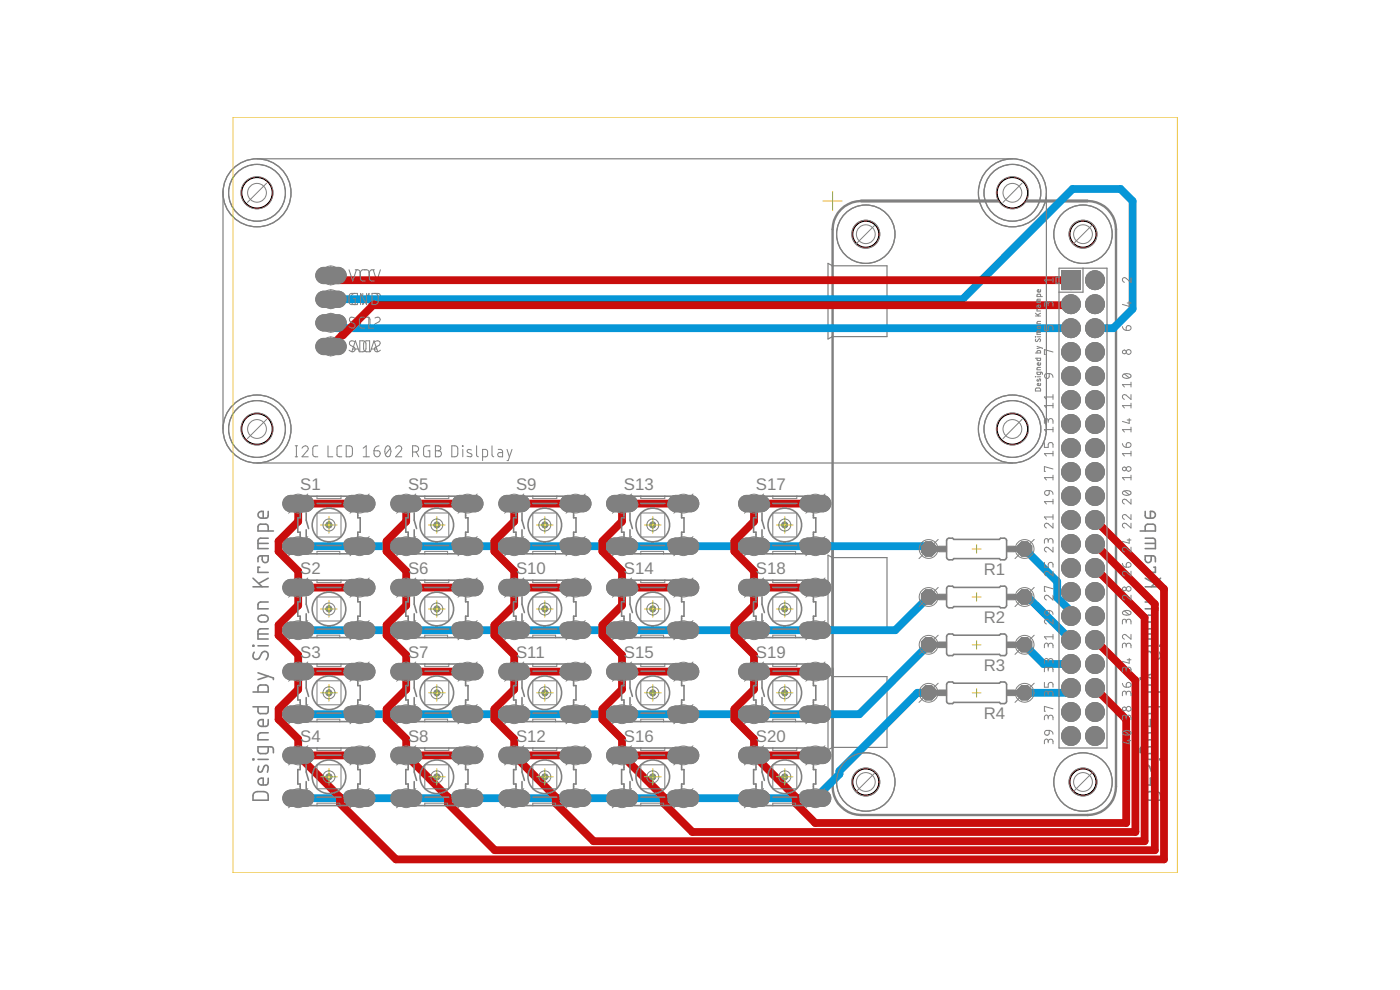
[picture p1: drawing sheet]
<svg xmlns="http://www.w3.org/2000/svg" width="148mm" height="105mm" viewBox="0 0 148 105" stroke-linecap="round" stroke-linejoin="round" font-family="sans-serif">
<defs><g id="words">
<g font-size="1.8" fill="#808080">
<text x="31.8" y="51.9">S1</text>
<text x="43.2" y="51.9">S5</text>
<text x="54.6" y="51.9">S9</text>
<text x="66" y="51.9">S13</text>
<text x="80" y="51.9">S17</text>
<text x="30.2" y="58.3">3</text>
<text x="38.4" y="54">2</text>
<text x="38.4" y="58.3">4</text>
<text x="41.7" y="58.3">3</text>
<text x="49.8" y="54">2</text>
<text x="49.8" y="58.3">4</text>
<text x="53.1" y="58.3">3</text>
<text x="61.2" y="54">2</text>
<text x="61.2" y="58.3">4</text>
<text x="64.5" y="58.3">3</text>
<text x="72.6" y="54">2</text>
<text x="72.6" y="58.3">4</text>
<text x="78.5" y="58.3">3</text>
<text x="86.6" y="54">2</text>
<text x="86.6" y="58.3">4</text>
<text x="31.8" y="60.8">S2</text>
<text x="38.4" y="62.9">2</text>
<text x="43.2" y="60.8">S6</text>
<text x="49.8" y="62.9">2</text>
<text x="54.6" y="60.8">S10</text>
<text x="61.2" y="62.9">2</text>
<text x="66" y="60.8">S14</text>
<text x="72.6" y="62.9">2</text>
<text x="80" y="60.8">S18</text>
<text x="86.6" y="62.9">2</text>
<text x="104.1" y="60.9">R1</text>
<text x="104.1" y="66">R2</text>
<text x="30.2" y="67.2">3</text>
<text x="31.8" y="69.6">S3</text>
<text x="38.4" y="67.2">4</text>
<text x="38.4" y="71.8">2</text>
<text x="41.7" y="67.2">3</text>
<text x="43.2" y="69.6">S7</text>
<text x="49.8" y="67.2">4</text>
<text x="49.8" y="71.8">2</text>
<text x="53.1" y="67.2">3</text>
<text x="54.6" y="69.6">S11</text>
<text x="61.2" y="67.2">4</text>
<text x="61.2" y="71.8">2</text>
<text x="64.5" y="67.2">3</text>
<text x="66" y="69.6">S15</text>
<text x="72.6" y="67.2">4</text>
<text x="72.6" y="71.8">2</text>
<text x="78.5" y="67.2">3</text>
<text x="80" y="69.6">S19</text>
<text x="86.6" y="67.2">4</text>
<text x="86.6" y="71.8">2</text>
<text x="104.1" y="71">R3</text>
<text x="30.2" y="76.1">3</text>
<text x="38.4" y="76.1">4</text>
<text x="41.7" y="76.1">3</text>
<text x="49.8" y="76.1">4</text>
<text x="53.1" y="76.1">3</text>
<text x="61.2" y="76.1">4</text>
<text x="64.5" y="76.1">3</text>
<text x="72.6" y="76.1">4</text>
<text x="78.5" y="76.1">3</text>
<text x="86.6" y="76.1">4</text>
<text x="104.1" y="76.1">R4</text>
<text x="31.8" y="78.5">S4</text>
<text x="38.4" y="80.7">2</text>
<text x="43.2" y="78.5">S8</text>
<text x="49.8" y="80.7">2</text>
<text x="54.6" y="78.5">S12</text>
<text x="61.2" y="80.7">2</text>
<text x="66" y="78.5">S16</text>
<text x="72.6" y="80.7">2</text>
<text x="80" y="78.5">S20</text>
<text x="86.6" y="80.7">2</text>
<text x="30.2" y="85">3</text>
<text x="38.4" y="85">4</text>
<text x="41.7" y="85">3</text>
<text x="49.8" y="85">4</text>
<text x="53.1" y="85">3</text>
<text x="61.2" y="85">4</text>
<text x="64.5" y="85">3</text>
<text x="72.6" y="85">4</text>
<text x="78.5" y="85">3</text>
<text x="86.6" y="85">4</text>
</g>
</g></defs>
<g fill="none" stroke="#808080" stroke-width=".17">
<path d="M120.7 56.2h1.6l-.1-.6-.2-.1h-.6l-.2 .1v.6M121.2 57h.9l.2 .2v.9h-1.1M121.2 54.1v.5a.25 .25 0 0 0 .3 .2h.4a.38 .38 0 0 0 .4-.4 .38 .38 0 0 0-.5-.3v.7M121.2 57.5h1.1M121.8 58.8v.4a.32 .32 0 0 1-.3 .3 .32 .32 0 0 1-.3-.3v-.4h.8l.3 .2v.5M121.2 79v.6l.2 .1 .6 .1 .2-.1 .1-.7-1.5 .1-.1 .1v.5M121.2 77.6h.9l.2 .2v.5h-1.1M121.2 76.2l.1 .6a.83 .83 0 0 0 .9 0 .38 .38 0 0 0 0-.5 .38 .38 0 0 0-.4-.1v.7M121.2 66.5l.9 .1 .2 .2v.8h-1.1M121.2 63.7h.9l.2 .3v.4h-1.1M121.2 71.6l1.1 .3M121.2 68.3h1.1"/>
<path d="M121.2 67.1h1.1M121.2 62.1h1.6M121.2 61.2l1 .5M121.3 65.2a.69 .69 0 0 1 1 .1 .35 .35 0 0 1-.4 .5h-.3a.37 .37 0 0 1-.4-.2 .37 .37 0 0 1 .1-.4zM122.1 60h.2v.6h-1.1M122.3 74.8v.6l-.2 .1h-.7l-.2-.1v-.6h1.6M122.3 73.2l-.1-.6a.94 .94 0 0 0-.9-.1l-.1 .3v.4h1.6M122.3 71.2l-1.6 .6v.1M122.7 69a.42 .42 0 0 1 .1 .5 .42 .42 0 0 1-.5 .3l-.1-.2-.3-.5a.41 .41 0 0 0-.6 0 .41 .41 0 0 0 0 .6l.1 .1M122.7 68.3l.1 .1zM122.8 61.2l-1 .9M121.2 82.4l.1 .6a.83 .83 0 0 0 .9 0 .38 .38 0 0 0 0-.5 .38 .38 0 0 0-.4-.1v.7"/>
<path d="M121.2 80.4h1.1M121.3 83.9a1.56 1.56 0 0 1 1.3-.1l.2 .3v.6h-1.6v-.5zM122.2 81.1a.38 .38 0 0 1-.2 .6l-.2-.1-.1-.5a.24 .24 0 0 0-.3-.1 .24 .24 0 0 0-.2 .2l.1 .5M122.7 80.3l.1 .1z"/>
</g>
<g fill="none" stroke="#808080" stroke-width=".11">
<path d="M37.2 37.2l.4-1.1 .4 1.1M37.3 31.2l.5-.1v1.1h-.3a.33 .33 0 0 1-.3-.3zM37.3 36.9h.6M37.6 28.6h.4l.1 .1v.9l-.1 .1h-.4M38.2 33.6v1.1h-.5M38.4 31.1v1.1l.7-1.1v1.1M38.5 28.6h.4l.2 .2-.1 .9h-.5M38.6 36.2l.5-.1v1.1h-.3a.33 .33 0 0 1-.3-.3zM38.7 33.6h.3l.2 .2-.1 .8-.4 .1M39.5 28.6l.4 1.1 .4-1.1M39.6 31.1h.5l.1 .1 .1 .8-.2 .2h-.5v-.6h.2M39.7 33.7l.4-.1a.28 .28 0 0 1 0 .5l-.3 .1a.29 .29 0 0 0-.1 .5 .29 .29 0 0 0 .5-.1h.1"/>
<path d="M39.7 36.2l.4-.1a.25 .25 0 0 1 .1 .2 .25 .25 0 0 1-.1 .3l-.3 .1a.29 .29 0 0 0-.1 .5 .29 .29 0 0 0 .5-.1h.1"/>
</g>
<g fill="none" stroke="#808080" stroke-width=".13">
<path d="M87.6 27.9l.5 .2h5.8v7.5h-5.8l-.5 .3zM87.6 58.8l.5 .2h5.8v7.5h-5.8l-.5 .3zM87.6 71.4l.5 .2h5.8v7.5h-5.8l-.5 .3z"/>
<circle cx="27.2" cy="20.4" r="3.6"/>
<circle cx="27.2" cy="20.4" r="3"/>
<circle cx="91.6" cy="24.8" r="3.1"/>
<circle cx="107.1" cy="20.4" r="3.6"/>
<circle cx="107.1" cy="20.4" r="3"/>
<circle cx="114.6" cy="24.8" r="3.1"/>
<circle cx="27.2" cy="45.4" r="3.6"/>
<circle cx="27.2" cy="45.4" r="3"/>
<circle cx="107.1" cy="45.4" r="3.6"/>
<circle cx="107.1" cy="45.4" r="3"/>
<circle cx="91.6" cy="82.8" r="3.1"/>
<circle cx="114.6" cy="82.8" r="3.1"/>
</g>
<path d="M89 22.2a3.1 3.1 0 0 1 2.1-.9h24a3 3 0 0 1 3 3v58.9a3 3 0 0 1-3 3.1h-24a3 3 0 0 1-3-3.1v-58.9a2.94 2.94 0 0 1 .9-2.1z" fill="none" stroke="#808080" stroke-width=".25"/>
<g fill="#808080" stroke="#808080" stroke-width=".11">
<path d="M30.1 52.8l.2-.2 .4-.2h1.7a.87 .87 0 0 1 .8 .9 .87 .87 0 0 1-.8 .9h-1.7a.88 .88 0 0 1-.6-1.4z"/>
<path d="M30.1 57.3l.2-.2 .4-.2h1.7a.87 .87 0 0 1 .8 .9 .87 .87 0 0 1-.8 .9h-1.7a.88 .88 0 0 1-.6-1.4z"/>
<path d="M36.6 52.8l.2-.2 .4-.2h1.7a.87 .87 0 0 1 .8 .9 .87 .87 0 0 1-.8 .9h-1.7a.88 .88 0 0 1-.6-1.4z"/>
<path d="M36.6 57.3l.2-.2 .4-.2h1.7a.87 .87 0 0 1 .8 .9 .87 .87 0 0 1-.8 .9h-1.7a.88 .88 0 0 1-.6-1.4z"/>
<path d="M53 61.7l.1-.2 .5-.2h1.7a.87 .87 0 0 1 .8 .9 .87 .87 0 0 1-.8 .9h-1.7a.88 .88 0 0 1-.6-1.4z"/>
<path d="M53 66.2l.1-.2 .5-.2h1.7a.87 .87 0 0 1 .8 .9 .87 .87 0 0 1-.8 .9h-1.7a.88 .88 0 0 1-.6-1.4z"/>
<path d="M59.5 61.7l.1-.2 .4-.2h1.8a.87 .87 0 0 1 .8 .9 .87 .87 0 0 1-.8 .9h-1.8a.88 .88 0 0 1-.5-1.4z"/>
<path d="M59.5 66.2l.1-.2 .4-.2h1.8a.87 .87 0 0 1 .8 .9 .87 .87 0 0 1-.8 .9h-1.8a.88 .88 0 0 1-.5-1.4z"/>
<path d="M53.1 70.4l.5-.2h1.7a.87 .87 0 0 1 .8 .9 .87 .87 0 0 1-.8 .8h-1.7a.88 .88 0 0 1-.8-.6 .88 .88 0 0 1 .3-.9z"/>
<path d="M53 75.1l.1-.2 .5-.2h1.7a.87 .87 0 0 1 .8 .9 .87 .87 0 0 1-.8 .9h-1.7a.88 .88 0 0 1-.6-1.4z"/>
<path d="M59.6 70.4l.4-.2h1.8a.87 .87 0 0 1 .8 .9 .87 .87 0 0 1-.8 .8h-1.8a.88 .88 0 0 1-.7-.6 .88 .88 0 0 1 .3-.9z"/>
<path d="M59.5 75.1l.1-.2 .4-.2h1.8a.87 .87 0 0 1 .8 .9 .87 .87 0 0 1-.8 .9h-1.8a.88 .88 0 0 1-.5-1.4z"/>
<path d="M53 79.4l.1-.2 .5-.1h1.7a.87 .87 0 0 1 .8 .8 .87 .87 0 0 1-.8 .9h-1.7a.88 .88 0 0 1-.6-1.4z"/>
<path d="M53 83.9l.1-.1 .5-.2h1.7a.87 .87 0 0 1 .8 .9 .87 .87 0 0 1-.8 .8h-1.7a.88 .88 0 0 1-.6-1.4z"/>
<path d="M59.5 79.4l.1-.2 .4-.1h1.8a.87 .87 0 0 1 .8 .8 .87 .87 0 0 1-.8 .9h-1.8a.88 .88 0 0 1-.5-1.4z"/>
<path d="M59.5 83.9l.1-.1 .4-.2h1.8a.87 .87 0 0 1 .8 .9 .87 .87 0 0 1-.8 .8h-1.8a.88 .88 0 0 1-.5-1.4z"/>
<path d="M64.4 52.8l.1-.2 .5-.2h1.7a.87 .87 0 0 1 .8 .9 .87 .87 0 0 1-.8 .9h-1.7a.88 .88 0 0 1-.6-1.4z"/>
<path d="M64.4 57.3l.1-.2 .5-.2h1.7a.87 .87 0 0 1 .8 .9 .87 .87 0 0 1-.8 .9h-1.7a.88 .88 0 0 1-.6-1.4z"/>
<path d="M70.9 52.8l.1-.2 .5-.2h1.7a.87 .87 0 0 1 .8 .9 .87 .87 0 0 1-.8 .9h-1.7a.88 .88 0 0 1-.6-1.4z"/>
<path d="M70.9 57.3l.1-.2 .5-.2h1.7a.87 .87 0 0 1 .8 .9 .87 .87 0 0 1-.8 .9h-1.7a.88 .88 0 0 1-.6-1.4z"/>
<path d="M64.4 61.7l.1-.2 .5-.2h1.7a.87 .87 0 0 1 .8 .9 .87 .87 0 0 1-.8 .9h-1.7a.88 .88 0 0 1-.6-1.4z"/>
<path d="M64.4 66.2l.1-.2 .5-.2h1.7a.87 .87 0 0 1 .8 .9 .87 .87 0 0 1-.8 .9h-1.7a.88 .88 0 0 1-.6-1.4z"/>
<path d="M70.9 61.7l.1-.2 .5-.2h1.7a.87 .87 0 0 1 .8 .9 .87 .87 0 0 1-.8 .9h-1.7a.88 .88 0 0 1-.6-1.4z"/>
<path d="M70.9 66.2l.1-.2 .5-.2h1.7a.87 .87 0 0 1 .8 .9 .87 .87 0 0 1-.8 .9h-1.7a.88 .88 0 0 1-.6-1.4z"/>
<path d="M64.4 70.5l.1-.1 .5-.2h1.7a.87 .87 0 0 1 .8 .9 .87 .87 0 0 1-.8 .8h-1.7a.88 .88 0 0 1-.6-1.4z"/>
<path d="M64.4 75.1l.1-.2 .5-.2h1.7a.87 .87 0 0 1 .8 .9 .87 .87 0 0 1-.8 .9h-1.7a.88 .88 0 0 1-.6-1.4z"/>
<path d="M71 70.4l.5-.2h1.7a.87 .87 0 0 1 .8 .9 .87 .87 0 0 1-.8 .8h-1.7a.88 .88 0 0 1-.8-.6 .88 .88 0 0 1 .3-.9z"/>
<path d="M70.9 75.1l.1-.2 .5-.2h1.7a.87 .87 0 0 1 .8 .9 .87 .87 0 0 1-.8 .9h-1.7a.88 .88 0 0 1-.6-1.4z"/>
<path d="M64.4 79.4l.1-.2 .5-.1h1.7a.87 .87 0 0 1 .8 .8 .87 .87 0 0 1-.8 .9h-1.7a.88 .88 0 0 1-.6-1.4z"/>
<path d="M64.4 83.9l.1-.1 .5-.2h1.7a.87 .87 0 0 1 .8 .9 .87 .87 0 0 1-.8 .8h-1.7a.88 .88 0 0 1-.6-1.4z"/>
<path d="M70.9 79.4l.1-.2 .5-.1h1.7a.87 .87 0 0 1 .8 .8 .87 .87 0 0 1-.8 .9h-1.7a.88 .88 0 0 1-.6-1.4z"/>
<path d="M70.9 83.9l.1-.1 .5-.2h1.7a.87 .87 0 0 1 .8 .9 .87 .87 0 0 1-.8 .8h-1.7a.88 .88 0 0 1-.6-1.4z"/>
<path d="M78.3 52.8l.2-.2 .4-.2h1.8a.87 .87 0 0 1 .7 .9 .87 .87 0 0 1-.7 .9h-1.8a.88 .88 0 0 1-.6-1.4z"/>
<path d="M78.3 57.3l.2-.2 .4-.2h1.8a.87 .87 0 0 1 .7 .9 .87 .87 0 0 1-.7 .9h-1.8a.88 .88 0 0 1-.6-1.4z"/>
<path d="M84.8 52.8l.2-.2 .4-.2h1.8a.87 .87 0 0 1 .7 .9 .87 .87 0 0 1-.7 .9h-1.8a.88 .88 0 0 1-.6-1.4z"/>
<path d="M84.8 57.3l.2-.2 .4-.2h1.8a.87 .87 0 0 1 .7 .9 .87 .87 0 0 1-.7 .9h-1.8a.88 .88 0 0 1-.6-1.4z"/>
<path d="M78.3 61.7l.2-.2 .4-.2h1.8a.87 .87 0 0 1 .7 .9 .87 .87 0 0 1-.7 .9h-1.8a.88 .88 0 0 1-.6-1.4z"/>
<path d="M78.3 66.2l.2-.2 .4-.2h1.8a.87 .87 0 0 1 .7 .9 .87 .87 0 0 1-.7 .9h-1.8a.88 .88 0 0 1-.6-1.4z"/>
<path d="M84.8 61.7l.2-.2 .4-.2h1.8a.87 .87 0 0 1 .7 .9 .87 .87 0 0 1-.7 .9h-1.8a.88 .88 0 0 1-.6-1.4z"/>
<path d="M84.8 66.2l.2-.2 .4-.2h1.8a.87 .87 0 0 1 .7 .9 .87 .87 0 0 1-.7 .9h-1.8a.88 .88 0 0 1-.6-1.4z"/>
<path d="M78.3 70.5l.2-.1 .4-.2h1.8a.87 .87 0 0 1 .7 .9 .87 .87 0 0 1-.7 .8h-1.8a.88 .88 0 0 1-.6-1.4z"/>
<path d="M78.3 75.1l.2-.2 .4-.2h1.8a.87 .87 0 0 1 .7 .9 .87 .87 0 0 1-.7 .9h-1.8a.88 .88 0 0 1-.6-1.4z"/>
<path d="M85 70.4l.4-.2h1.8a.87 .87 0 0 1 .7 .9 .87 .87 0 0 1-.7 .8h-1.8a.88 .88 0 0 1-.7-.6 .88 .88 0 0 1 .3-.9z"/>
<path d="M84.8 75.1l.2-.2 .4-.2h1.8a.87 .87 0 0 1 .7 .9 .87 .87 0 0 1-.7 .9h-1.8a.88 .88 0 0 1-.6-1.4z"/>
<path d="M30.1 61.7l.2-.2 .4-.2h1.7a.87 .87 0 0 1 .8 .9 .87 .87 0 0 1-.8 .9h-1.7a.88 .88 0 0 1-.6-1.4z"/>
<path d="M30.1 66.2l.2-.2 .4-.2h1.7a.87 .87 0 0 1 .8 .9 .87 .87 0 0 1-.8 .9h-1.7a.88 .88 0 0 1-.6-1.4z"/>
<path d="M36.6 61.7l.2-.2 .4-.2h1.7a.87 .87 0 0 1 .8 .9 .87 .87 0 0 1-.8 .9h-1.7a.88 .88 0 0 1-.6-1.4z"/>
<path d="M36.6 66.2l.2-.2 .4-.2h1.7a.87 .87 0 0 1 .8 .9 .87 .87 0 0 1-.8 .9h-1.7a.88 .88 0 0 1-.6-1.4z"/>
<path d="M78.3 79.4l.2-.2 .4-.1h1.8a.87 .87 0 0 1 .7 .8 .87 .87 0 0 1-.7 .9h-1.8a.88 .88 0 0 1-.6-1.4z"/>
<path d="M78.3 83.9l.2-.1 .4-.2h1.8a.87 .87 0 0 1 .7 .9 .87 .87 0 0 1-.7 .8h-1.8a.88 .88 0 0 1-.6-1.4z"/>
<path d="M84.8 79.4l.2-.2 .4-.1h1.8a.87 .87 0 0 1 .7 .8 .87 .87 0 0 1-.7 .9h-1.8a.88 .88 0 0 1-.6-1.4z"/>
<path d="M84.8 83.9l.2-.1 .4-.2h1.8a.87 .87 0 0 1 .7 .9 .87 .87 0 0 1-.7 .8h-1.8a.88 .88 0 0 1-.6-1.4z"/>
<path d="M30.3 70.4l.4-.2h1.7a.87 .87 0 0 1 .8 .9 .87 .87 0 0 1-.8 .8h-1.7a.88 .88 0 0 1-.7-.6 .88 .88 0 0 1 .3-.9z"/>
<path d="M30.1 75.1l.2-.2 .4-.2h1.7a.87 .87 0 0 1 .8 .9 .87 .87 0 0 1-.8 .9h-1.7a.88 .88 0 0 1-.6-1.4z"/>
<path d="M36.8 70.4l.4-.2h1.7a.87 .87 0 0 1 .8 .9 .87 .87 0 0 1-.8 .8h-1.7a.88 .88 0 0 1-.7-.6 .88 .88 0 0 1 .3-.9z"/>
<path d="M36.6 75.1l.2-.2 .4-.2h1.7a.87 .87 0 0 1 .8 .9 .87 .87 0 0 1-.8 .9h-1.7a.88 .88 0 0 1-.6-1.4z"/>
<path d="M30.1 79.4l.2-.2 .4-.1h1.7a.87 .87 0 0 1 .8 .8 .87 .87 0 0 1-.8 .9h-1.7a.88 .88 0 0 1-.6-1.4z"/>
<path d="M30.1 83.9l.2-.1 .4-.2h1.7a.87 .87 0 0 1 .8 .9 .87 .87 0 0 1-.8 .8h-1.7a.88 .88 0 0 1-.6-1.4z"/>
<path d="M36.6 79.4l.2-.2 .4-.1h1.7a.87 .87 0 0 1 .8 .8 .87 .87 0 0 1-.8 .9h-1.7a.88 .88 0 0 1-.6-1.4z"/>
<path d="M36.6 83.9l.2-.1 .4-.2h1.7a.87 .87 0 0 1 .8 .9 .87 .87 0 0 1-.8 .8h-1.7a.88 .88 0 0 1-.6-1.4z"/>
<path d="M41.5 52.8l.2-.2 .4-.2h1.8a.87 .87 0 0 1 .7 .9 .87 .87 0 0 1-.7 .9h-1.8a.88 .88 0 0 1-.6-1.4z"/>
<path d="M41.5 57.3l.2-.2 .4-.2h1.8a.87 .87 0 0 1 .7 .9 .87 .87 0 0 1-.7 .9h-1.8a.88 .88 0 0 1-.6-1.4z"/>
<path d="M48 52.8l.2-.2 .4-.2h1.8a.87 .87 0 0 1 .7 .9 .87 .87 0 0 1-.7 .9h-1.8a.88 .88 0 0 1-.6-1.4z"/>
<path d="M48 57.3l.2-.2 .4-.2h1.8a.87 .87 0 0 1 .7 .9 .87 .87 0 0 1-.7 .9h-1.8a.88 .88 0 0 1-.6-1.4z"/>
<path d="M41.5 61.7l.2-.2 .4-.2h1.8a.87 .87 0 0 1 .7 .9 .87 .87 0 0 1-.7 .9h-1.8a.88 .88 0 0 1-.6-1.4z"/>
<path d="M41.5 66.2l.2-.2 .4-.2h1.8a.87 .87 0 0 1 .7 .9 .87 .87 0 0 1-.7 .9h-1.8a.88 .88 0 0 1-.6-1.4z"/>
<path d="M48 61.7l.2-.2 .4-.2h1.8a.87 .87 0 0 1 .7 .9 .87 .87 0 0 1-.7 .9h-1.8a.88 .88 0 0 1-.6-1.4z"/>
<path d="M48 66.2l.2-.2 .4-.2h1.8a.87 .87 0 0 1 .7 .9 .87 .87 0 0 1-.7 .9h-1.8a.88 .88 0 0 1-.6-1.4z"/>
<path d="M41.7 70.4l.4-.2h1.8a.87 .87 0 0 1 .7 .9 .87 .87 0 0 1-.7 .8h-1.8a.88 .88 0 0 1-.7-.6 .88 .88 0 0 1 .3-.9z"/>
<path d="M41.5 75.1l.2-.2 .4-.2h1.8a.87 .87 0 0 1 .7 .9 .87 .87 0 0 1-.7 .9h-1.8a.88 .88 0 0 1-.6-1.4z"/>
<path d="M48.2 70.4l.4-.2h1.8a.87 .87 0 0 1 .7 .9 .87 .87 0 0 1-.7 .8h-1.8a.88 .88 0 0 1-.7-.6 .88 .88 0 0 1 .3-.9z"/>
<path d="M48 75.1l.2-.2 .4-.2h1.8a.87 .87 0 0 1 .7 .9 .87 .87 0 0 1-.7 .9h-1.8a.88 .88 0 0 1-.6-1.4z"/>
<path d="M41.5 79.4l.2-.2 .4-.1h1.8a.87 .87 0 0 1 .7 .8 .87 .87 0 0 1-.7 .9h-1.8a.88 .88 0 0 1-.6-1.4z"/>
<path d="M41.5 83.9l.2-.1 .4-.2h1.8a.87 .87 0 0 1 .7 .9 .87 .87 0 0 1-.7 .8h-1.8a.88 .88 0 0 1-.6-1.4z"/>
<path d="M48 79.4l.2-.2 .4-.1h1.8a.87 .87 0 0 1 .7 .8 .87 .87 0 0 1-.7 .9h-1.8a.88 .88 0 0 1-.6-1.4z"/>
<path d="M48 83.9l.2-.1 .4-.2h1.8a.87 .87 0 0 1 .7 .9 .87 .87 0 0 1-.7 .8h-1.8a.88 .88 0 0 1-.6-1.4z"/>
<path d="M53 52.8l.1-.2 .5-.2h1.7a.87 .87 0 0 1 .8 .9 .87 .87 0 0 1-.8 .9h-1.7a.88 .88 0 0 1-.6-1.4z"/>
<path d="M53 57.3l.1-.2 .5-.2h1.7a.87 .87 0 0 1 .8 .9 .87 .87 0 0 1-.8 .9h-1.7a.88 .88 0 0 1-.6-1.4z"/>
<path d="M59.5 52.8l.1-.2 .4-.2h1.8a.87 .87 0 0 1 .8 .9 .87 .87 0 0 1-.8 .9h-1.8a.88 .88 0 0 1-.5-1.4z"/>
<path d="M59.5 57.3l.1-.2 .4-.2h1.8a.87 .87 0 0 1 .8 .9 .87 .87 0 0 1-.8 .9h-1.8a.88 .88 0 0 1-.5-1.4z"/>
<path d="M33.6 33.7l.6-.4h1.7a.87 .87 0 0 1 .7 .9 .87 .87 0 0 1-.7 .8h-1.7a.87 .87 0 0 1-.6-1.3z"/>
<path d="M33.8 31l.4-.2h1.7a.87 .87 0 0 1 .7 .9 .87 .87 0 0 1-.7 .8h-1.7a.87 .87 0 0 1-.8-.6 .87 .87 0 0 1 .4-.9z"/>
<path d="M33.6 36.2l.6-.4h1.7a.87 .87 0 0 1 .7 .9 .87 .87 0 0 1-.7 .8h-1.7a.87 .87 0 0 1-.6-1.3z"/>
<path d="M33.8 28.5l.4-.2h1.7a.87 .87 0 0 1 .7 .9 .87 .87 0 0 1-.7 .8h-1.7a.87 .87 0 0 1-.8-.6 .87 .87 0 0 1 .4-.9z"/>
<path d="M112.4 28.7h1.9v1.9h-1.9z"/>
<circle cx="108.4" cy="58.1" r=".83"/>
<circle cx="98.3" cy="58.1" r=".83"/>
<circle cx="108.4" cy="63.2" r=".83"/>
<circle cx="98.3" cy="63.2" r=".83"/>
<circle cx="108.4" cy="68.2" r=".83"/>
<circle cx="98.3" cy="68.2" r=".83"/>
<circle cx="108.4" cy="73.3" r=".83"/>
<circle cx="98.3" cy="73.3" r=".83"/>
</g>
<g fill="#808080" stroke="#808080" stroke-width=".11">
<circle cx="27.2" cy="45.4" r="1.69"/>
<circle cx="27.2" cy="20.4" r="1.69"/>
<circle cx="107.1" cy="45.4" r="1.69"/>
<circle cx="107.1" cy="20.4" r="1.69"/>
<circle cx="115.9" cy="29.7" r=".99"/>
<circle cx="113.3" cy="32.2" r=".99"/>
<circle cx="115.9" cy="32.2" r=".99"/>
<circle cx="113.3" cy="34.7" r=".99"/>
<circle cx="115.9" cy="34.7" r=".99"/>
<circle cx="113.3" cy="37.3" r=".99"/>
<circle cx="115.9" cy="37.3" r=".99"/>
<circle cx="113.3" cy="39.8" r=".99"/>
<circle cx="115.9" cy="39.8" r=".99"/>
<circle cx="113.3" cy="42.3" r=".99"/>
<circle cx="115.9" cy="42.3" r=".99"/>
<circle cx="113.3" cy="44.9" r=".99"/>
<circle cx="115.9" cy="44.9" r=".99"/>
<circle cx="113.3" cy="47.4" r=".99"/>
<circle cx="115.9" cy="47.4" r=".99"/>
<circle cx="113.3" cy="50" r=".99"/>
<circle cx="115.9" cy="50" r=".99"/>
<circle cx="113.3" cy="52.5" r=".99"/>
<circle cx="115.9" cy="52.5" r=".99"/>
<circle cx="113.3" cy="55" r=".99"/>
<circle cx="115.9" cy="55" r=".99"/>
<circle cx="113.3" cy="57.6" r=".99"/>
<circle cx="115.9" cy="57.6" r=".99"/>
<circle cx="113.3" cy="60.1" r=".99"/>
<circle cx="115.9" cy="60.1" r=".99"/>
<circle cx="113.3" cy="62.7" r=".99"/>
<circle cx="115.9" cy="62.7" r=".99"/>
<circle cx="113.3" cy="65.2" r=".99"/>
<circle cx="115.9" cy="65.2" r=".99"/>
<circle cx="113.3" cy="67.7" r=".99"/>
<circle cx="115.9" cy="67.7" r=".99"/>
<circle cx="113.3" cy="70.3" r=".99"/>
<circle cx="115.9" cy="70.3" r=".99"/>
<circle cx="113.3" cy="72.8" r=".99"/>
<circle cx="115.9" cy="72.8" r=".99"/>
<circle cx="113.3" cy="75.4" r=".99"/>
<circle cx="115.9" cy="75.4" r=".99"/>
<circle cx="113.3" cy="77.9" r=".99"/>
<circle cx="115.9" cy="77.9" r=".99"/>
<circle cx="91.6" cy="24.8" r="1.48"/>
<circle cx="114.6" cy="24.8" r="1.48"/>
<circle cx="91.6" cy="82.8" r="1.48"/>
<circle cx="114.6" cy="82.8" r="1.48"/>
</g>
<path d="M35 34.2l.6 .5h77.7M35 31.7h66.9l11.6-11.7h5.1l1.3 1.3v11.4l-2.1 2h-1.9M31.6 57.8h66.4l.3 .3M108.4 58.1l3.5 3.5v1.6l1.4 1.5v.5M98.3 63.2l-3.6 3.5h-63.1M98.3 68.2l-7.3 7.4h-59.4M98.3 73.3h-1.2l-8.3 8.3v.3l-2.5 2.6h-54.7M108.4 63.2h.4l4.5 4.5M108.4 68.2l2 2.1h2.9M113.3 72.8l-.5 .5h-4.4" fill="none" stroke="#0696d7" stroke-width=".83"/>
<circle cx="108.4" cy="58.1" r=".71" fill="#0dab76" stroke="#0dab76" stroke-width=".11"/>
<circle cx="108.4" cy="58.1" r=".4" fill="#fff" stroke="#000" stroke-width=".11"/>
<circle cx="98.3" cy="58.1" r=".71" fill="#0dab76" stroke="#0dab76" stroke-width=".11"/>
<circle cx="98.3" cy="58.1" r=".4" fill="#fff" stroke="#000" stroke-width=".11"/>
<circle cx="108.4" cy="63.2" r=".71" fill="#0dab76" stroke="#0dab76" stroke-width=".11"/>
<circle cx="108.4" cy="63.2" r=".4" fill="#fff" stroke="#000" stroke-width=".11"/>
<circle cx="98.3" cy="63.2" r=".71" fill="#0dab76" stroke="#0dab76" stroke-width=".11"/>
<circle cx="98.3" cy="63.2" r=".4" fill="#fff" stroke="#000" stroke-width=".11"/>
<circle cx="108.4" cy="68.2" r=".71" fill="#0dab76" stroke="#0dab76" stroke-width=".11"/>
<circle cx="108.4" cy="68.2" r=".4" fill="#fff" stroke="#000" stroke-width=".11"/>
<circle cx="98.3" cy="68.2" r=".71" fill="#0dab76" stroke="#0dab76" stroke-width=".11"/>
<circle cx="98.3" cy="68.2" r=".4" fill="#fff" stroke="#000" stroke-width=".11"/>
<circle cx="108.4" cy="73.3" r=".71" fill="#0dab76" stroke="#0dab76" stroke-width=".11"/>
<circle cx="108.4" cy="73.3" r=".4" fill="#fff" stroke="#000" stroke-width=".11"/>
<circle cx="98.3" cy="73.3" r=".71" fill="#0dab76" stroke="#0dab76" stroke-width=".11"/>
<circle cx="98.3" cy="73.3" r=".4" fill="#fff" stroke="#000" stroke-width=".11"/>
<path d="M30.8 53.3h1.5" fill="none" stroke="#0dab76" stroke-width="1.5"/>
<circle cx="31.6" cy="53.3" r=".51" fill="#fff" stroke="#000" stroke-width=".11"/>
<path d="M30.8 57.8h1.5" fill="none" stroke="#0dab76" stroke-width="1.5"/>
<circle cx="31.6" cy="57.8" r=".51" fill="#fff" stroke="#000" stroke-width=".11"/>
<path d="M37.3 53.3h1.5" fill="none" stroke="#0dab76" stroke-width="1.5"/>
<circle cx="38.1" cy="53.3" r=".51" fill="#fff" stroke="#000" stroke-width=".11"/>
<path d="M37.3 57.8h1.5" fill="none" stroke="#0dab76" stroke-width="1.5"/>
<circle cx="38.1" cy="57.8" r=".51" fill="#fff" stroke="#000" stroke-width=".11"/>
<path d="M53.7 62.2h1.5" fill="none" stroke="#0dab76" stroke-width="1.5"/>
<circle cx="54.4" cy="62.2" r=".51" fill="#fff" stroke="#000" stroke-width=".11"/>
<path d="M53.7 66.7h1.5" fill="none" stroke="#0dab76" stroke-width="1.5"/>
<circle cx="54.4" cy="66.7" r=".51" fill="#fff" stroke="#000" stroke-width=".11"/>
<path d="M60.2 62.2h1.5" fill="none" stroke="#0dab76" stroke-width="1.5"/>
<circle cx="60.9" cy="62.2" r=".51" fill="#fff" stroke="#000" stroke-width=".11"/>
<path d="M60.2 66.7h1.5" fill="none" stroke="#0dab76" stroke-width="1.5"/>
<circle cx="60.9" cy="66.7" r=".51" fill="#fff" stroke="#000" stroke-width=".11"/>
<path d="M53.7 71.1h1.5" fill="none" stroke="#0dab76" stroke-width="1.5"/>
<circle cx="54.4" cy="71.1" r=".51" fill="#fff" stroke="#000" stroke-width=".11"/>
<path d="M53.7 75.6h1.5" fill="none" stroke="#0dab76" stroke-width="1.5"/>
<circle cx="54.4" cy="75.6" r=".51" fill="#fff" stroke="#000" stroke-width=".11"/>
<path d="M60.2 71.1h1.5" fill="none" stroke="#0dab76" stroke-width="1.5"/>
<circle cx="60.9" cy="71.1" r=".51" fill="#fff" stroke="#000" stroke-width=".11"/>
<path d="M60.2 75.6h1.5" fill="none" stroke="#0dab76" stroke-width="1.5"/>
<circle cx="60.9" cy="75.6" r=".51" fill="#fff" stroke="#000" stroke-width=".11"/>
<path d="M53.7 79.9h1.5" fill="none" stroke="#0dab76" stroke-width="1.5"/>
<circle cx="54.4" cy="79.9" r=".51" fill="#fff" stroke="#000" stroke-width=".11"/>
<path d="M53.7 84.5h1.5" fill="none" stroke="#0dab76" stroke-width="1.5"/>
<circle cx="54.4" cy="84.5" r=".51" fill="#fff" stroke="#000" stroke-width=".11"/>
<path d="M60.2 79.9h1.5" fill="none" stroke="#0dab76" stroke-width="1.5"/>
<circle cx="60.9" cy="79.9" r=".51" fill="#fff" stroke="#000" stroke-width=".11"/>
<path d="M60.2 84.5h1.5" fill="none" stroke="#0dab76" stroke-width="1.5"/>
<circle cx="60.9" cy="84.5" r=".51" fill="#fff" stroke="#000" stroke-width=".11"/>
<path d="M65.1 53.3h1.5" fill="none" stroke="#0dab76" stroke-width="1.5"/>
<circle cx="65.8" cy="53.3" r=".51" fill="#fff" stroke="#000" stroke-width=".11"/>
<path d="M65.1 57.8h1.5" fill="none" stroke="#0dab76" stroke-width="1.5"/>
<circle cx="65.8" cy="57.8" r=".51" fill="#fff" stroke="#000" stroke-width=".11"/>
<path d="M71.6 53.3h1.5" fill="none" stroke="#0dab76" stroke-width="1.5"/>
<circle cx="72.3" cy="53.3" r=".51" fill="#fff" stroke="#000" stroke-width=".11"/>
<path d="M71.6 57.8h1.5" fill="none" stroke="#0dab76" stroke-width="1.5"/>
<circle cx="72.3" cy="57.8" r=".51" fill="#fff" stroke="#000" stroke-width=".11"/>
<path d="M65.1 62.2h1.5" fill="none" stroke="#0dab76" stroke-width="1.5"/>
<circle cx="65.8" cy="62.2" r=".51" fill="#fff" stroke="#000" stroke-width=".11"/>
<path d="M65.1 66.7h1.5" fill="none" stroke="#0dab76" stroke-width="1.5"/>
<circle cx="65.8" cy="66.7" r=".51" fill="#fff" stroke="#000" stroke-width=".11"/>
<path d="M71.6 62.2h1.5" fill="none" stroke="#0dab76" stroke-width="1.5"/>
<circle cx="72.3" cy="62.2" r=".51" fill="#fff" stroke="#000" stroke-width=".11"/>
<path d="M71.6 66.7h1.5" fill="none" stroke="#0dab76" stroke-width="1.5"/>
<circle cx="72.3" cy="66.7" r=".51" fill="#fff" stroke="#000" stroke-width=".11"/>
<path d="M65.1 71.1h1.5" fill="none" stroke="#0dab76" stroke-width="1.5"/>
<circle cx="65.8" cy="71.1" r=".51" fill="#fff" stroke="#000" stroke-width=".11"/>
<path d="M65.1 75.6h1.5" fill="none" stroke="#0dab76" stroke-width="1.5"/>
<circle cx="65.8" cy="75.6" r=".51" fill="#fff" stroke="#000" stroke-width=".11"/>
<path d="M71.6 71.1h1.5" fill="none" stroke="#0dab76" stroke-width="1.5"/>
<circle cx="72.3" cy="71.1" r=".51" fill="#fff" stroke="#000" stroke-width=".11"/>
<path d="M71.6 75.6h1.5" fill="none" stroke="#0dab76" stroke-width="1.5"/>
<circle cx="72.3" cy="75.6" r=".51" fill="#fff" stroke="#000" stroke-width=".11"/>
<path d="M65.1 79.9h1.5" fill="none" stroke="#0dab76" stroke-width="1.5"/>
<circle cx="65.8" cy="79.9" r=".51" fill="#fff" stroke="#000" stroke-width=".11"/>
<path d="M65.1 84.5h1.5" fill="none" stroke="#0dab76" stroke-width="1.5"/>
<circle cx="65.8" cy="84.5" r=".51" fill="#fff" stroke="#000" stroke-width=".11"/>
<path d="M71.6 79.9h1.5" fill="none" stroke="#0dab76" stroke-width="1.5"/>
<circle cx="72.3" cy="79.9" r=".51" fill="#fff" stroke="#000" stroke-width=".11"/>
<path d="M71.6 84.5h1.5" fill="none" stroke="#0dab76" stroke-width="1.5"/>
<circle cx="72.3" cy="84.5" r=".51" fill="#fff" stroke="#000" stroke-width=".11"/>
<path d="M79 53.3h1.6" fill="none" stroke="#0dab76" stroke-width="1.5"/>
<circle cx="79.8" cy="53.3" r=".51" fill="#fff" stroke="#000" stroke-width=".11"/>
<path d="M79 57.8h1.6" fill="none" stroke="#0dab76" stroke-width="1.5"/>
<circle cx="79.8" cy="57.8" r=".51" fill="#fff" stroke="#000" stroke-width=".11"/>
<path d="M85.5 53.3h1.6" fill="none" stroke="#0dab76" stroke-width="1.5"/>
<circle cx="86.3" cy="53.3" r=".51" fill="#fff" stroke="#000" stroke-width=".11"/>
<path d="M85.5 57.8h1.6" fill="none" stroke="#0dab76" stroke-width="1.5"/>
<circle cx="86.3" cy="57.8" r=".51" fill="#fff" stroke="#000" stroke-width=".11"/>
<path d="M79 62.2h1.6" fill="none" stroke="#0dab76" stroke-width="1.5"/>
<circle cx="79.8" cy="62.2" r=".51" fill="#fff" stroke="#000" stroke-width=".11"/>
<path d="M79 66.7h1.6" fill="none" stroke="#0dab76" stroke-width="1.5"/>
<circle cx="79.8" cy="66.7" r=".51" fill="#fff" stroke="#000" stroke-width=".11"/>
<path d="M85.5 62.2h1.6" fill="none" stroke="#0dab76" stroke-width="1.5"/>
<circle cx="86.3" cy="62.2" r=".51" fill="#fff" stroke="#000" stroke-width=".11"/>
<path d="M85.5 66.7h1.6" fill="none" stroke="#0dab76" stroke-width="1.5"/>
<circle cx="86.3" cy="66.7" r=".51" fill="#fff" stroke="#000" stroke-width=".11"/>
<path d="M79 71.1h1.6" fill="none" stroke="#0dab76" stroke-width="1.5"/>
<circle cx="79.8" cy="71.1" r=".51" fill="#fff" stroke="#000" stroke-width=".11"/>
<path d="M79 75.6h1.6" fill="none" stroke="#0dab76" stroke-width="1.5"/>
<circle cx="79.8" cy="75.6" r=".51" fill="#fff" stroke="#000" stroke-width=".11"/>
<path d="M85.5 71.1h1.6" fill="none" stroke="#0dab76" stroke-width="1.5"/>
<circle cx="86.3" cy="71.1" r=".51" fill="#fff" stroke="#000" stroke-width=".11"/>
<path d="M85.5 75.6h1.6" fill="none" stroke="#0dab76" stroke-width="1.5"/>
<circle cx="86.3" cy="75.6" r=".51" fill="#fff" stroke="#000" stroke-width=".11"/>
<path d="M30.8 62.2h1.5" fill="none" stroke="#0dab76" stroke-width="1.5"/>
<circle cx="31.6" cy="62.2" r=".51" fill="#fff" stroke="#000" stroke-width=".11"/>
<path d="M30.8 66.7h1.5" fill="none" stroke="#0dab76" stroke-width="1.5"/>
<circle cx="31.6" cy="66.7" r=".51" fill="#fff" stroke="#000" stroke-width=".11"/>
<path d="M37.3 62.2h1.5" fill="none" stroke="#0dab76" stroke-width="1.5"/>
<circle cx="38.1" cy="62.2" r=".51" fill="#fff" stroke="#000" stroke-width=".11"/>
<path d="M37.3 66.7h1.5" fill="none" stroke="#0dab76" stroke-width="1.5"/>
<circle cx="38.1" cy="66.7" r=".51" fill="#fff" stroke="#000" stroke-width=".11"/>
<path d="M79 79.9h1.6" fill="none" stroke="#0dab76" stroke-width="1.5"/>
<circle cx="79.8" cy="79.9" r=".51" fill="#fff" stroke="#000" stroke-width=".11"/>
<path d="M79 84.5h1.6" fill="none" stroke="#0dab76" stroke-width="1.5"/>
<circle cx="79.8" cy="84.5" r=".51" fill="#fff" stroke="#000" stroke-width=".11"/>
<path d="M85.5 79.9h1.6" fill="none" stroke="#0dab76" stroke-width="1.5"/>
<circle cx="86.3" cy="79.9" r=".51" fill="#fff" stroke="#000" stroke-width=".11"/>
<path d="M85.5 84.5h1.6" fill="none" stroke="#0dab76" stroke-width="1.5"/>
<circle cx="86.3" cy="84.5" r=".51" fill="#fff" stroke="#000" stroke-width=".11"/>
<path d="M30.8 71.1h1.5" fill="none" stroke="#0dab76" stroke-width="1.5"/>
<circle cx="31.6" cy="71.1" r=".51" fill="#fff" stroke="#000" stroke-width=".11"/>
<path d="M30.8 75.6h1.5" fill="none" stroke="#0dab76" stroke-width="1.5"/>
<circle cx="31.6" cy="75.6" r=".51" fill="#fff" stroke="#000" stroke-width=".11"/>
<path d="M37.3 71.1h1.5" fill="none" stroke="#0dab76" stroke-width="1.5"/>
<circle cx="38.1" cy="71.1" r=".51" fill="#fff" stroke="#000" stroke-width=".11"/>
<path d="M37.3 75.6h1.5" fill="none" stroke="#0dab76" stroke-width="1.5"/>
<circle cx="38.1" cy="75.6" r=".51" fill="#fff" stroke="#000" stroke-width=".11"/>
<path d="M30.8 79.9h1.5" fill="none" stroke="#0dab76" stroke-width="1.5"/>
<circle cx="31.6" cy="79.9" r=".51" fill="#fff" stroke="#000" stroke-width=".11"/>
<path d="M30.8 84.5h1.5" fill="none" stroke="#0dab76" stroke-width="1.5"/>
<circle cx="31.6" cy="84.5" r=".51" fill="#fff" stroke="#000" stroke-width=".11"/>
<path d="M37.3 79.9h1.5" fill="none" stroke="#0dab76" stroke-width="1.5"/>
<circle cx="38.1" cy="79.9" r=".51" fill="#fff" stroke="#000" stroke-width=".11"/>
<path d="M37.3 84.5h1.5" fill="none" stroke="#0dab76" stroke-width="1.5"/>
<circle cx="38.1" cy="84.5" r=".51" fill="#fff" stroke="#000" stroke-width=".11"/>
<path d="M42.2 53.3h1.6" fill="none" stroke="#0dab76" stroke-width="1.5"/>
<circle cx="43" cy="53.3" r=".51" fill="#fff" stroke="#000" stroke-width=".11"/>
<path d="M42.2 57.8h1.6" fill="none" stroke="#0dab76" stroke-width="1.5"/>
<circle cx="43" cy="57.8" r=".51" fill="#fff" stroke="#000" stroke-width=".11"/>
<path d="M48.7 53.3h1.5" fill="none" stroke="#0dab76" stroke-width="1.5"/>
<circle cx="49.5" cy="53.3" r=".51" fill="#fff" stroke="#000" stroke-width=".11"/>
<path d="M48.7 57.8h1.5" fill="none" stroke="#0dab76" stroke-width="1.5"/>
<circle cx="49.5" cy="57.8" r=".51" fill="#fff" stroke="#000" stroke-width=".11"/>
<path d="M42.2 62.2h1.6" fill="none" stroke="#0dab76" stroke-width="1.5"/>
<circle cx="43" cy="62.2" r=".51" fill="#fff" stroke="#000" stroke-width=".11"/>
<path d="M42.2 66.7h1.6" fill="none" stroke="#0dab76" stroke-width="1.5"/>
<circle cx="43" cy="66.7" r=".51" fill="#fff" stroke="#000" stroke-width=".11"/>
<path d="M48.7 62.2h1.5" fill="none" stroke="#0dab76" stroke-width="1.5"/>
<circle cx="49.5" cy="62.2" r=".51" fill="#fff" stroke="#000" stroke-width=".11"/>
<path d="M48.7 66.7h1.5" fill="none" stroke="#0dab76" stroke-width="1.5"/>
<circle cx="49.5" cy="66.7" r=".51" fill="#fff" stroke="#000" stroke-width=".11"/>
<path d="M42.2 71.1h1.6" fill="none" stroke="#0dab76" stroke-width="1.5"/>
<circle cx="43" cy="71.1" r=".51" fill="#fff" stroke="#000" stroke-width=".11"/>
<path d="M42.2 75.6h1.6" fill="none" stroke="#0dab76" stroke-width="1.5"/>
<circle cx="43" cy="75.6" r=".51" fill="#fff" stroke="#000" stroke-width=".11"/>
<path d="M48.7 71.1h1.5" fill="none" stroke="#0dab76" stroke-width="1.5"/>
<circle cx="49.5" cy="71.1" r=".51" fill="#fff" stroke="#000" stroke-width=".11"/>
<path d="M48.7 75.6h1.5" fill="none" stroke="#0dab76" stroke-width="1.5"/>
<circle cx="49.5" cy="75.6" r=".51" fill="#fff" stroke="#000" stroke-width=".11"/>
<path d="M42.2 79.9h1.6" fill="none" stroke="#0dab76" stroke-width="1.5"/>
<circle cx="43" cy="79.9" r=".51" fill="#fff" stroke="#000" stroke-width=".11"/>
<path d="M42.2 84.5h1.6" fill="none" stroke="#0dab76" stroke-width="1.5"/>
<circle cx="43" cy="84.5" r=".51" fill="#fff" stroke="#000" stroke-width=".11"/>
<path d="M48.7 79.9h1.5" fill="none" stroke="#0dab76" stroke-width="1.5"/>
<circle cx="49.5" cy="79.9" r=".51" fill="#fff" stroke="#000" stroke-width=".11"/>
<path d="M48.7 84.5h1.5" fill="none" stroke="#0dab76" stroke-width="1.5"/>
<circle cx="49.5" cy="84.5" r=".51" fill="#fff" stroke="#000" stroke-width=".11"/>
<path d="M53.7 53.3h1.5" fill="none" stroke="#0dab76" stroke-width="1.5"/>
<circle cx="54.4" cy="53.3" r=".51" fill="#fff" stroke="#000" stroke-width=".11"/>
<path d="M53.7 57.8h1.5" fill="none" stroke="#0dab76" stroke-width="1.5"/>
<circle cx="54.4" cy="57.8" r=".51" fill="#fff" stroke="#000" stroke-width=".11"/>
<path d="M60.2 53.3h1.5" fill="none" stroke="#0dab76" stroke-width="1.5"/>
<circle cx="60.9" cy="53.3" r=".51" fill="#fff" stroke="#000" stroke-width=".11"/>
<path d="M60.2 57.8h1.5" fill="none" stroke="#0dab76" stroke-width="1.5"/>
<circle cx="60.9" cy="57.8" r=".51" fill="#fff" stroke="#000" stroke-width=".11"/>
<path d="M34.3 34.2h1.5" fill="none" stroke="#0dab76" stroke-width="1.5"/>
<circle cx="35" cy="34.2" r=".51" fill="#fff" stroke="#000" stroke-width=".11"/>
<path d="M34.3 31.7h1.5" fill="none" stroke="#0dab76" stroke-width="1.5"/>
<circle cx="35" cy="31.7" r=".51" fill="#fff" stroke="#000" stroke-width=".11"/>
<path d="M34.3 36.7h1.5" fill="none" stroke="#0dab76" stroke-width="1.5"/>
<circle cx="35" cy="36.7" r=".51" fill="#fff" stroke="#000" stroke-width=".11"/>
<path d="M34.3 29.1h1.5" fill="none" stroke="#0dab76" stroke-width="1.5"/>
<circle cx="35" cy="29.1" r=".51" fill="#fff" stroke="#000" stroke-width=".11"/>
<path d="M112.5 28.8h1.7v1.7h-1.7z" fill="#0dab76" stroke="#0dab76" stroke-width=".11"/>
<circle cx="113.3" cy="29.7" r=".51" fill="#fff" stroke="#000" stroke-width=".11"/>
<circle cx="115.9" cy="29.7" r=".89" fill="#0dab76" stroke="#0dab76" stroke-width=".11"/>
<circle cx="115.9" cy="29.7" r=".51" fill="#fff" stroke="#000" stroke-width=".11"/>
<circle cx="113.3" cy="32.2" r=".89" fill="#0dab76" stroke="#0dab76" stroke-width=".11"/>
<circle cx="113.3" cy="32.2" r=".51" fill="#fff" stroke="#000" stroke-width=".11"/>
<circle cx="115.9" cy="32.2" r=".89" fill="#0dab76" stroke="#0dab76" stroke-width=".11"/>
<circle cx="115.9" cy="32.2" r=".51" fill="#fff" stroke="#000" stroke-width=".11"/>
<circle cx="113.3" cy="34.7" r=".89" fill="#0dab76" stroke="#0dab76" stroke-width=".11"/>
<circle cx="113.3" cy="34.7" r=".51" fill="#fff" stroke="#000" stroke-width=".11"/>
<circle cx="115.9" cy="34.7" r=".89" fill="#0dab76" stroke="#0dab76" stroke-width=".11"/>
<circle cx="115.9" cy="34.7" r=".51" fill="#fff" stroke="#000" stroke-width=".11"/>
<circle cx="113.3" cy="37.3" r=".89" fill="#0dab76" stroke="#0dab76" stroke-width=".11"/>
<circle cx="113.3" cy="37.3" r=".51" fill="#fff" stroke="#000" stroke-width=".11"/>
<circle cx="115.9" cy="37.3" r=".89" fill="#0dab76" stroke="#0dab76" stroke-width=".11"/>
<circle cx="115.9" cy="37.3" r=".51" fill="#fff" stroke="#000" stroke-width=".11"/>
<circle cx="113.3" cy="39.8" r=".89" fill="#0dab76" stroke="#0dab76" stroke-width=".11"/>
<circle cx="113.3" cy="39.8" r=".51" fill="#fff" stroke="#000" stroke-width=".11"/>
<circle cx="115.9" cy="39.8" r=".89" fill="#0dab76" stroke="#0dab76" stroke-width=".11"/>
<circle cx="115.9" cy="39.8" r=".51" fill="#fff" stroke="#000" stroke-width=".11"/>
<circle cx="113.3" cy="42.3" r=".89" fill="#0dab76" stroke="#0dab76" stroke-width=".11"/>
<circle cx="113.3" cy="42.3" r=".51" fill="#fff" stroke="#000" stroke-width=".11"/>
<circle cx="115.9" cy="42.3" r=".89" fill="#0dab76" stroke="#0dab76" stroke-width=".11"/>
<circle cx="115.9" cy="42.3" r=".51" fill="#fff" stroke="#000" stroke-width=".11"/>
<circle cx="113.3" cy="44.9" r=".89" fill="#0dab76" stroke="#0dab76" stroke-width=".11"/>
<circle cx="113.3" cy="44.9" r=".51" fill="#fff" stroke="#000" stroke-width=".11"/>
<circle cx="115.9" cy="44.9" r=".89" fill="#0dab76" stroke="#0dab76" stroke-width=".11"/>
<circle cx="115.9" cy="44.9" r=".51" fill="#fff" stroke="#000" stroke-width=".11"/>
<circle cx="113.3" cy="47.4" r=".89" fill="#0dab76" stroke="#0dab76" stroke-width=".11"/>
<circle cx="113.3" cy="47.4" r=".51" fill="#fff" stroke="#000" stroke-width=".11"/>
<circle cx="115.9" cy="47.4" r=".89" fill="#0dab76" stroke="#0dab76" stroke-width=".11"/>
<circle cx="115.9" cy="47.4" r=".51" fill="#fff" stroke="#000" stroke-width=".11"/>
<circle cx="113.3" cy="50" r=".89" fill="#0dab76" stroke="#0dab76" stroke-width=".11"/>
<circle cx="113.3" cy="50" r=".51" fill="#fff" stroke="#000" stroke-width=".11"/>
<circle cx="115.9" cy="50" r=".89" fill="#0dab76" stroke="#0dab76" stroke-width=".11"/>
<circle cx="115.9" cy="50" r=".51" fill="#fff" stroke="#000" stroke-width=".11"/>
<circle cx="113.3" cy="52.5" r=".89" fill="#0dab76" stroke="#0dab76" stroke-width=".11"/>
<circle cx="113.3" cy="52.5" r=".51" fill="#fff" stroke="#000" stroke-width=".11"/>
<circle cx="115.9" cy="52.5" r=".89" fill="#0dab76" stroke="#0dab76" stroke-width=".11"/>
<circle cx="115.9" cy="52.5" r=".51" fill="#fff" stroke="#000" stroke-width=".11"/>
<circle cx="113.3" cy="55" r=".89" fill="#0dab76" stroke="#0dab76" stroke-width=".11"/>
<circle cx="113.3" cy="55" r=".51" fill="#fff" stroke="#000" stroke-width=".11"/>
<circle cx="115.9" cy="55" r=".89" fill="#0dab76" stroke="#0dab76" stroke-width=".11"/>
<circle cx="115.9" cy="55" r=".51" fill="#fff" stroke="#000" stroke-width=".11"/>
<circle cx="113.3" cy="57.6" r=".89" fill="#0dab76" stroke="#0dab76" stroke-width=".11"/>
<circle cx="113.3" cy="57.6" r=".51" fill="#fff" stroke="#000" stroke-width=".11"/>
<circle cx="115.9" cy="57.6" r=".89" fill="#0dab76" stroke="#0dab76" stroke-width=".11"/>
<circle cx="115.9" cy="57.6" r=".51" fill="#fff" stroke="#000" stroke-width=".11"/>
<circle cx="113.3" cy="60.1" r=".89" fill="#0dab76" stroke="#0dab76" stroke-width=".11"/>
<circle cx="113.3" cy="60.1" r=".51" fill="#fff" stroke="#000" stroke-width=".11"/>
<circle cx="115.9" cy="60.1" r=".89" fill="#0dab76" stroke="#0dab76" stroke-width=".11"/>
<circle cx="115.9" cy="60.1" r=".51" fill="#fff" stroke="#000" stroke-width=".11"/>
<circle cx="113.3" cy="62.7" r=".89" fill="#0dab76" stroke="#0dab76" stroke-width=".11"/>
<circle cx="113.3" cy="62.7" r=".51" fill="#fff" stroke="#000" stroke-width=".11"/>
<circle cx="115.9" cy="62.7" r=".89" fill="#0dab76" stroke="#0dab76" stroke-width=".11"/>
<circle cx="115.9" cy="62.7" r=".51" fill="#fff" stroke="#000" stroke-width=".11"/>
<circle cx="113.3" cy="65.2" r=".89" fill="#0dab76" stroke="#0dab76" stroke-width=".11"/>
<circle cx="113.3" cy="65.2" r=".51" fill="#fff" stroke="#000" stroke-width=".11"/>
<circle cx="115.9" cy="65.2" r=".89" fill="#0dab76" stroke="#0dab76" stroke-width=".11"/>
<circle cx="115.9" cy="65.2" r=".51" fill="#fff" stroke="#000" stroke-width=".11"/>
<circle cx="113.3" cy="67.7" r=".89" fill="#0dab76" stroke="#0dab76" stroke-width=".11"/>
<circle cx="113.3" cy="67.7" r=".51" fill="#fff" stroke="#000" stroke-width=".11"/>
<circle cx="115.9" cy="67.7" r=".89" fill="#0dab76" stroke="#0dab76" stroke-width=".11"/>
<circle cx="115.9" cy="67.7" r=".51" fill="#fff" stroke="#000" stroke-width=".11"/>
<circle cx="113.3" cy="70.3" r=".89" fill="#0dab76" stroke="#0dab76" stroke-width=".11"/>
<circle cx="113.3" cy="70.3" r=".51" fill="#fff" stroke="#000" stroke-width=".11"/>
<circle cx="115.9" cy="70.3" r=".89" fill="#0dab76" stroke="#0dab76" stroke-width=".11"/>
<circle cx="115.9" cy="70.3" r=".51" fill="#fff" stroke="#000" stroke-width=".11"/>
<circle cx="113.3" cy="72.8" r=".89" fill="#0dab76" stroke="#0dab76" stroke-width=".11"/>
<circle cx="113.3" cy="72.8" r=".51" fill="#fff" stroke="#000" stroke-width=".11"/>
<circle cx="115.9" cy="72.8" r=".89" fill="#0dab76" stroke="#0dab76" stroke-width=".11"/>
<circle cx="115.9" cy="72.8" r=".51" fill="#fff" stroke="#000" stroke-width=".11"/>
<circle cx="113.3" cy="75.4" r=".89" fill="#0dab76" stroke="#0dab76" stroke-width=".11"/>
<circle cx="113.3" cy="75.4" r=".51" fill="#fff" stroke="#000" stroke-width=".11"/>
<circle cx="115.9" cy="75.4" r=".89" fill="#0dab76" stroke="#0dab76" stroke-width=".11"/>
<circle cx="115.9" cy="75.4" r=".51" fill="#fff" stroke="#000" stroke-width=".11"/>
<circle cx="113.3" cy="77.9" r=".89" fill="#0dab76" stroke="#0dab76" stroke-width=".11"/>
<circle cx="113.3" cy="77.9" r=".51" fill="#fff" stroke="#000" stroke-width=".11"/>
<circle cx="115.9" cy="77.9" r=".89" fill="#0dab76" stroke="#0dab76" stroke-width=".11"/>
<circle cx="115.9" cy="77.9" r=".51" fill="#fff" stroke="#000" stroke-width=".11"/>
<g fill="none" stroke="#c90d0c" stroke-width=".83">
<path d="M35 29.1l.5 .6h77.8M39.6 32.2l-4.6 4.5M113.3 32.2l-.1 .1h-73.7M38.1 53.3h-6.5v1.9l-2.1 2.1v1.1l2.1 2.1v3.6l-2.1 2v1.1l2.1 2.1v3.7l-2.1 2v1.1l2.1 2.1v1.7M49.5 53.3h-6.5v1.9l-2.1 2.1v1.1l2.1 2.1v3.6l-2.1 2v1.1l2.1 2.1v3.7l-2.1 2v1.1l2.1 2.1v1.7M60.9 53.3h-6.5v1.9l-2.1 2.1v1.1l2.1 2.1v3.6l-2.1 2v1.1l2.1 2.1v3.7l-2.1 2v1.1l2.1 2.1v1.7M72.3 53.3h-6.5v1.9l-2 2.1v1.1l2 2.1v3.6l-2 2v1.1l2 2.1v3.7l-2 2v1.1l2 2.1v1.7M86.3 53.3h-6.5v1.9l-2.1 2.1v1.1l2.1 2.1v3.6l-2.1 2v1.1l2.1 2.1v3.7l-2.1 2v1.1l2.1 2.1v1.7M115.9 57.6l6.3 6.3v26.1h-69.8l-5-5v-.6l-4.4-4.5M115.9 55l7.3 7.3v28.7h-81.3l-5.9-6v-.6l-4.4-4.5M31.6 79.9h6.5M31.6 71.1h6.5"/>
<path d="M31.6 62.2h6.5M43 79.9h6.5M43 71.1h6.5M43 62.2h6.5M54.4 79.9h6.5M54.4 71.1h6.5M54.4 62.2h6.5M65.8 79.9h6.5M65.8 71.1h6.5M65.8 62.2h6.5M79.8 79.9h6.5M79.8 71.1h6.5"/>
<path d="M79.8 62.2h6.5M115.9 72.8l3.3 3.3v11h-32.9l-2.1-2.1v-.6l-4.4-4.5M115.9 67.7l4.3 4.3v16.1h-46.9l-3-3.1v-.6l-4.5-4.5M115.9 60.1l5.2 5.3v23.6h-58.3l-4-4v-.6l-4.4-4.5"/>
</g>
<circle cx="108.4" cy="58.1" r=".71" fill="#0dab76" stroke="#0dab76" stroke-width=".11"/>
<circle cx="108.4" cy="58.1" r=".4" fill="#fff" stroke="#000" stroke-width=".11"/>
<circle cx="98.3" cy="58.1" r=".71" fill="#0dab76" stroke="#0dab76" stroke-width=".11"/>
<circle cx="98.3" cy="58.1" r=".4" fill="#fff" stroke="#000" stroke-width=".11"/>
<circle cx="108.4" cy="63.2" r=".71" fill="#0dab76" stroke="#0dab76" stroke-width=".11"/>
<circle cx="108.4" cy="63.2" r=".4" fill="#fff" stroke="#000" stroke-width=".11"/>
<circle cx="98.3" cy="63.2" r=".71" fill="#0dab76" stroke="#0dab76" stroke-width=".11"/>
<circle cx="98.3" cy="63.2" r=".4" fill="#fff" stroke="#000" stroke-width=".11"/>
<circle cx="108.4" cy="68.2" r=".71" fill="#0dab76" stroke="#0dab76" stroke-width=".11"/>
<circle cx="108.4" cy="68.2" r=".4" fill="#fff" stroke="#000" stroke-width=".11"/>
<circle cx="98.3" cy="68.2" r=".71" fill="#0dab76" stroke="#0dab76" stroke-width=".11"/>
<circle cx="98.3" cy="68.2" r=".4" fill="#fff" stroke="#000" stroke-width=".11"/>
<circle cx="108.4" cy="73.3" r=".71" fill="#0dab76" stroke="#0dab76" stroke-width=".11"/>
<circle cx="108.4" cy="73.3" r=".4" fill="#fff" stroke="#000" stroke-width=".11"/>
<circle cx="98.3" cy="73.3" r=".71" fill="#0dab76" stroke="#0dab76" stroke-width=".11"/>
<circle cx="98.3" cy="73.3" r=".4" fill="#fff" stroke="#000" stroke-width=".11"/>
<path d="M30.8 53.3h1.5" fill="none" stroke="#0dab76" stroke-width="1.5"/>
<circle cx="31.6" cy="53.3" r=".51" fill="#fff" stroke="#000" stroke-width=".11"/>
<path d="M30.8 57.8h1.5" fill="none" stroke="#0dab76" stroke-width="1.5"/>
<circle cx="31.6" cy="57.8" r=".51" fill="#fff" stroke="#000" stroke-width=".11"/>
<path d="M37.3 53.3h1.5" fill="none" stroke="#0dab76" stroke-width="1.5"/>
<circle cx="38.1" cy="53.3" r=".51" fill="#fff" stroke="#000" stroke-width=".11"/>
<path d="M37.3 57.8h1.5" fill="none" stroke="#0dab76" stroke-width="1.5"/>
<circle cx="38.1" cy="57.8" r=".51" fill="#fff" stroke="#000" stroke-width=".11"/>
<path d="M53.7 62.2h1.5" fill="none" stroke="#0dab76" stroke-width="1.5"/>
<circle cx="54.4" cy="62.2" r=".51" fill="#fff" stroke="#000" stroke-width=".11"/>
<path d="M53.7 66.7h1.5" fill="none" stroke="#0dab76" stroke-width="1.5"/>
<circle cx="54.4" cy="66.7" r=".51" fill="#fff" stroke="#000" stroke-width=".11"/>
<path d="M60.2 62.2h1.5" fill="none" stroke="#0dab76" stroke-width="1.5"/>
<circle cx="60.9" cy="62.2" r=".51" fill="#fff" stroke="#000" stroke-width=".11"/>
<path d="M60.2 66.7h1.5" fill="none" stroke="#0dab76" stroke-width="1.5"/>
<circle cx="60.9" cy="66.7" r=".51" fill="#fff" stroke="#000" stroke-width=".11"/>
<path d="M53.7 71.1h1.5" fill="none" stroke="#0dab76" stroke-width="1.5"/>
<circle cx="54.4" cy="71.1" r=".51" fill="#fff" stroke="#000" stroke-width=".11"/>
<path d="M53.7 75.6h1.5" fill="none" stroke="#0dab76" stroke-width="1.5"/>
<circle cx="54.4" cy="75.6" r=".51" fill="#fff" stroke="#000" stroke-width=".11"/>
<path d="M60.2 71.1h1.5" fill="none" stroke="#0dab76" stroke-width="1.5"/>
<circle cx="60.9" cy="71.1" r=".51" fill="#fff" stroke="#000" stroke-width=".11"/>
<path d="M60.2 75.6h1.5" fill="none" stroke="#0dab76" stroke-width="1.5"/>
<circle cx="60.9" cy="75.6" r=".51" fill="#fff" stroke="#000" stroke-width=".11"/>
<path d="M53.7 79.9h1.5" fill="none" stroke="#0dab76" stroke-width="1.5"/>
<circle cx="54.4" cy="79.9" r=".51" fill="#fff" stroke="#000" stroke-width=".11"/>
<path d="M53.7 84.5h1.5" fill="none" stroke="#0dab76" stroke-width="1.5"/>
<circle cx="54.4" cy="84.5" r=".51" fill="#fff" stroke="#000" stroke-width=".11"/>
<path d="M60.2 79.9h1.5" fill="none" stroke="#0dab76" stroke-width="1.5"/>
<circle cx="60.9" cy="79.9" r=".51" fill="#fff" stroke="#000" stroke-width=".11"/>
<path d="M60.2 84.5h1.5" fill="none" stroke="#0dab76" stroke-width="1.5"/>
<circle cx="60.9" cy="84.5" r=".51" fill="#fff" stroke="#000" stroke-width=".11"/>
<path d="M65.1 53.3h1.5" fill="none" stroke="#0dab76" stroke-width="1.5"/>
<circle cx="65.8" cy="53.3" r=".51" fill="#fff" stroke="#000" stroke-width=".11"/>
<path d="M65.1 57.8h1.5" fill="none" stroke="#0dab76" stroke-width="1.5"/>
<circle cx="65.8" cy="57.8" r=".51" fill="#fff" stroke="#000" stroke-width=".11"/>
<path d="M71.6 53.3h1.5" fill="none" stroke="#0dab76" stroke-width="1.5"/>
<circle cx="72.3" cy="53.3" r=".51" fill="#fff" stroke="#000" stroke-width=".11"/>
<path d="M71.6 57.8h1.5" fill="none" stroke="#0dab76" stroke-width="1.5"/>
<circle cx="72.3" cy="57.8" r=".51" fill="#fff" stroke="#000" stroke-width=".11"/>
<path d="M65.1 62.2h1.5" fill="none" stroke="#0dab76" stroke-width="1.5"/>
<circle cx="65.8" cy="62.2" r=".51" fill="#fff" stroke="#000" stroke-width=".11"/>
<path d="M65.1 66.7h1.5" fill="none" stroke="#0dab76" stroke-width="1.5"/>
<circle cx="65.8" cy="66.7" r=".51" fill="#fff" stroke="#000" stroke-width=".11"/>
<path d="M71.6 62.2h1.5" fill="none" stroke="#0dab76" stroke-width="1.5"/>
<circle cx="72.3" cy="62.2" r=".51" fill="#fff" stroke="#000" stroke-width=".11"/>
<path d="M71.6 66.7h1.5" fill="none" stroke="#0dab76" stroke-width="1.5"/>
<circle cx="72.3" cy="66.7" r=".51" fill="#fff" stroke="#000" stroke-width=".11"/>
<path d="M65.1 71.1h1.5" fill="none" stroke="#0dab76" stroke-width="1.5"/>
<circle cx="65.8" cy="71.1" r=".51" fill="#fff" stroke="#000" stroke-width=".11"/>
<path d="M65.1 75.6h1.5" fill="none" stroke="#0dab76" stroke-width="1.5"/>
<circle cx="65.8" cy="75.6" r=".51" fill="#fff" stroke="#000" stroke-width=".11"/>
<path d="M71.6 71.1h1.5" fill="none" stroke="#0dab76" stroke-width="1.5"/>
<circle cx="72.3" cy="71.1" r=".51" fill="#fff" stroke="#000" stroke-width=".11"/>
<path d="M71.6 75.6h1.5" fill="none" stroke="#0dab76" stroke-width="1.5"/>
<circle cx="72.3" cy="75.6" r=".51" fill="#fff" stroke="#000" stroke-width=".11"/>
<path d="M65.1 79.9h1.5" fill="none" stroke="#0dab76" stroke-width="1.5"/>
<circle cx="65.8" cy="79.9" r=".51" fill="#fff" stroke="#000" stroke-width=".11"/>
<path d="M65.1 84.5h1.5" fill="none" stroke="#0dab76" stroke-width="1.5"/>
<circle cx="65.8" cy="84.5" r=".51" fill="#fff" stroke="#000" stroke-width=".11"/>
<path d="M71.6 79.9h1.5" fill="none" stroke="#0dab76" stroke-width="1.5"/>
<circle cx="72.3" cy="79.9" r=".51" fill="#fff" stroke="#000" stroke-width=".11"/>
<path d="M71.6 84.5h1.5" fill="none" stroke="#0dab76" stroke-width="1.5"/>
<circle cx="72.3" cy="84.5" r=".51" fill="#fff" stroke="#000" stroke-width=".11"/>
<path d="M79 53.3h1.6" fill="none" stroke="#0dab76" stroke-width="1.5"/>
<circle cx="79.8" cy="53.3" r=".51" fill="#fff" stroke="#000" stroke-width=".11"/>
<path d="M79 57.8h1.6" fill="none" stroke="#0dab76" stroke-width="1.5"/>
<circle cx="79.8" cy="57.8" r=".51" fill="#fff" stroke="#000" stroke-width=".11"/>
<path d="M85.5 53.3h1.6" fill="none" stroke="#0dab76" stroke-width="1.5"/>
<circle cx="86.3" cy="53.3" r=".51" fill="#fff" stroke="#000" stroke-width=".11"/>
<path d="M85.5 57.8h1.6" fill="none" stroke="#0dab76" stroke-width="1.5"/>
<circle cx="86.3" cy="57.8" r=".51" fill="#fff" stroke="#000" stroke-width=".11"/>
<path d="M79 62.2h1.6" fill="none" stroke="#0dab76" stroke-width="1.5"/>
<circle cx="79.8" cy="62.2" r=".51" fill="#fff" stroke="#000" stroke-width=".11"/>
<path d="M79 66.7h1.6" fill="none" stroke="#0dab76" stroke-width="1.5"/>
<circle cx="79.8" cy="66.7" r=".51" fill="#fff" stroke="#000" stroke-width=".11"/>
<path d="M85.5 62.2h1.6" fill="none" stroke="#0dab76" stroke-width="1.5"/>
<circle cx="86.3" cy="62.2" r=".51" fill="#fff" stroke="#000" stroke-width=".11"/>
<path d="M85.5 66.7h1.6" fill="none" stroke="#0dab76" stroke-width="1.5"/>
<circle cx="86.3" cy="66.7" r=".51" fill="#fff" stroke="#000" stroke-width=".11"/>
<path d="M79 71.1h1.6" fill="none" stroke="#0dab76" stroke-width="1.5"/>
<circle cx="79.8" cy="71.1" r=".51" fill="#fff" stroke="#000" stroke-width=".11"/>
<path d="M79 75.6h1.6" fill="none" stroke="#0dab76" stroke-width="1.5"/>
<circle cx="79.8" cy="75.6" r=".51" fill="#fff" stroke="#000" stroke-width=".11"/>
<path d="M85.5 71.1h1.6" fill="none" stroke="#0dab76" stroke-width="1.5"/>
<circle cx="86.3" cy="71.1" r=".51" fill="#fff" stroke="#000" stroke-width=".11"/>
<path d="M85.5 75.6h1.6" fill="none" stroke="#0dab76" stroke-width="1.5"/>
<circle cx="86.3" cy="75.6" r=".51" fill="#fff" stroke="#000" stroke-width=".11"/>
<path d="M30.8 62.2h1.5" fill="none" stroke="#0dab76" stroke-width="1.5"/>
<circle cx="31.6" cy="62.2" r=".51" fill="#fff" stroke="#000" stroke-width=".11"/>
<path d="M30.8 66.7h1.5" fill="none" stroke="#0dab76" stroke-width="1.5"/>
<circle cx="31.6" cy="66.7" r=".51" fill="#fff" stroke="#000" stroke-width=".11"/>
<path d="M37.3 62.2h1.5" fill="none" stroke="#0dab76" stroke-width="1.5"/>
<circle cx="38.1" cy="62.2" r=".51" fill="#fff" stroke="#000" stroke-width=".11"/>
<path d="M37.3 66.7h1.5" fill="none" stroke="#0dab76" stroke-width="1.5"/>
<circle cx="38.1" cy="66.7" r=".51" fill="#fff" stroke="#000" stroke-width=".11"/>
<path d="M79 79.9h1.6" fill="none" stroke="#0dab76" stroke-width="1.5"/>
<circle cx="79.8" cy="79.9" r=".51" fill="#fff" stroke="#000" stroke-width=".11"/>
<path d="M79 84.5h1.6" fill="none" stroke="#0dab76" stroke-width="1.5"/>
<circle cx="79.8" cy="84.5" r=".51" fill="#fff" stroke="#000" stroke-width=".11"/>
<path d="M85.5 79.9h1.6" fill="none" stroke="#0dab76" stroke-width="1.5"/>
<circle cx="86.3" cy="79.9" r=".51" fill="#fff" stroke="#000" stroke-width=".11"/>
<path d="M85.5 84.5h1.6" fill="none" stroke="#0dab76" stroke-width="1.5"/>
<circle cx="86.3" cy="84.5" r=".51" fill="#fff" stroke="#000" stroke-width=".11"/>
<path d="M30.8 71.1h1.5" fill="none" stroke="#0dab76" stroke-width="1.5"/>
<circle cx="31.6" cy="71.1" r=".51" fill="#fff" stroke="#000" stroke-width=".11"/>
<path d="M30.8 75.6h1.5" fill="none" stroke="#0dab76" stroke-width="1.5"/>
<circle cx="31.6" cy="75.6" r=".51" fill="#fff" stroke="#000" stroke-width=".11"/>
<path d="M37.3 71.1h1.5" fill="none" stroke="#0dab76" stroke-width="1.5"/>
<circle cx="38.1" cy="71.1" r=".51" fill="#fff" stroke="#000" stroke-width=".11"/>
<path d="M37.3 75.6h1.5" fill="none" stroke="#0dab76" stroke-width="1.5"/>
<circle cx="38.1" cy="75.6" r=".51" fill="#fff" stroke="#000" stroke-width=".11"/>
<path d="M30.8 79.9h1.5" fill="none" stroke="#0dab76" stroke-width="1.5"/>
<circle cx="31.6" cy="79.9" r=".51" fill="#fff" stroke="#000" stroke-width=".11"/>
<path d="M30.8 84.5h1.5" fill="none" stroke="#0dab76" stroke-width="1.5"/>
<circle cx="31.6" cy="84.5" r=".51" fill="#fff" stroke="#000" stroke-width=".11"/>
<path d="M37.3 79.9h1.5" fill="none" stroke="#0dab76" stroke-width="1.5"/>
<circle cx="38.1" cy="79.9" r=".51" fill="#fff" stroke="#000" stroke-width=".11"/>
<path d="M37.3 84.5h1.5" fill="none" stroke="#0dab76" stroke-width="1.5"/>
<circle cx="38.1" cy="84.5" r=".51" fill="#fff" stroke="#000" stroke-width=".11"/>
<path d="M42.2 53.3h1.6" fill="none" stroke="#0dab76" stroke-width="1.5"/>
<circle cx="43" cy="53.3" r=".51" fill="#fff" stroke="#000" stroke-width=".11"/>
<path d="M42.2 57.8h1.6" fill="none" stroke="#0dab76" stroke-width="1.5"/>
<circle cx="43" cy="57.8" r=".51" fill="#fff" stroke="#000" stroke-width=".11"/>
<path d="M48.7 53.3h1.5" fill="none" stroke="#0dab76" stroke-width="1.5"/>
<circle cx="49.5" cy="53.3" r=".51" fill="#fff" stroke="#000" stroke-width=".11"/>
<path d="M48.7 57.8h1.5" fill="none" stroke="#0dab76" stroke-width="1.5"/>
<circle cx="49.5" cy="57.8" r=".51" fill="#fff" stroke="#000" stroke-width=".11"/>
<path d="M42.2 62.2h1.6" fill="none" stroke="#0dab76" stroke-width="1.5"/>
<circle cx="43" cy="62.2" r=".51" fill="#fff" stroke="#000" stroke-width=".11"/>
<path d="M42.2 66.7h1.6" fill="none" stroke="#0dab76" stroke-width="1.5"/>
<circle cx="43" cy="66.7" r=".51" fill="#fff" stroke="#000" stroke-width=".11"/>
<path d="M48.7 62.2h1.5" fill="none" stroke="#0dab76" stroke-width="1.5"/>
<circle cx="49.5" cy="62.2" r=".51" fill="#fff" stroke="#000" stroke-width=".11"/>
<path d="M48.7 66.7h1.5" fill="none" stroke="#0dab76" stroke-width="1.5"/>
<circle cx="49.5" cy="66.7" r=".51" fill="#fff" stroke="#000" stroke-width=".11"/>
<path d="M42.2 71.1h1.6" fill="none" stroke="#0dab76" stroke-width="1.5"/>
<circle cx="43" cy="71.1" r=".51" fill="#fff" stroke="#000" stroke-width=".11"/>
<path d="M42.2 75.6h1.6" fill="none" stroke="#0dab76" stroke-width="1.5"/>
<circle cx="43" cy="75.6" r=".51" fill="#fff" stroke="#000" stroke-width=".11"/>
<path d="M48.7 71.1h1.5" fill="none" stroke="#0dab76" stroke-width="1.5"/>
<circle cx="49.5" cy="71.1" r=".51" fill="#fff" stroke="#000" stroke-width=".11"/>
<path d="M48.7 75.6h1.5" fill="none" stroke="#0dab76" stroke-width="1.5"/>
<circle cx="49.5" cy="75.6" r=".51" fill="#fff" stroke="#000" stroke-width=".11"/>
<path d="M42.2 79.9h1.6" fill="none" stroke="#0dab76" stroke-width="1.5"/>
<circle cx="43" cy="79.9" r=".51" fill="#fff" stroke="#000" stroke-width=".11"/>
<path d="M42.2 84.5h1.6" fill="none" stroke="#0dab76" stroke-width="1.5"/>
<circle cx="43" cy="84.5" r=".51" fill="#fff" stroke="#000" stroke-width=".11"/>
<path d="M48.7 79.9h1.5" fill="none" stroke="#0dab76" stroke-width="1.5"/>
<circle cx="49.5" cy="79.9" r=".51" fill="#fff" stroke="#000" stroke-width=".11"/>
<path d="M48.7 84.5h1.5" fill="none" stroke="#0dab76" stroke-width="1.5"/>
<circle cx="49.5" cy="84.5" r=".51" fill="#fff" stroke="#000" stroke-width=".11"/>
<path d="M53.7 53.3h1.5" fill="none" stroke="#0dab76" stroke-width="1.5"/>
<circle cx="54.4" cy="53.3" r=".51" fill="#fff" stroke="#000" stroke-width=".11"/>
<path d="M53.7 57.8h1.5" fill="none" stroke="#0dab76" stroke-width="1.5"/>
<circle cx="54.4" cy="57.8" r=".51" fill="#fff" stroke="#000" stroke-width=".11"/>
<path d="M60.2 53.3h1.5" fill="none" stroke="#0dab76" stroke-width="1.5"/>
<circle cx="60.9" cy="53.3" r=".51" fill="#fff" stroke="#000" stroke-width=".11"/>
<path d="M60.2 57.8h1.5" fill="none" stroke="#0dab76" stroke-width="1.5"/>
<circle cx="60.9" cy="57.8" r=".51" fill="#fff" stroke="#000" stroke-width=".11"/>
<path d="M34.3 34.2h1.5" fill="none" stroke="#0dab76" stroke-width="1.5"/>
<circle cx="35" cy="34.2" r=".51" fill="#fff" stroke="#000" stroke-width=".11"/>
<path d="M34.3 31.7h1.5" fill="none" stroke="#0dab76" stroke-width="1.5"/>
<circle cx="35" cy="31.7" r=".51" fill="#fff" stroke="#000" stroke-width=".11"/>
<path d="M34.3 36.7h1.5" fill="none" stroke="#0dab76" stroke-width="1.5"/>
<circle cx="35" cy="36.7" r=".51" fill="#fff" stroke="#000" stroke-width=".11"/>
<path d="M34.3 29.1h1.5" fill="none" stroke="#0dab76" stroke-width="1.5"/>
<circle cx="35" cy="29.1" r=".51" fill="#fff" stroke="#000" stroke-width=".11"/>
<path d="M112.5 28.8h1.7v1.7h-1.7z" fill="#0dab76" stroke="#0dab76" stroke-width=".11"/>
<circle cx="113.3" cy="29.7" r=".51" fill="#fff" stroke="#000" stroke-width=".11"/>
<circle cx="115.9" cy="29.7" r=".89" fill="#0dab76" stroke="#0dab76" stroke-width=".11"/>
<circle cx="115.9" cy="29.7" r=".51" fill="#fff" stroke="#000" stroke-width=".11"/>
<circle cx="113.3" cy="32.2" r=".89" fill="#0dab76" stroke="#0dab76" stroke-width=".11"/>
<circle cx="113.3" cy="32.2" r=".51" fill="#fff" stroke="#000" stroke-width=".11"/>
<circle cx="115.9" cy="32.2" r=".89" fill="#0dab76" stroke="#0dab76" stroke-width=".11"/>
<circle cx="115.9" cy="32.2" r=".51" fill="#fff" stroke="#000" stroke-width=".11"/>
<circle cx="113.3" cy="34.7" r=".89" fill="#0dab76" stroke="#0dab76" stroke-width=".11"/>
<circle cx="113.3" cy="34.7" r=".51" fill="#fff" stroke="#000" stroke-width=".11"/>
<circle cx="115.9" cy="34.7" r=".89" fill="#0dab76" stroke="#0dab76" stroke-width=".11"/>
<circle cx="115.9" cy="34.7" r=".51" fill="#fff" stroke="#000" stroke-width=".11"/>
<circle cx="113.3" cy="37.3" r=".89" fill="#0dab76" stroke="#0dab76" stroke-width=".11"/>
<circle cx="113.3" cy="37.3" r=".51" fill="#fff" stroke="#000" stroke-width=".11"/>
<circle cx="115.9" cy="37.3" r=".89" fill="#0dab76" stroke="#0dab76" stroke-width=".11"/>
<circle cx="115.9" cy="37.3" r=".51" fill="#fff" stroke="#000" stroke-width=".11"/>
<circle cx="113.3" cy="39.8" r=".89" fill="#0dab76" stroke="#0dab76" stroke-width=".11"/>
<circle cx="113.3" cy="39.8" r=".51" fill="#fff" stroke="#000" stroke-width=".11"/>
<circle cx="115.9" cy="39.8" r=".89" fill="#0dab76" stroke="#0dab76" stroke-width=".11"/>
<circle cx="115.9" cy="39.8" r=".51" fill="#fff" stroke="#000" stroke-width=".11"/>
<circle cx="113.3" cy="42.3" r=".89" fill="#0dab76" stroke="#0dab76" stroke-width=".11"/>
<circle cx="113.3" cy="42.3" r=".51" fill="#fff" stroke="#000" stroke-width=".11"/>
<circle cx="115.9" cy="42.3" r=".89" fill="#0dab76" stroke="#0dab76" stroke-width=".11"/>
<circle cx="115.9" cy="42.3" r=".51" fill="#fff" stroke="#000" stroke-width=".11"/>
<circle cx="113.3" cy="44.9" r=".89" fill="#0dab76" stroke="#0dab76" stroke-width=".11"/>
<circle cx="113.3" cy="44.9" r=".51" fill="#fff" stroke="#000" stroke-width=".11"/>
<circle cx="115.9" cy="44.9" r=".89" fill="#0dab76" stroke="#0dab76" stroke-width=".11"/>
<circle cx="115.9" cy="44.9" r=".51" fill="#fff" stroke="#000" stroke-width=".11"/>
<circle cx="113.3" cy="47.4" r=".89" fill="#0dab76" stroke="#0dab76" stroke-width=".11"/>
<circle cx="113.3" cy="47.4" r=".51" fill="#fff" stroke="#000" stroke-width=".11"/>
<circle cx="115.9" cy="47.4" r=".89" fill="#0dab76" stroke="#0dab76" stroke-width=".11"/>
<circle cx="115.9" cy="47.4" r=".51" fill="#fff" stroke="#000" stroke-width=".11"/>
<circle cx="113.3" cy="50" r=".89" fill="#0dab76" stroke="#0dab76" stroke-width=".11"/>
<circle cx="113.3" cy="50" r=".51" fill="#fff" stroke="#000" stroke-width=".11"/>
<circle cx="115.9" cy="50" r=".89" fill="#0dab76" stroke="#0dab76" stroke-width=".11"/>
<circle cx="115.9" cy="50" r=".51" fill="#fff" stroke="#000" stroke-width=".11"/>
<circle cx="113.3" cy="52.5" r=".89" fill="#0dab76" stroke="#0dab76" stroke-width=".11"/>
<circle cx="113.3" cy="52.5" r=".51" fill="#fff" stroke="#000" stroke-width=".11"/>
<circle cx="115.9" cy="52.5" r=".89" fill="#0dab76" stroke="#0dab76" stroke-width=".11"/>
<circle cx="115.9" cy="52.5" r=".51" fill="#fff" stroke="#000" stroke-width=".11"/>
<circle cx="113.3" cy="55" r=".89" fill="#0dab76" stroke="#0dab76" stroke-width=".11"/>
<circle cx="113.3" cy="55" r=".51" fill="#fff" stroke="#000" stroke-width=".11"/>
<circle cx="115.9" cy="55" r=".89" fill="#0dab76" stroke="#0dab76" stroke-width=".11"/>
<circle cx="115.9" cy="55" r=".51" fill="#fff" stroke="#000" stroke-width=".11"/>
<circle cx="113.3" cy="57.6" r=".89" fill="#0dab76" stroke="#0dab76" stroke-width=".11"/>
<circle cx="113.3" cy="57.6" r=".51" fill="#fff" stroke="#000" stroke-width=".11"/>
<circle cx="115.9" cy="57.6" r=".89" fill="#0dab76" stroke="#0dab76" stroke-width=".11"/>
<circle cx="115.9" cy="57.6" r=".51" fill="#fff" stroke="#000" stroke-width=".11"/>
<circle cx="113.3" cy="60.1" r=".89" fill="#0dab76" stroke="#0dab76" stroke-width=".11"/>
<circle cx="113.3" cy="60.1" r=".51" fill="#fff" stroke="#000" stroke-width=".11"/>
<circle cx="115.9" cy="60.1" r=".89" fill="#0dab76" stroke="#0dab76" stroke-width=".11"/>
<circle cx="115.9" cy="60.1" r=".51" fill="#fff" stroke="#000" stroke-width=".11"/>
<circle cx="113.3" cy="62.7" r=".89" fill="#0dab76" stroke="#0dab76" stroke-width=".11"/>
<circle cx="113.3" cy="62.7" r=".51" fill="#fff" stroke="#000" stroke-width=".11"/>
<circle cx="115.9" cy="62.7" r=".89" fill="#0dab76" stroke="#0dab76" stroke-width=".11"/>
<circle cx="115.9" cy="62.7" r=".51" fill="#fff" stroke="#000" stroke-width=".11"/>
<circle cx="113.3" cy="65.2" r=".89" fill="#0dab76" stroke="#0dab76" stroke-width=".11"/>
<circle cx="113.3" cy="65.2" r=".51" fill="#fff" stroke="#000" stroke-width=".11"/>
<circle cx="115.9" cy="65.2" r=".89" fill="#0dab76" stroke="#0dab76" stroke-width=".11"/>
<circle cx="115.9" cy="65.2" r=".51" fill="#fff" stroke="#000" stroke-width=".11"/>
<circle cx="113.3" cy="67.7" r=".89" fill="#0dab76" stroke="#0dab76" stroke-width=".11"/>
<circle cx="113.3" cy="67.7" r=".51" fill="#fff" stroke="#000" stroke-width=".11"/>
<circle cx="115.9" cy="67.7" r=".89" fill="#0dab76" stroke="#0dab76" stroke-width=".11"/>
<circle cx="115.9" cy="67.7" r=".51" fill="#fff" stroke="#000" stroke-width=".11"/>
<circle cx="113.3" cy="70.3" r=".89" fill="#0dab76" stroke="#0dab76" stroke-width=".11"/>
<circle cx="113.3" cy="70.3" r=".51" fill="#fff" stroke="#000" stroke-width=".11"/>
<circle cx="115.9" cy="70.3" r=".89" fill="#0dab76" stroke="#0dab76" stroke-width=".11"/>
<circle cx="115.9" cy="70.3" r=".51" fill="#fff" stroke="#000" stroke-width=".11"/>
<circle cx="113.3" cy="72.8" r=".89" fill="#0dab76" stroke="#0dab76" stroke-width=".11"/>
<circle cx="113.3" cy="72.8" r=".51" fill="#fff" stroke="#000" stroke-width=".11"/>
<circle cx="115.9" cy="72.8" r=".89" fill="#0dab76" stroke="#0dab76" stroke-width=".11"/>
<circle cx="115.9" cy="72.8" r=".51" fill="#fff" stroke="#000" stroke-width=".11"/>
<circle cx="113.3" cy="75.4" r=".89" fill="#0dab76" stroke="#0dab76" stroke-width=".11"/>
<circle cx="113.3" cy="75.4" r=".51" fill="#fff" stroke="#000" stroke-width=".11"/>
<circle cx="115.9" cy="75.4" r=".89" fill="#0dab76" stroke="#0dab76" stroke-width=".11"/>
<circle cx="115.9" cy="75.4" r=".51" fill="#fff" stroke="#000" stroke-width=".11"/>
<circle cx="113.3" cy="77.9" r=".89" fill="#0dab76" stroke="#0dab76" stroke-width=".11"/>
<circle cx="113.3" cy="77.9" r=".51" fill="#fff" stroke="#000" stroke-width=".11"/>
<circle cx="115.9" cy="77.9" r=".89" fill="#0dab76" stroke="#0dab76" stroke-width=".11"/>
<circle cx="115.9" cy="77.9" r=".51" fill="#fff" stroke="#000" stroke-width=".11"/>
<g fill="#808080" stroke="#808080" stroke-width=".11">
<path d="M30.1 52.8l.2-.2 .4-.2h1.7a.87 .87 0 0 1 .8 .9 .87 .87 0 0 1-.8 .9h-1.7a.88 .88 0 0 1-.6-1.4z"/>
<path d="M30.1 57.3l.2-.2 .4-.2h1.7a.87 .87 0 0 1 .8 .9 .87 .87 0 0 1-.8 .9h-1.7a.88 .88 0 0 1-.6-1.4z"/>
<path d="M36.6 52.8l.2-.2 .4-.2h1.7a.87 .87 0 0 1 .8 .9 .87 .87 0 0 1-.8 .9h-1.7a.88 .88 0 0 1-.6-1.4z"/>
<path d="M36.6 57.3l.2-.2 .4-.2h1.7a.87 .87 0 0 1 .8 .9 .87 .87 0 0 1-.8 .9h-1.7a.88 .88 0 0 1-.6-1.4z"/>
<path d="M53 61.7l.1-.2 .5-.2h1.7a.87 .87 0 0 1 .8 .9 .87 .87 0 0 1-.8 .9h-1.7a.88 .88 0 0 1-.6-1.4z"/>
<path d="M53 66.2l.1-.2 .5-.2h1.7a.87 .87 0 0 1 .8 .9 .87 .87 0 0 1-.8 .9h-1.7a.88 .88 0 0 1-.6-1.4z"/>
<path d="M59.5 61.7l.1-.2 .4-.2h1.8a.87 .87 0 0 1 .8 .9 .87 .87 0 0 1-.8 .9h-1.8a.88 .88 0 0 1-.5-1.4z"/>
<path d="M59.5 66.2l.1-.2 .4-.2h1.8a.87 .87 0 0 1 .8 .9 .87 .87 0 0 1-.8 .9h-1.8a.88 .88 0 0 1-.5-1.4z"/>
<path d="M53.1 70.4l.5-.2h1.7a.87 .87 0 0 1 .8 .9 .87 .87 0 0 1-.8 .8h-1.7a.88 .88 0 0 1-.8-.6 .88 .88 0 0 1 .3-.9z"/>
<path d="M53 75.1l.1-.2 .5-.2h1.7a.87 .87 0 0 1 .8 .9 .87 .87 0 0 1-.8 .9h-1.7a.88 .88 0 0 1-.6-1.4z"/>
<path d="M59.6 70.4l.4-.2h1.8a.87 .87 0 0 1 .8 .9 .87 .87 0 0 1-.8 .8h-1.8a.88 .88 0 0 1-.7-.6 .88 .88 0 0 1 .3-.9z"/>
<path d="M59.5 75.1l.1-.2 .4-.2h1.8a.87 .87 0 0 1 .8 .9 .87 .87 0 0 1-.8 .9h-1.8a.88 .88 0 0 1-.5-1.4z"/>
<path d="M53 79.4l.1-.2 .5-.1h1.7a.87 .87 0 0 1 .8 .8 .87 .87 0 0 1-.8 .9h-1.7a.88 .88 0 0 1-.6-1.4z"/>
<path d="M53 83.9l.1-.1 .5-.2h1.7a.87 .87 0 0 1 .8 .9 .87 .87 0 0 1-.8 .8h-1.7a.88 .88 0 0 1-.6-1.4z"/>
<path d="M59.5 79.4l.1-.2 .4-.1h1.8a.87 .87 0 0 1 .8 .8 .87 .87 0 0 1-.8 .9h-1.8a.88 .88 0 0 1-.5-1.4z"/>
<path d="M59.5 83.9l.1-.1 .4-.2h1.8a.87 .87 0 0 1 .8 .9 .87 .87 0 0 1-.8 .8h-1.8a.88 .88 0 0 1-.5-1.4z"/>
<path d="M64.4 52.8l.1-.2 .5-.2h1.7a.87 .87 0 0 1 .8 .9 .87 .87 0 0 1-.8 .9h-1.7a.88 .88 0 0 1-.6-1.4z"/>
<path d="M64.4 57.3l.1-.2 .5-.2h1.7a.87 .87 0 0 1 .8 .9 .87 .87 0 0 1-.8 .9h-1.7a.88 .88 0 0 1-.6-1.4z"/>
<path d="M70.9 52.8l.1-.2 .5-.2h1.7a.87 .87 0 0 1 .8 .9 .87 .87 0 0 1-.8 .9h-1.7a.88 .88 0 0 1-.6-1.4z"/>
<path d="M70.9 57.3l.1-.2 .5-.2h1.7a.87 .87 0 0 1 .8 .9 .87 .87 0 0 1-.8 .9h-1.7a.88 .88 0 0 1-.6-1.4z"/>
<path d="M64.4 61.7l.1-.2 .5-.2h1.7a.87 .87 0 0 1 .8 .9 .87 .87 0 0 1-.8 .9h-1.7a.88 .88 0 0 1-.6-1.4z"/>
<path d="M64.4 66.2l.1-.2 .5-.2h1.7a.87 .87 0 0 1 .8 .9 .87 .87 0 0 1-.8 .9h-1.7a.88 .88 0 0 1-.6-1.4z"/>
<path d="M70.9 61.7l.1-.2 .5-.2h1.7a.87 .87 0 0 1 .8 .9 .87 .87 0 0 1-.8 .9h-1.7a.88 .88 0 0 1-.6-1.4z"/>
<path d="M70.9 66.2l.1-.2 .5-.2h1.7a.87 .87 0 0 1 .8 .9 .87 .87 0 0 1-.8 .9h-1.7a.88 .88 0 0 1-.6-1.4z"/>
<path d="M64.4 70.5l.1-.1 .5-.2h1.7a.87 .87 0 0 1 .8 .9 .87 .87 0 0 1-.8 .8h-1.7a.88 .88 0 0 1-.6-1.4z"/>
<path d="M64.4 75.1l.1-.2 .5-.2h1.7a.87 .87 0 0 1 .8 .9 .87 .87 0 0 1-.8 .9h-1.7a.88 .88 0 0 1-.6-1.4z"/>
<path d="M71 70.4l.5-.2h1.7a.87 .87 0 0 1 .8 .9 .87 .87 0 0 1-.8 .8h-1.7a.88 .88 0 0 1-.8-.6 .88 .88 0 0 1 .3-.9z"/>
<path d="M70.9 75.1l.1-.2 .5-.2h1.7a.87 .87 0 0 1 .8 .9 .87 .87 0 0 1-.8 .9h-1.7a.88 .88 0 0 1-.6-1.4z"/>
<path d="M64.4 79.4l.1-.2 .5-.1h1.7a.87 .87 0 0 1 .8 .8 .87 .87 0 0 1-.8 .9h-1.7a.88 .88 0 0 1-.6-1.4z"/>
<path d="M64.4 83.9l.1-.1 .5-.2h1.7a.87 .87 0 0 1 .8 .9 .87 .87 0 0 1-.8 .8h-1.7a.88 .88 0 0 1-.6-1.4z"/>
<path d="M70.9 79.4l.1-.2 .5-.1h1.7a.87 .87 0 0 1 .8 .8 .87 .87 0 0 1-.8 .9h-1.7a.88 .88 0 0 1-.6-1.4z"/>
<path d="M70.9 83.9l.1-.1 .5-.2h1.7a.87 .87 0 0 1 .8 .9 .87 .87 0 0 1-.8 .8h-1.7a.88 .88 0 0 1-.6-1.4z"/>
<path d="M78.3 52.8l.2-.2 .4-.2h1.8a.87 .87 0 0 1 .7 .9 .87 .87 0 0 1-.7 .9h-1.8a.88 .88 0 0 1-.6-1.4z"/>
<path d="M78.3 57.3l.2-.2 .4-.2h1.8a.87 .87 0 0 1 .7 .9 .87 .87 0 0 1-.7 .9h-1.8a.88 .88 0 0 1-.6-1.4z"/>
<path d="M84.8 52.8l.2-.2 .4-.2h1.8a.87 .87 0 0 1 .7 .9 .87 .87 0 0 1-.7 .9h-1.8a.88 .88 0 0 1-.6-1.4z"/>
<path d="M84.8 57.3l.2-.2 .4-.2h1.8a.87 .87 0 0 1 .7 .9 .87 .87 0 0 1-.7 .9h-1.8a.88 .88 0 0 1-.6-1.4z"/>
<path d="M78.3 61.7l.2-.2 .4-.2h1.8a.87 .87 0 0 1 .7 .9 .87 .87 0 0 1-.7 .9h-1.8a.88 .88 0 0 1-.6-1.4z"/>
<path d="M78.3 66.2l.2-.2 .4-.2h1.8a.87 .87 0 0 1 .7 .9 .87 .87 0 0 1-.7 .9h-1.8a.88 .88 0 0 1-.6-1.4z"/>
<path d="M84.8 61.7l.2-.2 .4-.2h1.8a.87 .87 0 0 1 .7 .9 .87 .87 0 0 1-.7 .9h-1.8a.88 .88 0 0 1-.6-1.4z"/>
<path d="M84.8 66.2l.2-.2 .4-.2h1.8a.87 .87 0 0 1 .7 .9 .87 .87 0 0 1-.7 .9h-1.8a.88 .88 0 0 1-.6-1.4z"/>
<path d="M78.3 70.5l.2-.1 .4-.2h1.8a.87 .87 0 0 1 .7 .9 .87 .87 0 0 1-.7 .8h-1.8a.88 .88 0 0 1-.6-1.4z"/>
<path d="M78.3 75.1l.2-.2 .4-.2h1.8a.87 .87 0 0 1 .7 .9 .87 .87 0 0 1-.7 .9h-1.8a.88 .88 0 0 1-.6-1.4z"/>
<path d="M85 70.4l.4-.2h1.8a.87 .87 0 0 1 .7 .9 .87 .87 0 0 1-.7 .8h-1.8a.88 .88 0 0 1-.7-.6 .88 .88 0 0 1 .3-.9z"/>
<path d="M84.8 75.1l.2-.2 .4-.2h1.8a.87 .87 0 0 1 .7 .9 .87 .87 0 0 1-.7 .9h-1.8a.88 .88 0 0 1-.6-1.4z"/>
<path d="M30.1 61.7l.2-.2 .4-.2h1.7a.87 .87 0 0 1 .8 .9 .87 .87 0 0 1-.8 .9h-1.7a.88 .88 0 0 1-.6-1.4z"/>
<path d="M30.1 66.2l.2-.2 .4-.2h1.7a.87 .87 0 0 1 .8 .9 .87 .87 0 0 1-.8 .9h-1.7a.88 .88 0 0 1-.6-1.4z"/>
<path d="M36.6 61.7l.2-.2 .4-.2h1.7a.87 .87 0 0 1 .8 .9 .87 .87 0 0 1-.8 .9h-1.7a.88 .88 0 0 1-.6-1.4z"/>
<path d="M36.6 66.2l.2-.2 .4-.2h1.7a.87 .87 0 0 1 .8 .9 .87 .87 0 0 1-.8 .9h-1.7a.88 .88 0 0 1-.6-1.4z"/>
<path d="M78.3 79.4l.2-.2 .4-.1h1.8a.87 .87 0 0 1 .7 .8 .87 .87 0 0 1-.7 .9h-1.8a.88 .88 0 0 1-.6-1.4z"/>
<path d="M78.3 83.9l.2-.1 .4-.2h1.8a.87 .87 0 0 1 .7 .9 .87 .87 0 0 1-.7 .8h-1.8a.88 .88 0 0 1-.6-1.4z"/>
<path d="M84.8 79.4l.2-.2 .4-.1h1.8a.87 .87 0 0 1 .7 .8 .87 .87 0 0 1-.7 .9h-1.8a.88 .88 0 0 1-.6-1.4z"/>
<path d="M84.8 83.9l.2-.1 .4-.2h1.8a.87 .87 0 0 1 .7 .9 .87 .87 0 0 1-.7 .8h-1.8a.88 .88 0 0 1-.6-1.4z"/>
<path d="M30.3 70.4l.4-.2h1.7a.87 .87 0 0 1 .8 .9 .87 .87 0 0 1-.8 .8h-1.7a.88 .88 0 0 1-.7-.6 .88 .88 0 0 1 .3-.9z"/>
<path d="M30.1 75.1l.2-.2 .4-.2h1.7a.87 .87 0 0 1 .8 .9 .87 .87 0 0 1-.8 .9h-1.7a.88 .88 0 0 1-.6-1.4z"/>
<path d="M36.8 70.4l.4-.2h1.7a.87 .87 0 0 1 .8 .9 .87 .87 0 0 1-.8 .8h-1.7a.88 .88 0 0 1-.7-.6 .88 .88 0 0 1 .3-.9z"/>
<path d="M36.6 75.1l.2-.2 .4-.2h1.7a.87 .87 0 0 1 .8 .9 .87 .87 0 0 1-.8 .9h-1.7a.88 .88 0 0 1-.6-1.4z"/>
<path d="M30.1 79.4l.2-.2 .4-.1h1.7a.87 .87 0 0 1 .8 .8 .87 .87 0 0 1-.8 .9h-1.7a.88 .88 0 0 1-.6-1.4z"/>
<path d="M30.1 83.9l.2-.1 .4-.2h1.7a.87 .87 0 0 1 .8 .9 .87 .87 0 0 1-.8 .8h-1.7a.88 .88 0 0 1-.6-1.4z"/>
<path d="M36.6 79.4l.2-.2 .4-.1h1.7a.87 .87 0 0 1 .8 .8 .87 .87 0 0 1-.8 .9h-1.7a.88 .88 0 0 1-.6-1.4z"/>
<path d="M36.6 83.9l.2-.1 .4-.2h1.7a.87 .87 0 0 1 .8 .9 .87 .87 0 0 1-.8 .8h-1.7a.88 .88 0 0 1-.6-1.4z"/>
<path d="M41.5 52.8l.2-.2 .4-.2h1.8a.87 .87 0 0 1 .7 .9 .87 .87 0 0 1-.7 .9h-1.8a.88 .88 0 0 1-.6-1.4z"/>
<path d="M41.5 57.3l.2-.2 .4-.2h1.8a.87 .87 0 0 1 .7 .9 .87 .87 0 0 1-.7 .9h-1.8a.88 .88 0 0 1-.6-1.4z"/>
<path d="M48 52.8l.2-.2 .4-.2h1.8a.87 .87 0 0 1 .7 .9 .87 .87 0 0 1-.7 .9h-1.8a.88 .88 0 0 1-.6-1.4z"/>
<path d="M48 57.3l.2-.2 .4-.2h1.8a.87 .87 0 0 1 .7 .9 .87 .87 0 0 1-.7 .9h-1.8a.88 .88 0 0 1-.6-1.4z"/>
<path d="M41.5 61.7l.2-.2 .4-.2h1.8a.87 .87 0 0 1 .7 .9 .87 .87 0 0 1-.7 .9h-1.8a.88 .88 0 0 1-.6-1.4z"/>
<path d="M41.5 66.2l.2-.2 .4-.2h1.8a.87 .87 0 0 1 .7 .9 .87 .87 0 0 1-.7 .9h-1.8a.88 .88 0 0 1-.6-1.4z"/>
<path d="M48 61.7l.2-.2 .4-.2h1.8a.87 .87 0 0 1 .7 .9 .87 .87 0 0 1-.7 .9h-1.8a.88 .88 0 0 1-.6-1.4z"/>
<path d="M48 66.2l.2-.2 .4-.2h1.8a.87 .87 0 0 1 .7 .9 .87 .87 0 0 1-.7 .9h-1.8a.88 .88 0 0 1-.6-1.4z"/>
<path d="M41.7 70.4l.4-.2h1.8a.87 .87 0 0 1 .7 .9 .87 .87 0 0 1-.7 .8h-1.8a.88 .88 0 0 1-.7-.6 .88 .88 0 0 1 .3-.9z"/>
<path d="M41.5 75.1l.2-.2 .4-.2h1.8a.87 .87 0 0 1 .7 .9 .87 .87 0 0 1-.7 .9h-1.8a.88 .88 0 0 1-.6-1.4z"/>
<path d="M48.2 70.4l.4-.2h1.8a.87 .87 0 0 1 .7 .9 .87 .87 0 0 1-.7 .8h-1.8a.88 .88 0 0 1-.7-.6 .88 .88 0 0 1 .3-.9z"/>
<path d="M48 75.1l.2-.2 .4-.2h1.8a.87 .87 0 0 1 .7 .9 .87 .87 0 0 1-.7 .9h-1.8a.88 .88 0 0 1-.6-1.4z"/>
<path d="M41.5 79.4l.2-.2 .4-.1h1.8a.87 .87 0 0 1 .7 .8 .87 .87 0 0 1-.7 .9h-1.8a.88 .88 0 0 1-.6-1.4z"/>
<path d="M41.5 83.9l.2-.1 .4-.2h1.8a.87 .87 0 0 1 .7 .9 .87 .87 0 0 1-.7 .8h-1.8a.88 .88 0 0 1-.6-1.4z"/>
<path d="M48 79.4l.2-.2 .4-.1h1.8a.87 .87 0 0 1 .7 .8 .87 .87 0 0 1-.7 .9h-1.8a.88 .88 0 0 1-.6-1.4z"/>
<path d="M48 83.9l.2-.1 .4-.2h1.8a.87 .87 0 0 1 .7 .9 .87 .87 0 0 1-.7 .8h-1.8a.88 .88 0 0 1-.6-1.4z"/>
<path d="M53 52.8l.1-.2 .5-.2h1.7a.87 .87 0 0 1 .8 .9 .87 .87 0 0 1-.8 .9h-1.7a.88 .88 0 0 1-.6-1.4z"/>
<path d="M53 57.3l.1-.2 .5-.2h1.7a.87 .87 0 0 1 .8 .9 .87 .87 0 0 1-.8 .9h-1.7a.88 .88 0 0 1-.6-1.4z"/>
<path d="M59.5 52.8l.1-.2 .4-.2h1.8a.87 .87 0 0 1 .8 .9 .87 .87 0 0 1-.8 .9h-1.8a.88 .88 0 0 1-.5-1.4z"/>
<path d="M59.5 57.3l.1-.2 .4-.2h1.8a.87 .87 0 0 1 .8 .9 .87 .87 0 0 1-.8 .9h-1.8a.88 .88 0 0 1-.5-1.4z"/>
<path d="M33.6 33.7l.6-.4h1.7a.87 .87 0 0 1 .7 .9 .87 .87 0 0 1-.7 .8h-1.7a.87 .87 0 0 1-.6-1.3z"/>
<path d="M33.8 31l.4-.2h1.7a.87 .87 0 0 1 .7 .9 .87 .87 0 0 1-.7 .8h-1.7a.87 .87 0 0 1-.8-.6 .87 .87 0 0 1 .4-.9z"/>
<path d="M33.6 36.2l.6-.4h1.7a.87 .87 0 0 1 .7 .9 .87 .87 0 0 1-.7 .8h-1.7a.87 .87 0 0 1-.6-1.3z"/>
<path d="M33.8 28.5l.4-.2h1.7a.87 .87 0 0 1 .7 .9 .87 .87 0 0 1-.7 .8h-1.7a.87 .87 0 0 1-.8-.6 .87 .87 0 0 1 .4-.9z"/>
<path d="M112.4 28.7h1.9v1.9h-1.9z"/>
<path d="M99.3 57.8h.9v.6h-.9z"/>
<path d="M106.5 57.8h.9v.6h-.9z"/>
<path d="M99.3 62.9h.9v.6h-.9z"/>
<path d="M106.5 62.9h.9v.6h-.9z"/>
<path d="M99.3 67.9h.9v.6h-.9z"/>
<path d="M106.5 67.9h.9v.6h-.9z"/>
<path d="M99.3 73h.9v.6h-.9z"/>
<path d="M106.5 73h.9v.6h-.9z"/>
<circle cx="108.4" cy="58.1" r=".83"/>
<circle cx="98.3" cy="58.1" r=".83"/>
<circle cx="108.4" cy="63.2" r=".83"/>
<circle cx="98.3" cy="63.2" r=".83"/>
<circle cx="108.4" cy="68.2" r=".83"/>
<circle cx="98.3" cy="68.2" r=".83"/>
<circle cx="108.4" cy="73.3" r=".83"/>
<circle cx="98.3" cy="73.3" r=".83"/>
</g>
<g fill="#808080" stroke="#808080" stroke-width=".11">
<path d="M34.5 55.4a.33 .33 0 0 1 .6-.1 .33 .33 0 0 1-.2 .6 .33 .33 0 0 1-.4-.3h.1l.2-.2 .2 .1v.1l-.3 .1-.1-.1h-.1z" fill-rule="evenodd"/>
<path d="M57.5 64.2a.33 .33 0 0 1 .5 .1 .33 .33 0 0 1-.3 .5 .33 .33 0 0 1-.4-.3h.2l.2-.2 .1 .2-.1 .1-.2-.1h-.2z" fill-rule="evenodd"/>
<path d="M57.5 73a.33 .33 0 0 1 .5 .2 .33 .33 0 0 1-.3 .4 .33 .33 0 0 1-.4-.3h.2l.2-.1h.1v.2l-.1 .1-.2-.2h-.2z" fill-rule="evenodd"/>
<path d="M57.4 82a.33 .33 0 0 1 .5 0 .33 .33 0 0 1-.1 .5 .33 .33 0 0 1-.5-.3h.2a.17 .17 0 0 1 .2-.1 .17 .17 0 0 1 .1 .2 .17 .17 0 0 1-.3 0v-.1h-.2z" fill-rule="evenodd"/>
<path d="M68.8 55.4a.33 .33 0 0 1 .5-.1 .33 .33 0 0 1-.1 .6 .33 .33 0 0 1-.5-.3h.2v-.1a.17 .17 0 0 1 .3-.1 .17 .17 0 0 1-.1 .3 .17 .17 0 0 1-.2-.1h-.2z" fill-rule="evenodd"/>
<path d="M68.8 64.3a.33 .33 0 0 1 .5-.1 .33 .33 0 0 1-.1 .6 .33 .33 0 0 1-.5-.3h.2l.2-.2 .2 .2-.1 .1h-.2l-.1-.1h-.2z" fill-rule="evenodd"/>
<path d="M68.8 73.2a.33 .33 0 0 1 .5-.1 .33 .33 0 0 1-.1 .5 .33 .33 0 0 1-.5-.3h.2l.2-.1h.1v.2l-.2 .1-.1-.2h-.2z" fill-rule="evenodd"/>
<path d="M68.8 82a.33 .33 0 0 1 .5 0 .33 .33 0 0 1-.1 .5 .33 .33 0 0 1-.5-.3h.2a.17 .17 0 0 1 .3-.1 .17 .17 0 0 1 0 .2 .17 .17 0 0 1-.3 0v-.1h-.2z" fill-rule="evenodd"/>
<path d="M82.8 55.4a.33 .33 0 0 1 .5-.1 .33 .33 0 0 1-.1 .6 .33 .33 0 0 1-.5-.3h.2v-.1a.18 .18 0 0 1 .3 0 .18 .18 0 0 1-.1 .2l-.2-.1h-.2z" fill-rule="evenodd"/>
<path d="M82.8 64.3a.33 .33 0 0 1 .5-.1 .33 .33 0 0 1-.1 .6 .33 .33 0 0 1-.5-.3h.2l.2-.2 .1 .2-.1 .1h-.1l-.1-.1h-.2z" fill-rule="evenodd"/>
<path d="M82.8 73.2a.33 .33 0 0 1 .5-.1 .33 .33 0 0 1-.1 .5 .33 .33 0 0 1-.5-.3h.2l.2-.1h.1v.2l-.2 .1-.1-.2h-.2z" fill-rule="evenodd"/>
<path d="M34.6 64.2a.33 .33 0 0 1 .5 .1 .33 .33 0 0 1-.2 .5 .33 .33 0 0 1-.4-.3h.1l.2-.2h.2v.2l-.2 .1-.2-.1h-.1z" fill-rule="evenodd"/>
<path d="M82.8 82a.33 .33 0 0 1 .5 0 .33 .33 0 0 1-.1 .5 .33 .33 0 0 1-.5-.3h.2l.2-.2 .1 .1v.2l-.1 .1h-.1l-.1-.2h-.2z" fill-rule="evenodd"/>
<path d="M34.6 73a.33 .33 0 0 1 .5 .2 .33 .33 0 0 1-.2 .5 .33 .33 0 0 1-.4-.4h.1l.2-.1h.2v.2l-.2 .1-.2-.2h-.1z" fill-rule="evenodd"/>
<path d="M34.5 82a.33 .33 0 0 1 .6 0 .33 .33 0 0 1-.2 .5 .33 .33 0 0 1-.4-.3h.1l.1-.1a.17 .17 0 0 1 .3 .1 .18 .18 0 0 1-.3 .2l-.1-.2h-.1z" fill-rule="evenodd"/>
<path d="M46 55.4a.33 .33 0 0 1 .5-.1 .33 .33 0 0 1-.1 .6 .33 .33 0 0 1-.5-.3h.2v-.2a.18 .18 0 0 1 .3 .1 .18 .18 0 0 1-.1 .2 .18 .18 0 0 1-.2-.1h-.2z" fill-rule="evenodd"/>
<path d="M46.1 64.2a.33 .33 0 0 1 .4 .1 .33 .33 0 0 1-.2 .5 .33 .33 0 0 1-.4-.3h.2v-.2a.18 .18 0 0 1 .3 0 .18 .18 0 0 1-.1 .3 .18 .18 0 0 1-.2-.1h-.2z" fill-rule="evenodd"/>
<path d="M46.1 73a.33 .33 0 0 1 .4 .2 .33 .33 0 0 1-.2 .5 .33 .33 0 0 1-.4-.4h.2v-.1a.18 .18 0 0 1 .3 0 .18 .18 0 0 1-.1 .3 .18 .18 0 0 1-.2-.1v-.1h-.2z" fill-rule="evenodd"/>
<path d="M46 82a.33 .33 0 0 1 .5 0 .33 .33 0 0 1-.1 .5 .33 .33 0 0 1-.5-.3h.2l.1-.2 .2 .1v.2l-.2 .1h-.1v-.2h-.2z" fill-rule="evenodd"/>
<path d="M57.5 55.3a.34 .34 0 0 1 .5 .1 .34 .34 0 0 1-.2 .5 .34 .34 0 0 1-.5-.3h.2v-.1a.17 .17 0 0 1 .2-.1 .17 .17 0 0 1 .1 .2 .17 .17 0 0 1-.2 .1l-.1-.1h-.2z" fill-rule="evenodd"/>
<path d="M32.2 57.3a.58 .58 0 0 1 1 .1 .58 .58 0 0 1-.4 .9 .58 .58 0 0 1-.7-.6h.1a.43 .43 0 0 1 .6-.4 .43 .43 0 0 1 .2 .7 .43 .43 0 0 1-.7-.1l-.1-.2h-.1z" fill-rule="evenodd"/>
<path d="M36.6 57.2a.58 .58 0 0 1 .9 .1 .58 .58 0 0 1-.4 .8 .58 .58 0 0 1-.7-.5h.1a.43 .43 0 0 1 .6-.5 .43 .43 0 0 1 .2 .7 .43 .43 0 0 1-.7-.1l-.1-.1h-.1z" fill-rule="evenodd"/>
<path d="M36.6 53a.58 .58 0 0 1 .9 .1 .58 .58 0 0 1-.4 .9 .58 .58 0 0 1-.7-.6h.1a.44 .44 0 0 1 .6-.4 .44 .44 0 0 1 .2 .7 .44 .44 0 0 1-.7-.1l-.1-.2h-.1z" fill-rule="evenodd"/>
<path d="M32.2 53a.58 .58 0 0 1 1 .1 .58 .58 0 0 1-.4 .9 .58 .58 0 0 1-.7-.6h.1a.44 .44 0 0 1 .6-.4 .44 .44 0 0 1 .2 .7 .44 .44 0 0 1-.7-.1l-.1-.2h-.1z" fill-rule="evenodd"/>
<path d="M55.1 66.2a.58 .58 0 0 1 .9 .1 .58 .58 0 0 1-.3 .9 .58 .58 0 0 1-.8-.6h.2a.43 .43 0 0 1 .6-.4 .43 .43 0 0 1 .1 .7 .43 .43 0 0 1-.7-.1v-.2h-.2z" fill-rule="evenodd"/>
<path d="M59.4 66.1a.58 .58 0 0 1 .9 .1 .58 .58 0 0 1-.3 .8 .58 .58 0 0 1-.8-.5h.2a.43 .43 0 0 1 .6-.4 .43 .43 0 0 1 .1 .7 .43 .43 0 0 1-.7-.2v-.1h-.2z" fill-rule="evenodd"/>
<path d="M59.4 61.9a.58 .58 0 0 1 .9 .1 .58 .58 0 0 1-.3 .8 .58 .58 0 0 1-.8-.5h.2a.43 .43 0 0 1 .6-.4 .43 .43 0 0 1 .1 .7 .43 .43 0 0 1-.7-.2v-.1h-.2z" fill-rule="evenodd"/>
<path d="M55.1 61.9a.58 .58 0 0 1 .9 .1 .58 .58 0 0 1-.3 .8 .58 .58 0 0 1-.8-.5h.2a.43 .43 0 0 1 .6-.4 .43 .43 0 0 1 .1 .7 .43 .43 0 0 1-.7-.2v-.1h-.2z" fill-rule="evenodd"/>
<path d="M55.1 75.1a.58 .58 0 0 1 .9 .1 .58 .58 0 0 1-.3 .9 .58 .58 0 0 1-.8-.6h.2a.43 .43 0 0 1 .6-.4 .43 .43 0 0 1 .1 .7 .43 .43 0 0 1-.7-.2v-.1h-.2z" fill-rule="evenodd"/>
<path d="M59.4 75a.58 .58 0 0 1 .9 .1 .58 .58 0 0 1-.3 .8 .58 .58 0 0 1-.8-.5h.2a.43 .43 0 0 1 .6-.4 .43 .43 0 0 1 .1 .7 .43 .43 0 0 1-.7-.2v-.1h-.2z" fill-rule="evenodd"/>
<path d="M59.4 70.8a.58 .58 0 0 1 .9 .1 .58 .58 0 0 1-.3 .8 .58 .58 0 0 1-.8-.5h.2a.43 .43 0 0 1 .6-.4 .43 .43 0 0 1 .1 .7 .43 .43 0 0 1-.7-.2v-.1h-.2z" fill-rule="evenodd"/>
<path d="M55.1 70.8a.58 .58 0 0 1 .9 .1 .58 .58 0 0 1-.3 .8 .58 .58 0 0 1-.8-.5h.2a.43 .43 0 0 1 .6-.4 .43 .43 0 0 1 .1 .7 .43 .43 0 0 1-.7-.2v-.1h-.2z" fill-rule="evenodd"/>
<path d="M55.1 84a.58 .58 0 0 1 .9 .1 .58 .58 0 0 1-.3 .8 .58 .58 0 0 1-.8-.5h.2a.44 .44 0 0 1 .6-.4 .44 .44 0 0 1 .1 .7 .44 .44 0 0 1-.7-.2v-.1h-.2z" fill-rule="evenodd"/>
<path d="M59.4 83.8a.58 .58 0 0 1 .9 .2 .58 .58 0 0 1-.3 .8 .58 .58 0 0 1-.8-.6h.2a.44 .44 0 0 1 .6-.3 .44 .44 0 0 1 .1 .7 .44 .44 0 0 1-.7-.2v-.2h-.2z" fill-rule="evenodd"/>
<path d="M59.4 79.7a.58 .58 0 0 1 .9 .1 .58 .58 0 0 1-.3 .8 .58 .58 0 0 1-.8-.5h.2a.44 .44 0 0 1 .6-.4 .44 .44 0 0 1 .1 .7 .44 .44 0 0 1-.7-.2v-.1h-.2z" fill-rule="evenodd"/>
<path d="M55.1 79.7a.58 .58 0 0 1 .9 .1 .58 .58 0 0 1-.3 .8 .58 .58 0 0 1-.8-.5h.2a.44 .44 0 0 1 .6-.4 .44 .44 0 0 1 .1 .7 .44 .44 0 0 1-.7-.2v-.1h-.2z" fill-rule="evenodd"/>
<path d="M66.5 57.3a.58 .58 0 0 1 .9 .1 .58 .58 0 0 1-.3 .9 .58 .58 0 0 1-.8-.6h.2a.43 .43 0 0 1 .6-.4 .43 .43 0 0 1 .1 .8 .43 .43 0 0 1-.7-.2v-.2h-.2z" fill-rule="evenodd"/>
<path d="M70.8 57.2a.58 .58 0 0 1 .9 .1 .58 .58 0 0 1-.3 .8 .58 .58 0 0 1-.7-.5h.1a.43 .43 0 0 1 .6-.5 .43 .43 0 0 1 .2 .7 .43 .43 0 0 1-.8-.1v-.1h-.1z" fill-rule="evenodd"/>
<path d="M70.8 53a.58 .58 0 0 1 .9 .1 .58 .58 0 0 1-.3 .9 .58 .58 0 0 1-.7-.6h.1a.44 .44 0 0 1 .6-.4 .44 .44 0 0 1 .2 .7 .44 .44 0 0 1-.8-.1v-.2h-.1z" fill-rule="evenodd"/>
<path d="M66.5 53a.58 .58 0 0 1 .9 .1 .58 .58 0 0 1-.3 .9 .58 .58 0 0 1-.8-.6h.2a.44 .44 0 0 1 .6-.4 .44 .44 0 0 1 .1 .8 .44 .44 0 0 1-.7-.2v-.2h-.2z" fill-rule="evenodd"/>
<path d="M66.5 66.2a.58 .58 0 0 1 .9 .1 .58 .58 0 0 1-.3 .9 .58 .58 0 0 1-.8-.6h.2a.43 .43 0 0 1 .6-.4 .43 .43 0 0 1 .1 .7 .43 .43 0 0 1-.7-.1v-.2h-.2z" fill-rule="evenodd"/>
<path d="M70.8 66.1a.58 .58 0 0 1 .9 .1 .58 .58 0 0 1-.3 .8 .58 .58 0 0 1-.7-.5h.1a.43 .43 0 0 1 .6-.5 .43 .43 0 0 1 .2 .7 .43 .43 0 0 1-.8-.1v-.1h-.1z" fill-rule="evenodd"/>
<path d="M70.8 61.9a.58 .58 0 0 1 .9 .1 .58 .58 0 0 1-.3 .8 .58 .58 0 0 1-.7-.5h.1a.43 .43 0 0 1 .6-.5 .43 .43 0 0 1 .2 .7 .43 .43 0 0 1-.8-.1v-.1h-.1z" fill-rule="evenodd"/>
<path d="M66.5 61.9a.58 .58 0 0 1 .9 .1 .58 .58 0 0 1-.3 .8 .58 .58 0 0 1-.8-.5h.2a.43 .43 0 0 1 .6-.4 .43 .43 0 0 1 .1 .7 .43 .43 0 0 1-.7-.2v-.1h-.2z" fill-rule="evenodd"/>
<path d="M66.5 75.1a.58 .58 0 0 1 .9 .1 .58 .58 0 0 1-.3 .9 .58 .58 0 0 1-.8-.6h.2a.43 .43 0 0 1 .6-.4 .43 .43 0 0 1 .1 .7 .43 .43 0 0 1-.7-.2v-.1h-.2z" fill-rule="evenodd"/>
<path d="M70.8 75a.58 .58 0 0 1 .9 .1 .58 .58 0 0 1-.3 .8 .58 .58 0 0 1-.7-.5h.1a.43 .43 0 0 1 .6-.5 .43 .43 0 0 1 .2 .7 .43 .43 0 0 1-.8-.1v-.1h-.1z" fill-rule="evenodd"/>
<path d="M70.8 70.8a.58 .58 0 0 1 .9 .1 .58 .58 0 0 1-.3 .8 .58 .58 0 0 1-.7-.5h.1a.43 .43 0 0 1 .6-.5 .43 .43 0 0 1 .2 .7 .43 .43 0 0 1-.8-.1v-.1h-.1z" fill-rule="evenodd"/>
<path d="M66.5 70.8a.58 .58 0 0 1 .9 .1 .58 .58 0 0 1-.3 .8 .58 .58 0 0 1-.8-.5h.2a.43 .43 0 0 1 .6-.4 .43 .43 0 0 1 .1 .7 .43 .43 0 0 1-.7-.2v-.1h-.2z" fill-rule="evenodd"/>
<path d="M66.5 84a.58 .58 0 0 1 .9 .1 .58 .58 0 0 1-.3 .8 .58 .58 0 0 1-.8-.5h.2a.44 .44 0 0 1 .6-.4 .44 .44 0 0 1 .1 .7 .44 .44 0 0 1-.7-.2v-.1h-.2z" fill-rule="evenodd"/>
<path d="M70.8 83.8a.58 .58 0 0 1 .9 .2 .58 .58 0 0 1-.3 .8 .58 .58 0 0 1-.7-.6h.1a.44 .44 0 0 1 .6-.4 .44 .44 0 0 1 .2 .7 .44 .44 0 0 1-.8-.1v-.2h-.1z" fill-rule="evenodd"/>
<path d="M70.8 79.7a.58 .58 0 0 1 .9 .1 .58 .58 0 0 1-.3 .8 .58 .58 0 0 1-.7-.5h.1a.44 .44 0 0 1 .6-.5 .44 .44 0 0 1 .2 .7 .44 .44 0 0 1-.8-.1v-.1h-.1z" fill-rule="evenodd"/>
<path d="M66.5 79.7a.58 .58 0 0 1 .9 .1 .58 .58 0 0 1-.3 .8 .58 .58 0 0 1-.8-.5h.2a.44 .44 0 0 1 .6-.4 .44 .44 0 0 1 .1 .7 .44 .44 0 0 1-.7-.2v-.1h-.2z" fill-rule="evenodd"/>
<path d="M80.5 57.3a.58 .58 0 0 1 .9 .1 .58 .58 0 0 1-.4 .9 .58 .58 0 0 1-.7-.6h.2a.42 .42 0 0 1 .5-.4 .42 .42 0 0 1 .2 .7 .42 .42 0 0 1-.7-.1v-.2h-.2z" fill-rule="evenodd"/>
<path d="M84.8 57.2a.58 .58 0 0 1 .9 .1 .58 .58 0 0 1-.3 .8 .58 .58 0 0 1-.8-.5h.2a.42 .42 0 0 1 .5-.4 .42 .42 0 0 1 .2 .6 .42 .42 0 0 1-.7-.1v-.1h-.2z" fill-rule="evenodd"/>
<path d="M84.8 53a.58 .58 0 0 1 .9 .1 .58 .58 0 0 1-.3 .9 .58 .58 0 0 1-.8-.6h.2a.43 .43 0 0 1 .5-.4 .43 .43 0 0 1 .2 .7 .43 .43 0 0 1-.7-.1v-.2h-.2z" fill-rule="evenodd"/>
<path d="M80.5 53a.58 .58 0 0 1 .9 .1 .58 .58 0 0 1-.4 .9 .58 .58 0 0 1-.7-.6h.2a.43 .43 0 0 1 .5-.4 .43 .43 0 0 1 .2 .7 .43 .43 0 0 1-.7-.1v-.2h-.2z" fill-rule="evenodd"/>
<path d="M80.5 66.2a.58 .58 0 0 1 .9 .1 .58 .58 0 0 1-.4 .9 .58 .58 0 0 1-.7-.6h.2a.42 .42 0 0 1 .5-.4 .42 .42 0 0 1 .2 .7 .42 .42 0 0 1-.7-.1v-.2h-.2z" fill-rule="evenodd"/>
<path d="M84.8 66.1a.58 .58 0 0 1 .9 .1 .58 .58 0 0 1-.3 .8 .58 .58 0 0 1-.8-.5h.2a.42 .42 0 0 1 .5-.5 .42 .42 0 0 1 .2 .7 .42 .42 0 0 1-.7-.1v-.1h-.2z" fill-rule="evenodd"/>
<path d="M84.8 61.9a.58 .58 0 0 1 .9 .1 .58 .58 0 0 1-.3 .8 .58 .58 0 0 1-.8-.5h.2a.42 .42 0 0 1 .5-.5 .42 .42 0 0 1 .2 .7 .42 .42 0 0 1-.7-.1v-.1h-.2z" fill-rule="evenodd"/>
<path d="M80.5 61.9a.58 .58 0 0 1 .9 .1 .58 .58 0 0 1-.4 .8 .58 .58 0 0 1-.7-.5h.2a.42 .42 0 0 1 .5-.5 .42 .42 0 0 1 .2 .7 .42 .42 0 0 1-.7-.1v-.1h-.2z" fill-rule="evenodd"/>
<path d="M80.5 75.1a.58 .58 0 0 1 .9 .1 .58 .58 0 0 1-.4 .9 .58 .58 0 0 1-.7-.6h.2a.42 .42 0 0 1 .5-.4 .42 .42 0 0 1 .2 .6 .42 .42 0 0 1-.7-.1v-.1h-.2z" fill-rule="evenodd"/>
<path d="M84.8 75a.58 .58 0 0 1 .9 .1 .58 .58 0 0 1-.3 .8 .58 .58 0 0 1-.8-.5h.2a.42 .42 0 0 1 .5-.5 .42 .42 0 0 1 .2 .7 .42 .42 0 0 1-.7-.1v-.1h-.2z" fill-rule="evenodd"/>
<path d="M84.8 70.8a.58 .58 0 0 1 .9 .1 .58 .58 0 0 1-.3 .8 .58 .58 0 0 1-.8-.5h.2a.42 .42 0 0 1 .5-.5 .42 .42 0 0 1 .2 .7 .42 .42 0 0 1-.7-.1v-.1h-.2z" fill-rule="evenodd"/>
<path d="M80.5 70.8a.58 .58 0 0 1 .9 .1 .58 .58 0 0 1-.4 .8 .58 .58 0 0 1-.7-.5h.2a.42 .42 0 0 1 .5-.5 .42 .42 0 0 1 .2 .7 .42 .42 0 0 1-.7-.1v-.1h-.2z" fill-rule="evenodd"/>
<path d="M32.2 66.2a.58 .58 0 0 1 1 .1 .58 .58 0 0 1-.4 .9 .58 .58 0 0 1-.7-.6h.1a.43 .43 0 0 1 .6-.4 .43 .43 0 0 1 .2 .7 .43 .43 0 0 1-.7-.1l-.1-.2h-.1z" fill-rule="evenodd"/>
<path d="M36.6 66.1a.58 .58 0 0 1 .9 .1 .58 .58 0 0 1-.4 .8 .58 .58 0 0 1-.7-.5h.1a.43 .43 0 0 1 .6-.5 .43 .43 0 0 1 .2 .7 .43 .43 0 0 1-.7-.1l-.1-.1h-.1z" fill-rule="evenodd"/>
<path d="M36.6 61.9a.58 .58 0 0 1 .9 .1 .58 .58 0 0 1-.4 .8 .58 .58 0 0 1-.7-.5h.1a.43 .43 0 0 1 .6-.5 .43 .43 0 0 1 .2 .7 .43 .43 0 0 1-.7-.1l-.1-.1h-.1z" fill-rule="evenodd"/>
<path d="M32.2 61.9a.58 .58 0 0 1 1 .1 .58 .58 0 0 1-.4 .8 .58 .58 0 0 1-.7-.5h.1a.43 .43 0 0 1 .6-.5 .43 .43 0 0 1 .2 .7 .43 .43 0 0 1-.7-.1l-.1-.1h-.1z" fill-rule="evenodd"/>
<path d="M80.5 84a.58 .58 0 0 1 .9 .1 .58 .58 0 0 1-.4 .8 .58 .58 0 0 1-.7-.5h.2a.43 .43 0 0 1 .5-.4 .43 .43 0 0 1 .2 .6 .43 .43 0 0 1-.7-.1v-.1h-.2z" fill-rule="evenodd"/>
<path d="M84.8 83.8a.58 .58 0 0 1 .9 .2 .58 .58 0 0 1-.3 .8 .58 .58 0 0 1-.8-.6h.2a.43 .43 0 0 1 .5-.4 .43 .43 0 0 1 .2 .7 .43 .43 0 0 1-.7-.1v-.2h-.2z" fill-rule="evenodd"/>
<path d="M84.8 79.7a.58 .58 0 0 1 .9 .1 .58 .58 0 0 1-.3 .8 .58 .58 0 0 1-.8-.5h.2a.43 .43 0 0 1 .5-.5 .43 .43 0 0 1 .2 .7 .43 .43 0 0 1-.7-.1v-.1h-.2z" fill-rule="evenodd"/>
<path d="M80.5 79.7a.58 .58 0 0 1 .9 .1 .58 .58 0 0 1-.4 .8 .58 .58 0 0 1-.7-.5h.2a.43 .43 0 0 1 .5-.5 .43 .43 0 0 1 .2 .7 .43 .43 0 0 1-.7-.1v-.1h-.2z" fill-rule="evenodd"/>
<path d="M32.2 75.1a.58 .58 0 0 1 1 .1 .58 .58 0 0 1-.4 .9 .58 .58 0 0 1-.7-.6h.1a.43 .43 0 0 1 .6-.4 .43 .43 0 0 1 .2 .7 .43 .43 0 0 1-.7-.2l-.1-.1h-.1z" fill-rule="evenodd"/>
<path d="M36.6 75a.58 .58 0 0 1 .9 .1 .58 .58 0 0 1-.4 .8 .58 .58 0 0 1-.7-.5h.1a.43 .43 0 0 1 .6-.5 .43 .43 0 0 1 .2 .7 .43 .43 0 0 1-.7-.1l-.1-.1h-.1z" fill-rule="evenodd"/>
<path d="M36.6 70.8a.58 .58 0 0 1 .9 .1 .58 .58 0 0 1-.4 .8 .58 .58 0 0 1-.7-.5h.1a.43 .43 0 0 1 .6-.5 .43 .43 0 0 1 .2 .7 .43 .43 0 0 1-.7-.1l-.1-.1h-.1z" fill-rule="evenodd"/>
<path d="M32.2 70.8a.58 .58 0 0 1 1 .1 .58 .58 0 0 1-.4 .8 .58 .58 0 0 1-.7-.5h.1a.43 .43 0 0 1 .6-.5 .43 .43 0 0 1 .2 .7 .43 .43 0 0 1-.7-.1l-.1-.1h-.1z" fill-rule="evenodd"/>
<path d="M32.2 84a.58 .58 0 0 1 1 .1 .58 .58 0 0 1-.4 .8 .58 .58 0 0 1-.7-.5h.1a.44 .44 0 0 1 .6-.5 .44 .44 0 0 1 .2 .7 .44 .44 0 0 1-.7-.1l-.1-.1h-.1z" fill-rule="evenodd"/>
<path d="M36.6 83.8a.58 .58 0 0 1 .9 .2 .58 .58 0 0 1-.4 .8 .58 .58 0 0 1-.7-.6h.1a.44 .44 0 0 1 .6-.4 .44 .44 0 0 1 .2 .7 .44 .44 0 0 1-.7-.1l-.1-.2h-.1z" fill-rule="evenodd"/>
<path d="M36.6 79.7a.58 .58 0 0 1 .9 .1 .58 .58 0 0 1-.4 .8 .58 .58 0 0 1-.7-.5h.1a.44 .44 0 0 1 .6-.5 .44 .44 0 0 1 .2 .7 .44 .44 0 0 1-.7-.1l-.1-.1h-.1z" fill-rule="evenodd"/>
<path d="M32.2 79.7a.58 .58 0 0 1 1 .1 .58 .58 0 0 1-.4 .8 .58 .58 0 0 1-.7-.5h.1a.44 .44 0 0 1 .6-.5 .44 .44 0 0 1 .2 .7 .44 .44 0 0 1-.7-.1l-.1-.1h-.1z" fill-rule="evenodd"/>
<path d="M43.7 57.3a.58 .58 0 0 1 .9 .1 .58 .58 0 0 1-.4 .9 .58 .58 0 0 1-.7-.6h.1a.42 .42 0 0 1 .6-.4 .42 .42 0 0 1 .2 .7 .42 .42 0 0 1-.7-.1l-.1-.2h-.1z" fill-rule="evenodd"/>
<path d="M48 57.2a.58 .58 0 0 1 .9 .1 .58 .58 0 0 1-.3 .8 .58 .58 0 0 1-.8-.5h.2a.42 .42 0 0 1 .5-.4 .42 .42 0 0 1 .2 .6 .42 .42 0 0 1-.7-.1v-.1h-.2z" fill-rule="evenodd"/>
<path d="M48 53a.58 .58 0 0 1 .9 .1 .58 .58 0 0 1-.3 .9 .58 .58 0 0 1-.8-.6h.2a.43 .43 0 0 1 .5-.4 .43 .43 0 0 1 .2 .7 .43 .43 0 0 1-.7-.1v-.2h-.2z" fill-rule="evenodd"/>
<path d="M43.7 53a.58 .58 0 0 1 .9 .1 .58 .58 0 0 1-.4 .9 .58 .58 0 0 1-.7-.6h.1a.43 .43 0 0 1 .6-.4 .43 .43 0 0 1 .2 .7 .43 .43 0 0 1-.7-.1l-.1-.2h-.1z" fill-rule="evenodd"/>
<path d="M43.7 66.2a.58 .58 0 0 1 .9 .1 .58 .58 0 0 1-.4 .9 .58 .58 0 0 1-.7-.6h.1a.42 .42 0 0 1 .6-.4 .42 .42 0 0 1 .2 .7 .42 .42 0 0 1-.7-.1l-.1-.2h-.1z" fill-rule="evenodd"/>
<path d="M48 66.1a.58 .58 0 0 1 .9 .1 .58 .58 0 0 1-.4 .8 .58 .58 0 0 1-.7-.5h.2a.42 .42 0 0 1 .5-.5 .42 .42 0 0 1 .2 .7 .42 .42 0 0 1-.7-.1v-.1h-.2z" fill-rule="evenodd"/>
<path d="M48 61.9a.58 .58 0 0 1 .9 .1 .58 .58 0 0 1-.3 .8 .58 .58 0 0 1-.8-.5h.2a.42 .42 0 0 1 .5-.5 .42 .42 0 0 1 .2 .7 .42 .42 0 0 1-.7-.1v-.1h-.2z" fill-rule="evenodd"/>
<path d="M43.7 61.9a.58 .58 0 0 1 .9 .1 .58 .58 0 0 1-.4 .8 .58 .58 0 0 1-.7-.5h.1a.42 .42 0 0 1 .6-.5 .42 .42 0 0 1 .2 .7 .42 .42 0 0 1-.7-.1l-.1-.1h-.1z" fill-rule="evenodd"/>
<path d="M43.7 75.1a.58 .58 0 0 1 .9 .1 .58 .58 0 0 1-.4 .9 .58 .58 0 0 1-.7-.6h.1a.42 .42 0 0 1 .6-.4 .42 .42 0 0 1 .2 .6 .42 .42 0 0 1-.7-.1l-.1-.1h-.1z" fill-rule="evenodd"/>
<path d="M48 75a.58 .58 0 0 1 .9 .1 .58 .58 0 0 1-.4 .8 .58 .58 0 0 1-.7-.5h.2a.42 .42 0 0 1 .5-.5 .42 .42 0 0 1 .2 .7 .42 .42 0 0 1-.7-.1v-.1h-.2z" fill-rule="evenodd"/>
<path d="M48 70.8a.58 .58 0 0 1 .9 .1 .58 .58 0 0 1-.4 .8 .58 .58 0 0 1-.7-.5h.2a.42 .42 0 0 1 .5-.5 .42 .42 0 0 1 .2 .7 .42 .42 0 0 1-.7-.1v-.1h-.2z" fill-rule="evenodd"/>
<path d="M43.7 70.8a.58 .58 0 0 1 .9 .1 .58 .58 0 0 1-.4 .8 .58 .58 0 0 1-.7-.5h.1a.42 .42 0 0 1 .6-.5 .42 .42 0 0 1 .2 .7 .42 .42 0 0 1-.7-.1l-.1-.1h-.1z" fill-rule="evenodd"/>
<path d="M43.7 84a.58 .58 0 0 1 .9 .1 .58 .58 0 0 1-.4 .8 .58 .58 0 0 1-.7-.5h.1a.43 .43 0 0 1 .6-.4 .43 .43 0 0 1 .2 .6 .43 .43 0 0 1-.7-.1l-.1-.1h-.1z" fill-rule="evenodd"/>
<path d="M48 83.8a.58 .58 0 0 1 .9 .2 .58 .58 0 0 1-.4 .8 .58 .58 0 0 1-.7-.6h.2a.43 .43 0 0 1 .5-.4 .43 .43 0 0 1 .2 .7 .43 .43 0 0 1-.7-.1v-.2h-.2z" fill-rule="evenodd"/>
<path d="M48 79.7a.58 .58 0 0 1 .9 .1 .58 .58 0 0 1-.4 .8 .58 .58 0 0 1-.7-.5h.2a.43 .43 0 0 1 .5-.5 .43 .43 0 0 1 .2 .7 .43 .43 0 0 1-.7-.1v-.1h-.2z" fill-rule="evenodd"/>
<path d="M43.7 79.7a.58 .58 0 0 1 .9 .1 .58 .58 0 0 1-.4 .8 .58 .58 0 0 1-.7-.5h.1a.43 .43 0 0 1 .6-.5 .43 .43 0 0 1 .2 .7 .43 .43 0 0 1-.7-.1l-.1-.1h-.1z" fill-rule="evenodd"/>
<path d="M55.1 57.3a.58 .58 0 0 1 .9 .1 .58 .58 0 0 1-.3 .9 .58 .58 0 0 1-.8-.6h.2a.43 .43 0 0 1 .6-.4 .43 .43 0 0 1 .1 .8 .43 .43 0 0 1-.7-.2v-.2h-.2z" fill-rule="evenodd"/>
<path d="M59.4 57.2a.58 .58 0 0 1 .9 .1 .58 .58 0 0 1-.3 .8 .58 .58 0 0 1-.8-.5h.2a.43 .43 0 0 1 .6-.4 .43 .43 0 0 1 .1 .7 .43 .43 0 0 1-.7-.2v-.1h-.2z" fill-rule="evenodd"/>
<path d="M59.4 53a.58 .58 0 0 1 .9 .1 .58 .58 0 0 1-.3 .9 .58 .58 0 0 1-.8-.6h.2a.44 .44 0 0 1 .6-.4 .44 .44 0 0 1 .1 .8 .44 .44 0 0 1-.7-.2v-.2h-.2z" fill-rule="evenodd"/>
<path d="M55.1 53a.58 .58 0 0 1 .9 .1 .58 .58 0 0 1-.3 .9 .58 .58 0 0 1-.8-.6h.2a.44 .44 0 0 1 .6-.4 .44 .44 0 0 1 .1 .8 .44 .44 0 0 1-.7-.2v-.2h-.2z" fill-rule="evenodd"/>
<circle cx="27.2" cy="45.4" r="1.69"/>
<circle cx="27.2" cy="20.4" r="1.69"/>
<circle cx="107.1" cy="45.4" r="1.69"/>
<circle cx="107.1" cy="20.4" r="1.69"/>
<circle cx="115.9" cy="29.7" r=".99"/>
<circle cx="113.3" cy="32.2" r=".99"/>
<circle cx="115.9" cy="32.2" r=".99"/>
<circle cx="113.3" cy="34.7" r=".99"/>
<circle cx="115.9" cy="34.7" r=".99"/>
<circle cx="113.3" cy="37.3" r=".99"/>
<circle cx="115.9" cy="37.3" r=".99"/>
<circle cx="113.3" cy="39.8" r=".99"/>
<circle cx="115.9" cy="39.8" r=".99"/>
<circle cx="113.3" cy="42.3" r=".99"/>
<circle cx="115.9" cy="42.3" r=".99"/>
<circle cx="113.3" cy="44.9" r=".99"/>
<circle cx="115.9" cy="44.9" r=".99"/>
<circle cx="113.3" cy="47.4" r=".99"/>
<circle cx="115.9" cy="47.4" r=".99"/>
<circle cx="113.3" cy="50" r=".99"/>
<circle cx="115.9" cy="50" r=".99"/>
<circle cx="113.3" cy="52.5" r=".99"/>
<circle cx="115.9" cy="52.5" r=".99"/>
<circle cx="113.3" cy="55" r=".99"/>
<circle cx="115.9" cy="55" r=".99"/>
<circle cx="113.3" cy="57.6" r=".99"/>
<circle cx="115.9" cy="57.6" r=".99"/>
<circle cx="113.3" cy="60.1" r=".99"/>
<circle cx="115.9" cy="60.1" r=".99"/>
<circle cx="113.3" cy="62.7" r=".99"/>
<circle cx="115.9" cy="62.7" r=".99"/>
<circle cx="113.3" cy="65.2" r=".99"/>
<circle cx="115.9" cy="65.2" r=".99"/>
<circle cx="113.3" cy="67.7" r=".99"/>
<circle cx="115.9" cy="67.7" r=".99"/>
<circle cx="113.3" cy="70.3" r=".99"/>
<circle cx="115.9" cy="70.3" r=".99"/>
<circle cx="113.3" cy="72.8" r=".99"/>
<circle cx="115.9" cy="72.8" r=".99"/>
<circle cx="113.3" cy="75.4" r=".99"/>
<circle cx="115.9" cy="75.4" r=".99"/>
<circle cx="113.3" cy="77.9" r=".99"/>
<circle cx="115.9" cy="77.9" r=".99"/>
<circle cx="91.6" cy="24.8" r="1.48"/>
<circle cx="114.6" cy="24.8" r="1.48"/>
<circle cx="91.6" cy="82.8" r="1.48"/>
<circle cx="114.6" cy="82.8" r="1.48"/>
</g>
<g fill="none" stroke="#808080" stroke-width=".17">
<path d="M27.3 57.5h1.1M27.7 58.8v.4a.32 .32 0 0 0 .4 .3 .32 .32 0 0 0 .3-.3v-.4h-.9l-.2 .2v.5M28.4 57h-.9l-.2 .2v.9h1.1M28.4 56.2v-.6l-.2-.1h-.6l-.3 .1v.6h1.6M28.4 54.1v.5a.23 .23 0 0 1-.3 .2h-.4a.38 .38 0 0 1-.4-.4 .38 .38 0 0 1 .6-.3v.7M31.8 53l.5-.5h5.1l.5 .5v1.8h.2v1.5h-.2v1.8l-.5 .5h-5.1l-.5-.5v-1.8h-.3v-1.5h.3zM32.4 54.3v.8l.3 .8M32.4 56.1v.7M33.5 57.7h2.6M33.5 53.3h2.6M43.2 53l.5-.5h5.1l.5 .5v1.8h.2v1.5h-.2v1.8l-.5 .5h-5.1l-.5-.5v-1.8h-.3v-1.5h.3zM43.8 54.3v.8l.3 .8"/>
<path d="M43.8 56.1v.7M45 57.7h2.5M45 53.3h2.5M54.6 53l.5-.5h5.1l.5 .5v1.8h.3v1.5h-.3v1.8l-.5 .5h-5.1l-.5-.5v-1.8h-.2v-1.5h.2zM55.2 54.3v.8l.3 .8M55.2 56.1v.7M56.4 57.7h2.5M56.4 53.3h2.5M66 53l.5-.5h5.1l.5 .5v1.8h.3v1.5h-.3v1.8l-.5 .5h-5.1l-.5-.5v-1.8h-.2v-1.5h.2zM66.7 54.3v.8l.2 .8M66.7 56.1v.7M67.8 57.7h2.6"/>
<path d="M67.8 53.3h2.6M80 53l.5-.5h5.1l.5 .5v1.8h.2v1.5h-.2v1.8l-.5 .5h-5.1l-.5-.5v-1.8h-.2v-1.5h.2zM80.6 54.3v.8l.3 .8M80.6 56.1v.7M81.8 57.7h2.5M81.8 53.3h2.5M100.3 57h.5l.1 .1h4.9l.1-.1h.5l.1 .2v1.9l-.2 .1h-.4l-.1-.1h-4.9l-.1 .1h-.4l-.2-.2v-1.8zM26.8 74.8h1.6l-.1 .7h-.8l-.2-.1v-.6M26.8 73.2h1.6l-.1-.6-.2-.1h-.6l-.2 .2v.5M26.8 68.3l.1 .1zM26.8 62.1h1.6M26.8 61.2l.9 .9"/>
<path d="M26.9 69a.41 .41 0 0 0-.1 .6 .41 .41 0 0 0 .7 0l.2-.5a.38 .38 0 0 1 .5-.1 .38 .38 0 0 1 .2 .5l-.2 .3M27.3 71.2l1.6 .6v.1M27.3 68.3h1.1M27.3 67.1h1.1M27.4 65.2a.69 .69 0 0 1 1 .1 .35 .35 0 0 1-.4 .5h-.3a.35 .35 0 0 1-.4-.2 .35 .35 0 0 1 .1-.4zM27.5 60h-.2v.6h1.1M28.4 79v.6l-.2 .1-.6 .1-.3-.2v-.6h1.4l.2 .2v.5M28.4 77.6h-.8l-.3 .2v.5h1.1M28.4 76.2l-.1 .6a.85 .85 0 0 1-.9 0 .39 .39 0 0 1 0-.5 .39 .39 0 0 1 .5-.1v.7M28.4 66.5l-.9 .1-.2 .2v.8h1.1M28.4 63.7h-.8l-.3 .1v.2v.4h1.1M28.4 71.6l-1.1 .3"/>
<path d="M28.4 61.2l-1 .5M31.8 61.9l.5-.5h5.1l.5 .5v1.8h.2v1.5h-.2v1.8l-.5 .5h-5.1l-.5-.5v-1.8h-.3v-1.5h.3zM31.8 70.8l.5-.5h5.1l.5 .5v1.8h.2v1.5h-.2v1.8l-.5 .5h-5.1l-.5-.5v-1.8h-.3v-1.5h.3zM31.8 79.7l.5-.5h5.1l.5 .5v1.7h.2v1.6h-.2v1.8l-.5 .5h-5.1l-.5-.5v-1.8h-.3v-1.6h.3zM32.4 63.2v.7l.3 .9M32.4 65v.7M32.4 72.1v.7l.3 .9M32.4 73.8v.8M33.5 62.2h2.6M33.5 66.6h2.6M33.5 75.5h2.6M33.5 71h2.6"/>
<path d="M33.5 79.9h2.6M43.2 61.9l.5-.5h5.1l.5 .5v1.8h.2v1.5h-.2v1.8l-.5 .5h-5.1l-.5-.5v-1.8h-.3v-1.5h.3zM43.2 70.8l.5-.5h5.1l.5 .5v1.8h.2v1.5h-.2v1.8l-.5 .5h-5.1l-.5-.5v-1.8h-.3v-1.5h.3zM43.2 79.7l.5-.5h5.1l.5 .5v1.7h.2v1.6h-.2v1.8l-.5 .5h-5.1l-.5-.5v-1.8h-.3v-1.6h.3zM43.8 63.2v.7l.3 .9M43.8 65v.7M43.8 72.1v.7l.3 .9M43.8 73.8v.8M45 62.2h2.5M45 66.6h2.5M45 75.5h2.5M45 71h2.5"/>
<path d="M45 79.9h2.5M54.6 61.9l.5-.5h5.1l.5 .5v1.8h.3v1.5h-.3v1.8l-.5 .5h-5.1l-.5-.5v-1.8h-.2v-1.5h.2zM54.6 79.7l.5-.5h5.1l.5 .5v1.7h.3v1.6h-.3v1.8l-.5 .5h-5.1l-.5-.5v-1.8h-.2v-1.6h.2zM55.1 70.3h5.1l.5 .5v1.8h.3v1.5h-.3v1.8l-.5 .5h-5.1l-.5-.5v-1.8h-.2v-1.5h.2v-1.8zM55.2 63.2v.7l.3 .9M55.2 65v.7M55.2 72.1v.7l.3 .9M55.2 73.8v.8M56.4 62.2h2.5M56.4 66.6h2.5M56.4 75.5h2.5M56.4 71h2.5"/>
<path d="M56.4 79.9h2.5M66 61.9l.5-.5h5.1l.5 .5v1.8h.3v1.5h-.3v1.8l-.5 .5h-5.1l-.5-.5v-1.8h-.2v-1.5h.2zM66 70.8l.5-.5h5.1l.5 .5v1.8h.3v1.5h-.3v1.8l-.5 .5h-5.1l-.5-.5v-1.8h-.2v-1.5h.2zM66 79.7l.5-.5h5.1l.5 .5v1.7h.3v1.6h-.3v1.8l-.5 .5h-5.1l-.5-.5v-1.8h-.2v-1.6h.2zM66.7 63.2v.7l.2 .9M66.7 65v.7M66.7 72.1v.7l.2 .9M66.7 73.8v.8M67.8 62.2h2.6M67.8 66.6h2.6M67.8 75.5h2.6M67.8 71h2.6"/>
<path d="M67.8 79.9h2.6M80 61.9l.5-.5h5.1l.5 .5v1.8h.2v1.5h-.2v1.8l-.5 .5h-5.1l-.5-.5v-1.8h-.2v-1.5h.2zM80 70.8l.5-.5h5.1l.5 .5v1.8h.2v1.5h-.2v1.8l-.5 .5h-5.1l-.5-.5v-1.8h-.2v-1.5h.2zM80 79.7l.5-.5h5.1l.5 .5v1.7h.2v1.6h-.2v1.8l-.5 .5h-5.1l-.5-.5v-1.8h-.2v-1.6h.2zM80.6 63.2v.7l.3 .9M80.6 65v.7M80.6 72.1v.7l.3 .9M80.6 73.8v.8M81.8 62.2h2.5M81.8 66.6h2.5M81.8 75.5h2.5M81.8 71h2.5"/>
<path d="M81.8 79.9h2.5M100.3 62.1l.5-.1 .1 .2h4.9l.1-.2h.5l.1 .3v1.9l-.2 .1h-.4l-.1-.1h-4.9l-.1 .1h-.4l-.2-.2v-1.8zM100.3 67.2l.5-.1 .1 .1h4.9l.1-.1h.5l.1 .3v1.8l-.1 .2h-.5l-.1-.1h-4.9l-.1 .1h-.4l-.2-.3v-1.7zM100.3 72.3l.5-.1 .1 .1h4.9l.1-.1h.5l.1 .2v1.9l-.2 .2h-.4l-.1-.2h-4.9l-.1 .2-.4-.1-.2-.2v-1.8zM26.8 80.3l.1 .1zM26.9 83.9a1.46 1.46 0 0 1 1.2-.1l.3 .3v.6h-1.6v-.6zM27.3 80.4h1.1M27.4 81.1a.38 .38 0 0 0 .2 .6h.1a.9 .9 0 0 1 .4-.7h.2a.56 .56 0 0 1 0 .7M28.4 82.4l-.1 .6a.85 .85 0 0 1-.9 0 .38 .38 0 0 1 0-.5 .38 .38 0 0 1 .5-.1v.7M32.4 80.9v.8l.3 .9M32.4 82.7v.8M33.5 84.4h2.6"/>
<path d="M43.8 80.9v.8l.3 .9M43.8 82.7v.8M45 84.4h2.5M55.2 80.9v.8l.3 .9M55.2 82.7v.8M56.4 84.4h2.5M66.7 80.9v.8l.2 .9M66.7 82.7v.8M67.8 84.4h2.6M80.6 80.9v.8l.3 .9M80.6 82.7v.8M81.8 84.4h2.5"/>
<circle cx="34.8" cy="55.6" r="1.78"/>
<circle cx="46.2" cy="55.6" r="1.78"/>
<circle cx="57.7" cy="55.6" r="1.78"/>
<circle cx="69.1" cy="55.6" r="1.78"/>
<circle cx="83.1" cy="55.6" r="1.78"/>
<circle cx="34.8" cy="64.5" r="1.78"/>
<circle cx="34.8" cy="73.3" r="1.78"/>
<circle cx="46.2" cy="73.3" r="1.78"/>
<circle cx="46.2" cy="64.5" r="1.78"/>
<circle cx="57.7" cy="64.5" r="1.78"/>
<circle cx="57.7" cy="73.3" r="1.78"/>
<circle cx="69.1" cy="73.3" r="1.78"/>
<circle cx="69.1" cy="64.5" r="1.78"/>
<circle cx="83.1" cy="64.5" r="1.78"/>
<circle cx="83.1" cy="73.3" r="1.78"/>
<circle cx="34.8" cy="82.2" r="1.78"/>
<circle cx="46.2" cy="82.2" r="1.78"/>
<circle cx="57.7" cy="82.2" r="1.78"/>
<circle cx="69.1" cy="82.2" r="1.78"/>
<circle cx="83.1" cy="82.2" r="1.78"/>
</g>
<g fill="none" stroke="#808080" stroke-width=".11">
<path d="M36.9 28.6l.4 1.1 .4-1.1M37.5 33.7l-.3-.1h-.2a.29 .29 0 0 0 .1 .5l.4 .1a.29 .29 0 0 1 0 .5 .29 .29 0 0 1-.4-.1h-.2M37.5 36.2l-.3-.1h-.2a.29 .29 0 0 0 .1 .5l.4 .1a.29 .29 0 0 1 0 .5 .29 .29 0 0 1-.4-.1h-.2M37.6 31.1h-.4l-.2 .1-.1 .8 .2 .2h.5v-.6h-.2M38.1 36.1h.3a.33 .33 0 0 1 .3 .3v.6l-.2 .2h-.4zM38.6 33.6h-.4l-.2 .2 .1 .8 .1 .1h.4M38.7 28.6h-.4l-.2 .2 .1 .8 .1 .1h.4M38.8 31.1v1.1l-.6-1.1v1.1M39 33.6v1.1h.6M39.2 37.2l.4-1.1 .4 1.1M39.3 36.9h.6M39.4 31.1h.3l.2 .1a.98 .98 0 0 1 .1 .8l-.2 .2h-.4z"/>
<path d="M39.6 28.6h-.4l-.1 .2v.8l.2 .1h.3M109.6 37.9h.5v.3h-.3l-.1-.3M109.6 37.4h.5v-.3h-.3l-.1 .3M109.6 35.6v.1M109.6 39.9h.1M109.6 35.7h.1M109.6 35.6h.1M109.6 33.4h.5M109.6 33.1l.3 .3M109.6 35.9v.2l.1 .1 .2-.3h.2v.1l-.1 .2M109.7 39.9h.4M109.7 36.7l.6 .2"/>
<path d="M109.7 35.6h.4M109.7 35.2h.4M109.7 31.8h.4M109.8 34.5h.3v.2h-.3zM109.8 32.7h-.1v.2h.4M109.9 32.3v.2h.2v-.2h-.2l-.2 .2M110.1 39.4v.2h-.3l-.1-.2h.5l.1 .2M110.1 38.9h-.2l-.2 .1v.1h.4M110.1 38.4l-.1 .3-.2-.1v-.2h.1v.3M110.1 35h-.3l-.1 .1v.3h.4M110.1 34h-.2l-.2 .1v.2h.4M110.1 31.7h-.3h-.1v.3h.4"/>
<path d="M110.1 31.4v-.3l-.3 .1-.1 .2h.6M110.1 30.6v.3h-.3v-.2l.1-.1v.3M110.1 36.8l-.4 .1M110.1 33.1l-.3 .2M110.5 34.5v.5h.4v-.3a.26 .26 0 0 1 .3-.2 .26 .26 0 0 1 .2 .2v.3M110.6 39.6l.4-.1v.3a.26 .26 0 0 1-.3 .2 .26 .26 0 0 1-.1-.4zM110.9 32.2l.1-.1a.24 .24 0 0 1 .3-.2 .24 .24 0 0 1 .1 .3v.2M110.9 32.3v-.2a.2 .2 0 0 0-.2-.2 .2 .2 0 0 0-.2 .2v.3M111 39.5a.37 .37 0 0 1 .4 .4M111.4 29.6h-.9l.2 .3M111.4 29.4v.5M111.4 37.3l-.9-.3v.5h.1"/>
<path d="M118.8 34.6a.44 .44 0 0 0 .4 .4M118.8 39.7l.5-.2a.32 .32 0 0 1 .4 .4l-.4 .1a.32 .32 0 0 1-.5-.3zM119 39.6l.5 .4M119.3 34.5a.27 .27 0 0 1 .4 .1 .27 .27 0 0 1-.3 .4h-.2v-.3zM119.3 32.1h.4M119.5 31.9v.5l-.7-.2M119.7 29.4v.5l-.5-.4a.24 .24 0 0 0-.4 0 .24 .24 0 0 0 .1 .3l.1 .1M31.2 48.3h.3M31.2 47.2h.3M31.4 47.2v1.1M32 47.4a.32 .32 0 0 1 .4-.2 .32 .32 0 0 1 .1 .5l-.5 .6h.6M33.5 52.5v.3h2.6v-.3"/>
<path d="M33.5 54.3h2.6v2.5h-2.6zM33.5 58.6v-.2h2.5v.2M33.6 47.2h-.4l-.1 .2v.8l.2 .1h.3M34.7 47.2v1.1h.5M36.2 47.2h-.4l-.1 .2v.8l.1 .1h.4M36.6 47.2h.4a.29 .29 0 0 1 .3 .3v.5a.29 .29 0 0 1-.3 .3h-.4zM38.4 48.3h.7M38.4 47.4l.4-.2v1.1M39.6 47.7h.4a.32 .32 0 0 1 .2 .4 .32 .32 0 0 1-.3 .2 .32 .32 0 0 1-.3-.3zM40.1 47.2a.51 .51 0 0 0-.5 .5M40.9 47.3l.1-.1a.72 .72 0 0 1 .1 1.1h-.1a.72 .72 0 0 1-.1-1zM41.3 47.4l-.5 .7"/>
<path d="M41.9 47.4a.32 .32 0 0 1 .4-.2 .32 .32 0 0 1 .1 .5l-.5 .6h.6M43.7 47.8h.3a.33 .33 0 0 0 .3-.3 .33 .33 0 0 0-.3-.3h-.3v1.1M44 47.8l.3 .5M45 52.5v.3h2.5v-.3M45 58.6v-.2h2.4v.2M45 54.3h2.5v2.5h-2.5zM45.5 47.2h-.4l-.2 .1-.1 .8 .1 .2h.6v-.6h-.2M46.1 47.2h.3a.26 .26 0 0 1 .3 .2 .26 .26 0 0 1-.3 .3 .32 .32 0 0 1 .3 .3 .32 .32 0 0 1-.3 .3h-.3zM46.1 47.7h.3M47.8 47.2h.3a.29 .29 0 0 1 .4 .3v.5a.29 .29 0 0 1-.4 .3h-.3zM48.9 47.2h.1zM49 47.6v.7"/>
<path d="M49.9 47.6a.28 .28 0 0 0-.5 .2l.1 .1 .4 .2v.2a.4 .4 0 0 1-.5 0M50.4 47.2v1l.2 .1M51.1 48.3h.5v-.5l-.1-.2h-.4v1.1M52.1 47.2v1l.2 .1M52.7 47.6h.4l.1 .2v.5h-.3a.23 .23 0 0 1-.2-.1 .23 .23 0 0 1 .1-.3h.4M53.7 47.6l.2 .7M54.2 47.6l-.4 1.1h-.1M56.4 52.5v.3h2.5v-.3M56.4 58.6v-.2h2.4v.2M56.4 54.3h2.5v2.5h-2.5zM67.8 52.5v.3h2.6v-.3M67.8 58.6v-.2h2.4v.2"/>
<path d="M67.8 54.3h2.6v2.5h-2.6zM81.8 52.5v.3h2.5v-.3M81.8 58.6v-.2h2.4v.2M81.8 54.3h2.5v2.5h-2.5zM109.6 41.1h.4l.1 .3h-.5zM109.8 40.1v.2h.1l.1-.2h.1v.2M110.1 40.6v.2h-.3v-.2h.1v.2M110.5 46.8v.5h.4v-.3a.26 .26 0 0 1 .3-.2 .26 .26 0 0 1 .2 .2v.3M110.5 59.5v.5h.4l.1-.4 .1-.1 .3 .1v.4M110.6 52l.4-.1v.3a.26 .26 0 0 1-.3 .2 .26 .26 0 0 1-.1-.4zM110.9 44.6a.25 .25 0 0 1 .3-.3 .25 .25 0 0 1 .2 .3v.2M110.9 44.7v-.2a.2 .2 0 0 0-.2-.2 .2 .2 0 0 0-.2 .2v.3"/>
<path d="M110.9 57.3a.25 .25 0 0 1 .3-.3 .25 .25 0 0 1 .2 .3v.2M110.9 57.4v-.2a.2 .2 0 0 0-.2-.2 .2 .2 0 0 0-.2 .2v.3M111 51.9a.37 .37 0 0 1 .4 .4M111.4 55.4v.5l-.5-.5a.25 .25 0 0 0-.4 .1 .25 .25 0 0 0 .2 .4M111.4 57.9v.5l-.5-.4a.25 .25 0 0 0-.4 .1 .25 .25 0 0 0 .2 .3M111.4 41.8v.5M111.4 42.7v.5M111.4 45.2v.5M111.4 47.8v.5M111.4 50.3v.5M111.4 52.8v.5M111.4 54.5v.5"/>
<path d="M111.4 49.6l-.9-.2v.5h.1M111.4 42.9h-.9l.2 .3M111.4 42h-.9l.2 .3M111.4 45.5h-.9l.2 .2M111.4 48h-.9l.2 .3M111.4 50.5h-.9l.2 .3M111.4 53.1h-.9l.2 .2M111.4 54.7h-.9l.2 .3M118.8 46.9a.44 .44 0 0 0 .4 .4M118.8 59.6a.4 .4 0 0 0 .4 .4M118.8 52l.5-.1a.32 .32 0 0 1 .4 .4l-.4 .1a.33 .33 0 0 1-.5-.4zM119 52l.5 .4"/>
<path d="M119.2 59.6a.26 .26 0 0 1 .5 .1 .26 .26 0 0 1-.3 .3h-.2zM119.3 46.9a.27 .27 0 0 1 .4 .1 .27 .27 0 0 1-.3 .3h-.2v-.3zM119.3 44.4h.4M119.3 57.1h.4M119.5 44.3v.5l-.7-.2M119.5 57v.5l-.7-.2M119.7 41.8v.5l-.7-.5a.26 .26 0 0 0-.2 .2 .26 .26 0 0 0 .2 .3M119.7 52.8v.5l-.7-.5a.26 .26 0 0 0-.2 .3 .26 .26 0 0 0 .2 .2M119.7 55.4v.5l-.7-.5a.26 .26 0 0 0-.2 .2 .26 .26 0 0 0 .2 .3M119.7 54.5v.5l-.6-.5a.26 .26 0 0 0-.3 .2 .26 .26 0 0 0 .2 .3M119.7 57.9v.5l-.7-.5a.26 .26 0 0 0-.2 .3 .26 .26 0 0 0 .2 .2M119.7 42.9h-.9l.2 .3"/>
<path d="M119.7 45.5h-.9l.2 .2M119.7 48h-.9l.2 .3M119.7 50.5h-.9l.2 .3M119.7 40.4v.6M119.7 42.7v.5M119.7 45.2v.5M119.7 47.8v.5M119.7 50.3v.5M119.7 40.7h-.9l.2 .3M33.5 61.4v.3h2.6v-.3M33.5 63.2h2.6v2.5h-2.6zM33.5 67.5v-.3h2.5v.3"/>
<path d="M33.5 70.3v.2h2.6v-.2M33.5 72.1h2.6v2.5h-2.6zM33.5 76.4v-.3h2.5v.3M33.5 79.2v.2h2.6v-.2M45 61.4v.3h2.5v-.3M45 67.5v-.3h2.4v.3M45 70.3v.2h2.5v-.2M45 76.4v-.3h2.4v.3M45 79.2v.2h2.5v-.2M45 63.2h2.5v2.5h-2.5zM45 72.1h2.5v2.5h-2.5zM56.4 61.4v.3h2.5v-.3"/>
<path d="M56.4 63.2h2.5v2.5h-2.5zM56.4 67.5v-.3h2.4v.3M56.4 70.3v.2h2.5v-.2M56.4 72.1h2.5v2.5h-2.5zM56.4 76.4v-.3h2.4v.3M56.4 79.2v.2h2.5v-.2M67.8 61.4v.3h2.6v-.3M67.8 67.5v-.3h2.4v.3M67.8 70.3v.2h2.6v-.2M67.8 76.4v-.3h2.4v.3M67.8 79.2v.2h2.6v-.2M67.8 63.2h2.6v2.5h-2.6z"/>
<path d="M67.8 72.1h2.6v2.5h-2.6zM81.8 61.4v.3h2.5v-.3M81.8 67.5v-.3h2.4v.3M81.8 70.3v.2h2.5v-.2M81.8 76.4v-.3h2.4v.3M81.8 79.2v.2h2.5v-.2M81.8 63.2h2.5v2.5h-2.5zM81.8 72.1h2.5v2.5h-2.5zM110.5 72.2v.5h.4l.1-.4 .1-.1 .3 .1v.4M110.6 64.7l.4-.1v.3a.25 .25 0 0 1-.3 .2 .25 .25 0 0 1-.1-.4zM110.6 77.4l.1-.1h.3v.3a.25 .25 0 0 1-.3 .2 .25 .25 0 0 1-.1-.4zM110.9 68.3a.25 .25 0 0 1 .3-.2 .25 .25 0 0 1 .2 .2v.3"/>
<path d="M110.9 68.5v-.2a.2 .2 0 0 0-.2-.2 .2 .2 0 0 0-.2 .2v.3M110.9 70.8a.25 .25 0 0 1 .3-.2 .25 .25 0 0 1 .2 .2v.3M110.9 71v-.2a.2 .2 0 0 0-.2-.2 .2 .2 0 0 0-.2 .2v.3M110.9 69.9a.25 .25 0 0 1 .3-.2 .25 .25 0 0 1 .2 .2v.3M110.9 70.1v-.2a.2 .2 0 0 0-.2-.2 .2 .2 0 0 0-.2 .2v.3M110.9 73.4a.25 .25 0 0 1 .3-.3 .25 .25 0 0 1 .2 .3v.2M110.9 73.6v-.3a.2 .2 0 0 0-.2-.2 .2 .2 0 0 0-.2 .2v.3M110.9 75.9a.25 .25 0 0 1 .3-.2 .25 .25 0 0 1 .2 .2v.3M110.9 76.1v-.2a.2 .2 0 0 0-.2-.2 .2 .2 0 0 0-.2 .2v.3M110.9 78.5a.25 .25 0 0 1 .3-.3 .25 .25 0 0 1 .2 .3v.2M110.9 78.6v-.2a.2 .2 0 0 0-.2-.2 .2 .2 0 0 0-.2 .2v.3M111 64.6a.4 .4 0 0 1 .4 .4"/>
<path d="M111 77.3a.4 .4 0 0 1 .4 .4M111.4 60.5v.5l-.5-.5a.25 .25 0 0 0-.4 .1 .25 .25 0 0 0 .2 .4M111.4 63v.5l-.5-.4a.25 .25 0 0 0-.4 .1 .25 .25 0 0 0 .2 .3M111.4 65.5v.5l-.5-.4a.25 .25 0 0 0-.4 .1 .25 .25 0 0 0 .2 .3M111.4 67.1v.5M111.4 62.3l-.9-.2v.5h.1M111.4 75l-.9-.2v.5h.1M111.4 67.4h-.9l.2 .2M118.8 72.3a.4 .4 0 0 0 .4 .4M118.8 64.7l.5-.1 .3 .1 .1 .2a.57 .57 0 0 1-.9 .1zM118.8 77.4l.5-.1 .3 .1 .1 .2a.53 .53 0 0 1-.9 0zM119 64.7l.5 .4"/>
<path d="M119 77.4l.5 .4M119.2 65.8a.25 .25 0 0 1 .2-.3 .25 .25 0 0 1 .3 .3v.2M119.2 65.9v-.2a.2 .2 0 0 0-.2-.2 .2 .2 0 0 0-.2 .2v.3M119.2 68.3a.25 .25 0 0 1 .2-.2 .25 .25 0 0 1 .3 .2v.3M119.2 68.5v-.2a.2 .2 0 0 0-.2-.2 .2 .2 0 0 0-.2 .2v.3M119.2 70.8a.25 .25 0 0 1 .2-.2 .25 .25 0 0 1 .3 .2v.3M119.2 71v-.2a.2 .2 0 0 0-.2-.2 .2 .2 0 0 0-.2 .2v.3M119.2 73.4a.25 .25 0 0 1 .2-.3 .25 .25 0 0 1 .3 .3v.2M119.2 73.6v-.3a.2 .2 0 0 0-.2-.2 .2 .2 0 0 0-.2 .2v.3M119.2 75.9a.25 .25 0 0 1 .2-.2 .25 .25 0 0 1 .3 .2v.3M119.2 76.1v-.2a.2 .2 0 0 0-.2-.2 .2 .2 0 0 0-.2 .2v.3M119.2 72.3a.26 .26 0 0 1 .5 .1 .26 .26 0 0 1-.3 .3h-.2z"/>
<path d="M119.3 69.8h.4M119.3 78.4h.4M119.5 69.7v.5l-.7-.2M119.5 78.2v.5l-.7-.2M119.7 60.5v.5l-.7-.5a.26 .26 0 0 0-.2 .2 .26 .26 0 0 0 .2 .3M119.7 63v.5l-.7-.5a.26 .26 0 0 0-.2 .2 .26 .26 0 0 0 .2 .3M119.7 67.1v.5l-.5-.4a.25 .25 0 0 0-.4 .1 .25 .25 0 0 0 .2 .3M33.5 80.9h2.6v2.6h-2.6zM33.5 85.3v-.3h2.5v.3M45 85.3v-.3h2.4v.3M45 80.9h2.5v2.6h-2.5zM56.4 80.9h2.5v2.6h-2.5z"/>
<path d="M56.4 85.3v-.3h2.4v.3M67.8 85.3v-.3h2.4v.3M67.8 80.9h2.6v2.6h-2.6zM81.8 85.3v-.3h2.4v.3M81.8 80.9h2.5v2.6h-2.5z"/>
<circle cx="119" cy="37.3" r=".21"/>
<circle cx="119.5" cy="37.3" r=".25"/>
<circle cx="34.8" cy="55.6" r=".64"/>
<circle cx="46.2" cy="55.6" r=".64"/>
<circle cx="57.7" cy="55.6" r=".64"/>
<circle cx="69.1" cy="55.6" r=".64"/>
<circle cx="83.1" cy="55.6" r=".64"/>
<circle cx="119" cy="49.6" r=".2"/>
<circle cx="119.5" cy="49.6" r=".25"/>
<circle cx="34.8" cy="64.5" r=".64"/>
<circle cx="34.8" cy="73.3" r=".64"/>
<circle cx="46.2" cy="64.5" r=".64"/>
<circle cx="46.2" cy="73.3" r=".64"/>
<circle cx="57.7" cy="64.5" r=".64"/>
<circle cx="57.7" cy="73.3" r=".64"/>
<circle cx="69.1" cy="64.5" r=".64"/>
<circle cx="69.1" cy="73.3" r=".64"/>
<circle cx="83.1" cy="64.5" r=".64"/>
<circle cx="83.1" cy="73.3" r=".64"/>
<circle cx="119" cy="62.3" r=".2"/>
<circle cx="119" cy="75" r=".2"/>
<circle cx="119.5" cy="75" r=".26"/>
<circle cx="119.5" cy="62.3" r=".26"/>
<circle cx="34.8" cy="82.2" r=".64"/>
<circle cx="46.2" cy="82.2" r=".64"/>
<circle cx="57.7" cy="82.2" r=".64"/>
<circle cx="69.1" cy="82.2" r=".64"/>
<circle cx="83.1" cy="82.2" r=".64"/>
</g>
<g fill="none" stroke="#808080" stroke-width=".13">
<path d="M27.2 16.8h79.9M23.6 20.2v25.2M110.7 20.4v25M112.1 28.4h5.1v50.8h-5.1zM112.1 29.3h-.3v.7h.3M114.6 28.4v2.5h-2.5M27.2 49h79.9"/>
<circle cx="27.2" cy="20.4" r="3.6"/>
<circle cx="27.2" cy="20.4" r="3"/>
<circle cx="91.6" cy="24.8" r="3.1"/>
<circle cx="107.1" cy="20.4" r="3.6"/>
<circle cx="107.1" cy="20.4" r="3"/>
<circle cx="114.6" cy="24.8" r="3.1"/>
<circle cx="27.2" cy="45.4" r="3.6"/>
<circle cx="27.2" cy="45.4" r="3"/>
<circle cx="107.1" cy="45.4" r="3.6"/>
<circle cx="107.1" cy="45.4" r="3"/>
<circle cx="91.6" cy="82.8" r="3.1"/>
<circle cx="114.6" cy="82.8" r="3.1"/>
</g>
<path d="M98.3 58.1h1M107.4 58.1h1M98.3 63.2h1M98.3 68.2h1M98.3 73.3h1M107.4 63.2h1M107.4 68.2h1M107.4 73.3h1" fill="none" stroke="#808080" stroke-width=".61"/>
<g fill="none" stroke="#afd134" stroke-width=".11">
<path d="M87.1 21.3h2M88.1 20.3v2M26.2 45.4h2M27.2 44.4v2M33.9 55.6h1.8M34.8 54.7v1.7M45.4 55.6h1.7M46.2 54.7v1.7M56.8 55.6h1.7M57.7 54.7v1.7M68.2 55.6h1.8M69.1 54.7v1.7"/>
<path d="M82.2 55.6h1.7M83.1 54.7v1.7M102.9 58.1h.9M103.4 57.6v.9M33.9 73.3h1.8M33.9 64.5h1.8M34.8 63.6v1.7M34.8 72.5v1.7M45.4 73.3h1.7M45.4 64.5h1.7M46.2 63.6v1.7M46.2 72.5v1.7"/>
<path d="M56.8 73.3h1.7M56.8 64.5h1.7M57.7 63.6v1.7M57.7 72.5v1.7M68.2 73.3h1.8M68.2 64.5h1.8M69.1 63.6v1.7M69.1 72.5v1.7M82.2 73.3h1.7M82.2 64.5h1.7M83.1 63.6v1.7M83.1 72.5v1.7"/>
<path d="M102.9 63.2h.9M102.9 68.2h.9M102.9 73.3h.9M103.4 62.7v.9M103.4 67.8v.9M103.4 72.9v.9M33.9 82.2h1.8M34.8 81.3v1.8M45.4 82.2h1.7M46.2 81.3v1.8M56.8 82.2h1.7M57.7 81.3v1.8"/>
<path d="M68.2 82.2h1.8M69.1 81.3v1.8M82.2 82.2h1.7M83.1 81.3v1.8"/>
</g>
<g fill="none" stroke="#eec643" stroke-width=".11">
<path d="M24.7 12.4h99.9v80h-99.9z"/>
<circle cx="27.2" cy="45.4" r="1.61"/>
</g>
<circle cx="27.2" cy="45.4" r="1.61" fill="#fff" stroke="#000" stroke-width=".11"/>
<circle cx="27.2" cy="20.4" r="1.61" fill="none" stroke="#eec643" stroke-width=".11"/>
<circle cx="27.2" cy="20.4" r="1.61" fill="#fff" stroke="#000" stroke-width=".11"/>
<circle cx="107.1" cy="45.4" r="1.61" fill="none" stroke="#eec643" stroke-width=".11"/>
<circle cx="107.1" cy="45.4" r="1.61" fill="#fff" stroke="#000" stroke-width=".11"/>
<circle cx="107.1" cy="20.4" r="1.61" fill="none" stroke="#eec643" stroke-width=".11"/>
<circle cx="107.1" cy="20.4" r="1.61" fill="#fff" stroke="#000" stroke-width=".11"/>
<circle cx="91.6" cy="24.8" r="1.38" fill="none" stroke="#eec643" stroke-width=".11"/>
<circle cx="91.6" cy="24.8" r="1.38" fill="#fff" stroke="#000" stroke-width=".11"/>
<circle cx="114.6" cy="24.8" r="1.38" fill="none" stroke="#eec643" stroke-width=".11"/>
<circle cx="114.6" cy="24.8" r="1.38" fill="#fff" stroke="#000" stroke-width=".11"/>
<circle cx="91.6" cy="82.8" r="1.38" fill="none" stroke="#eec643" stroke-width=".11"/>
<circle cx="91.6" cy="82.8" r="1.38" fill="#fff" stroke="#000" stroke-width=".11"/>
<circle cx="114.6" cy="82.8" r="1.38" fill="none" stroke="#eec643" stroke-width=".11"/>
<circle cx="114.6" cy="82.8" r="1.38" fill="#fff" stroke="#000" stroke-width=".11"/>
<g fill="none" stroke="#808080" stroke-width=".11">
<path d="M28.2 19.4l-2 2M108.2 19.4l-2 2M34 34.2h2M34 31.7h2M34 36.7h2M34 29.1h2M35 28.2v2M35 30.6v2.1M35 33.1v2.1M35 35.6v2.1M92.6 23.8l-2 2M112.3 29.7h2.1"/>
<path d="M112.3 32.2h2.1M112.3 34.7h2.1M112.3 37.3h2.1M112.3 39.8h2.1M113.3 28.6v2.1M113.3 31.2v2M113.3 33.7v2.1M113.3 36.3v2M113.3 38.8v2M114.9 29.7h2M114.9 32.2h2M114.9 34.7h2"/>
<path d="M114.9 37.3h2M114.9 39.8h2M115.6 23.8l-2 2M115.9 28.6v2.1M115.9 31.2v2M115.9 33.7v2.1M115.9 36.3v2M115.9 38.8v2M28.2 44.4l-2 2M32.6 52.3l-2.1 2M32.6 56.8l-2.1 2M39.1 52.3l-2.1 2"/>
<path d="M39.1 56.8l-2.1 2M44 52.3l-2 2M44 56.8l-2 2M50.5 52.3l-2 2M50.5 56.8l-2 2M55.4 52.3l-2 2M55.4 56.8l-2 2M61.9 52.3l-2 2M61.9 56.8l-2 2M66.8 52.3l-2 2M66.8 56.8l-2 2M73.3 52.3l-2 2"/>
<path d="M73.3 56.8l-2 2M80.8 52.3l-2 2M80.8 56.8l-2 2M87.3 52.3l-2 2M87.3 56.8l-2 2M99.3 57.1l-2 2M108.2 44.4l-2 2M109.5 57.1l-2.1 2M112.3 42.3h2.1M112.3 44.9h2.1M112.3 47.4h2.1M112.3 50h2.1"/>
<path d="M112.3 52.5h2.1M112.3 55h2.1M112.3 57.6h2.1M113.3 41.3v2M113.3 43.9v2M113.3 46.4v2M113.3 48.9v2.1M113.3 51.5v2M113.3 54v2M113.3 56.6v2M113.3 59.1v2M114.9 42.3h2"/>
<path d="M114.9 44.9h2M114.9 47.4h2M114.9 50h2M114.9 52.5h2M114.9 55h2M114.9 57.6h2M115.9 41.3v2M115.9 43.9v2M115.9 46.4v2M115.9 48.9v2.1M115.9 51.5v2M115.9 54v2"/>
<path d="M115.9 56.6v2M115.9 59.1v2M32.6 61.2l-2.1 2M32.6 65.7l-2.1 2M32.6 70.1l-2.1 2M32.6 74.6l-2.1 2M32.6 78.9l-2.1 2.1M39.1 61.2l-2.1 2M39.1 65.7l-2.1 2M39.1 70.1l-2.1 2M39.1 74.6l-2.1 2M39.1 78.9l-2.1 2.1"/>
<path d="M44 61.2l-2 2M44 65.7l-2 2M44 70.1l-2 2M44 74.6l-2 2M44 78.9l-2 2.1M50.5 61.2l-2 2M50.5 65.7l-2 2M50.5 70.1l-2 2M50.5 74.6l-2 2M50.5 78.9l-2 2.1M55.4 61.2l-2 2M55.4 65.7l-2 2"/>
<path d="M55.4 70.1l-2 2M55.4 74.6l-2 2M55.4 78.9l-2 2.1M61.9 61.2l-2 2M61.9 65.7l-2 2M61.9 70.1l-2 2M61.9 74.6l-2 2M61.9 78.9l-2 2.1M66.8 61.2l-2 2M66.8 65.7l-2 2M66.8 70.1l-2 2M66.8 74.6l-2 2"/>
<path d="M66.8 78.9l-2 2.1M73.3 61.2l-2 2M73.3 65.7l-2 2M73.3 70.1l-2 2M73.3 74.6l-2 2M73.3 78.9l-2 2.1M80.8 61.2l-2 2M80.8 65.7l-2 2M80.8 70.1l-2 2M80.8 74.6l-2 2M80.8 78.9l-2 2.1M87.3 61.2l-2 2"/>
<path d="M87.3 65.7l-2 2M87.3 70.1l-2 2M87.3 74.6l-2 2M87.3 78.9l-2 2.1M99.3 72.3l-2 2M99.3 62.2l-2 2M99.3 67.2l-2 2.1M109.5 62.2l-2.1 2M109.5 67.2l-2.1 2.1M109.5 72.3l-2.1 2M112.3 60.1h2.1M112.3 62.7h2.1"/>
<path d="M112.3 65.2h2.1M112.3 67.7h2.1M112.3 70.3h2.1M112.3 72.8h2.1M112.3 75.4h2.1M112.3 77.9h2.1M113.3 61.6v2.1M113.3 64.2v2M113.3 66.7v2M113.3 69.3v2M113.3 71.8v2M113.3 74.3v2.1"/>
<path d="M113.3 76.9v2M114.9 60.1h2M114.9 62.7h2M114.9 65.2h2M114.9 67.7h2M114.9 70.3h2M114.9 72.8h2M114.9 75.4h2M114.9 77.9h2M115.9 61.6v2.1M115.9 64.2v2M115.9 66.7v2"/>
<path d="M115.9 69.3v2M115.9 71.8v2M115.9 74.3v2.1M115.9 76.9v2M32.6 83.5l-2.1 2M39.1 83.5l-2.1 2M44 83.5l-2 2M50.5 83.5l-2 2M55.4 83.5l-2 2M61.9 83.5l-2 2M66.8 83.5l-2 2M73.3 83.5l-2 2"/>
<path d="M80.8 83.5l-2 2M87.3 83.5l-2 2M92.6 81.7l-2 2.1M115.6 81.7l-2 2.1"/>
<circle cx="27.2" cy="20.4" r=".99"/>
<circle cx="35" cy="36.7" r=".99"/>
<circle cx="35" cy="31.7" r=".99"/>
<circle cx="35" cy="29.1" r=".99"/>
<circle cx="35" cy="34.2" r=".99"/>
<circle cx="35" cy="36.7" r=".49"/>
<circle cx="35" cy="34.2" r=".49"/>
<circle cx="35" cy="29.1" r=".49"/>
<circle cx="35" cy="31.7" r=".49"/>
<circle cx="91.6" cy="24.8" r=".99"/>
<circle cx="107.1" cy="20.4" r=".99"/>
<circle cx="113.3" cy="39.8" r=".99"/>
<circle cx="113.3" cy="34.7" r=".99"/>
<circle cx="113.3" cy="37.3" r=".99"/>
<circle cx="113.3" cy="32.2" r=".99"/>
<circle cx="113.3" cy="29.7" r=".99"/>
<circle cx="113.3" cy="37.3" r=".49"/>
<circle cx="113.3" cy="39.8" r=".49"/>
<circle cx="113.3" cy="34.7" r=".49"/>
<circle cx="113.3" cy="32.2" r=".49"/>
<circle cx="113.3" cy="29.7" r=".49"/>
<circle cx="114.6" cy="24.8" r=".99"/>
<circle cx="115.9" cy="29.7" r=".99"/>
<circle cx="115.9" cy="34.7" r=".99"/>
<circle cx="115.9" cy="32.2" r=".99"/>
<circle cx="115.9" cy="39.8" r=".99"/>
<circle cx="115.9" cy="37.3" r=".99"/>
<circle cx="115.9" cy="34.7" r=".49"/>
<circle cx="115.9" cy="32.2" r=".49"/>
<circle cx="115.9" cy="29.7" r=".49"/>
<circle cx="115.9" cy="37.3" r=".49"/>
<circle cx="115.9" cy="39.8" r=".49"/>
<circle cx="27.2" cy="45.4" r=".99"/>
<circle cx="31.6" cy="53.3" r=".99"/>
<circle cx="31.6" cy="57.8" r=".99"/>
<circle cx="38.1" cy="53.3" r=".99"/>
<circle cx="38.1" cy="57.8" r=".99"/>
<circle cx="43" cy="57.8" r=".99"/>
<circle cx="43" cy="53.3" r=".99"/>
<circle cx="49.5" cy="57.8" r=".99"/>
<circle cx="49.5" cy="53.3" r=".99"/>
<circle cx="54.4" cy="57.8" r=".99"/>
<circle cx="54.4" cy="53.3" r=".99"/>
<circle cx="60.9" cy="57.8" r=".99"/>
<circle cx="60.9" cy="53.3" r=".99"/>
<circle cx="65.8" cy="53.3" r=".99"/>
<circle cx="65.8" cy="57.8" r=".99"/>
<circle cx="72.3" cy="53.3" r=".99"/>
<circle cx="72.3" cy="57.8" r=".99"/>
<circle cx="79.8" cy="53.3" r=".99"/>
<circle cx="79.8" cy="57.8" r=".99"/>
<circle cx="86.3" cy="53.3" r=".99"/>
<circle cx="86.3" cy="57.8" r=".99"/>
<circle cx="98.3" cy="58.1" r=".99"/>
<circle cx="107.1" cy="45.4" r=".99"/>
<circle cx="108.4" cy="58.1" r=".99"/>
<circle cx="113.3" cy="42.3" r=".99"/>
<circle cx="113.3" cy="44.9" r=".99"/>
<circle cx="113.3" cy="47.4" r=".99"/>
<circle cx="113.3" cy="50" r=".99"/>
<circle cx="113.3" cy="55" r=".99"/>
<circle cx="113.3" cy="57.6" r=".99"/>
<circle cx="113.3" cy="52.5" r=".99"/>
<circle cx="113.3" cy="50" r=".49"/>
<circle cx="113.3" cy="47.4" r=".49"/>
<circle cx="113.3" cy="52.5" r=".49"/>
<circle cx="113.3" cy="57.6" r=".49"/>
<circle cx="113.3" cy="44.9" r=".49"/>
<circle cx="113.3" cy="55" r=".49"/>
<circle cx="113.3" cy="42.3" r=".49"/>
<circle cx="115.9" cy="42.3" r=".99"/>
<circle cx="115.9" cy="50" r=".99"/>
<circle cx="115.9" cy="55" r=".99"/>
<circle cx="115.9" cy="57.6" r=".99"/>
<circle cx="115.9" cy="44.9" r=".99"/>
<circle cx="115.9" cy="47.4" r=".99"/>
<circle cx="115.9" cy="52.5" r=".99"/>
<circle cx="115.9" cy="44.9" r=".49"/>
<circle cx="115.9" cy="50" r=".49"/>
<circle cx="115.9" cy="52.5" r=".49"/>
<circle cx="115.9" cy="55" r=".49"/>
<circle cx="115.9" cy="57.6" r=".49"/>
<circle cx="115.9" cy="47.4" r=".49"/>
<circle cx="115.9" cy="42.3" r=".49"/>
<circle cx="31.6" cy="71.1" r=".99"/>
<circle cx="31.6" cy="66.7" r=".99"/>
<circle cx="31.6" cy="79.9" r=".99"/>
<circle cx="31.6" cy="62.2" r=".99"/>
<circle cx="31.6" cy="75.6" r=".99"/>
<circle cx="38.1" cy="62.2" r=".99"/>
<circle cx="38.1" cy="79.9" r=".99"/>
<circle cx="38.1" cy="71.1" r=".99"/>
<circle cx="38.1" cy="75.6" r=".99"/>
<circle cx="38.1" cy="66.7" r=".99"/>
<circle cx="43" cy="79.9" r=".99"/>
<circle cx="43" cy="62.2" r=".99"/>
<circle cx="43" cy="66.7" r=".99"/>
<circle cx="43" cy="71.1" r=".99"/>
<circle cx="43" cy="75.6" r=".99"/>
<circle cx="49.5" cy="62.2" r=".99"/>
<circle cx="49.5" cy="66.7" r=".99"/>
<circle cx="49.5" cy="75.6" r=".99"/>
<circle cx="49.5" cy="79.9" r=".99"/>
<circle cx="49.5" cy="71.1" r=".99"/>
<circle cx="54.4" cy="62.2" r=".99"/>
<circle cx="54.4" cy="71.1" r=".99"/>
<circle cx="54.4" cy="66.7" r=".99"/>
<circle cx="54.4" cy="75.6" r=".99"/>
<circle cx="54.4" cy="79.9" r=".99"/>
<circle cx="60.9" cy="79.9" r=".99"/>
<circle cx="60.9" cy="71.1" r=".99"/>
<circle cx="60.9" cy="66.7" r=".99"/>
<circle cx="60.9" cy="62.2" r=".99"/>
<circle cx="60.9" cy="75.6" r=".99"/>
<circle cx="65.8" cy="75.6" r=".99"/>
<circle cx="65.8" cy="62.2" r=".99"/>
<circle cx="65.8" cy="71.1" r=".99"/>
<circle cx="65.8" cy="66.7" r=".99"/>
<circle cx="65.8" cy="79.9" r=".99"/>
<circle cx="72.3" cy="71.1" r=".99"/>
<circle cx="72.3" cy="62.2" r=".99"/>
<circle cx="72.3" cy="66.7" r=".99"/>
<circle cx="72.3" cy="75.6" r=".99"/>
<circle cx="72.3" cy="79.9" r=".99"/>
<circle cx="79.8" cy="62.2" r=".99"/>
<circle cx="79.8" cy="71.1" r=".99"/>
<circle cx="79.8" cy="79.9" r=".99"/>
<circle cx="79.8" cy="66.7" r=".99"/>
<circle cx="79.8" cy="75.6" r=".99"/>
<circle cx="86.3" cy="66.7" r=".99"/>
<circle cx="86.3" cy="75.6" r=".99"/>
<circle cx="86.3" cy="71.1" r=".99"/>
<circle cx="86.3" cy="62.2" r=".99"/>
<circle cx="86.3" cy="79.9" r=".99"/>
<circle cx="98.3" cy="63.2" r=".99"/>
<circle cx="98.3" cy="68.2" r=".99"/>
<circle cx="98.3" cy="73.3" r=".99"/>
<circle cx="108.4" cy="63.2" r=".99"/>
<circle cx="108.4" cy="68.2" r=".99"/>
<circle cx="108.4" cy="73.3" r=".99"/>
<circle cx="113.3" cy="77.9" r=".99"/>
<circle cx="113.3" cy="67.7" r=".99"/>
<circle cx="113.3" cy="75.4" r=".99"/>
<circle cx="113.3" cy="65.2" r=".99"/>
<circle cx="113.3" cy="70.3" r=".99"/>
<circle cx="113.3" cy="72.8" r=".99"/>
<circle cx="113.3" cy="60.1" r=".99"/>
<circle cx="113.3" cy="62.7" r=".99"/>
<circle cx="113.3" cy="77.9" r=".49"/>
<circle cx="113.3" cy="70.3" r=".49"/>
<circle cx="113.3" cy="75.4" r=".49"/>
<circle cx="113.3" cy="67.7" r=".49"/>
<circle cx="113.3" cy="65.2" r=".49"/>
<circle cx="113.3" cy="62.7" r=".49"/>
<circle cx="113.3" cy="72.8" r=".49"/>
<circle cx="113.3" cy="60.1" r=".49"/>
<circle cx="115.9" cy="60.1" r=".99"/>
<circle cx="115.9" cy="67.7" r=".99"/>
<circle cx="115.9" cy="70.3" r=".99"/>
<circle cx="115.9" cy="72.8" r=".99"/>
<circle cx="115.9" cy="62.7" r=".99"/>
<circle cx="115.9" cy="75.4" r=".99"/>
<circle cx="115.9" cy="65.2" r=".99"/>
<circle cx="115.9" cy="77.9" r=".99"/>
<circle cx="115.9" cy="75.4" r=".49"/>
<circle cx="115.9" cy="77.9" r=".49"/>
<circle cx="115.9" cy="65.2" r=".49"/>
<circle cx="115.9" cy="67.7" r=".49"/>
<circle cx="115.9" cy="60.1" r=".49"/>
<circle cx="115.9" cy="70.3" r=".49"/>
<circle cx="115.9" cy="72.8" r=".49"/>
<circle cx="115.9" cy="62.7" r=".49"/>
<circle cx="31.6" cy="84.5" r=".99"/>
<circle cx="38.1" cy="84.5" r=".99"/>
<circle cx="43" cy="84.5" r=".99"/>
<circle cx="49.5" cy="84.5" r=".99"/>
<circle cx="54.4" cy="84.5" r=".99"/>
<circle cx="60.9" cy="84.5" r=".99"/>
<circle cx="65.8" cy="84.5" r=".99"/>
<circle cx="72.3" cy="84.5" r=".99"/>
<circle cx="79.8" cy="84.5" r=".99"/>
<circle cx="86.3" cy="84.5" r=".99"/>
<circle cx="91.6" cy="82.8" r=".99"/>
<circle cx="114.6" cy="82.8" r=".99"/>
</g>
<use href="#words"/>
</svg>
